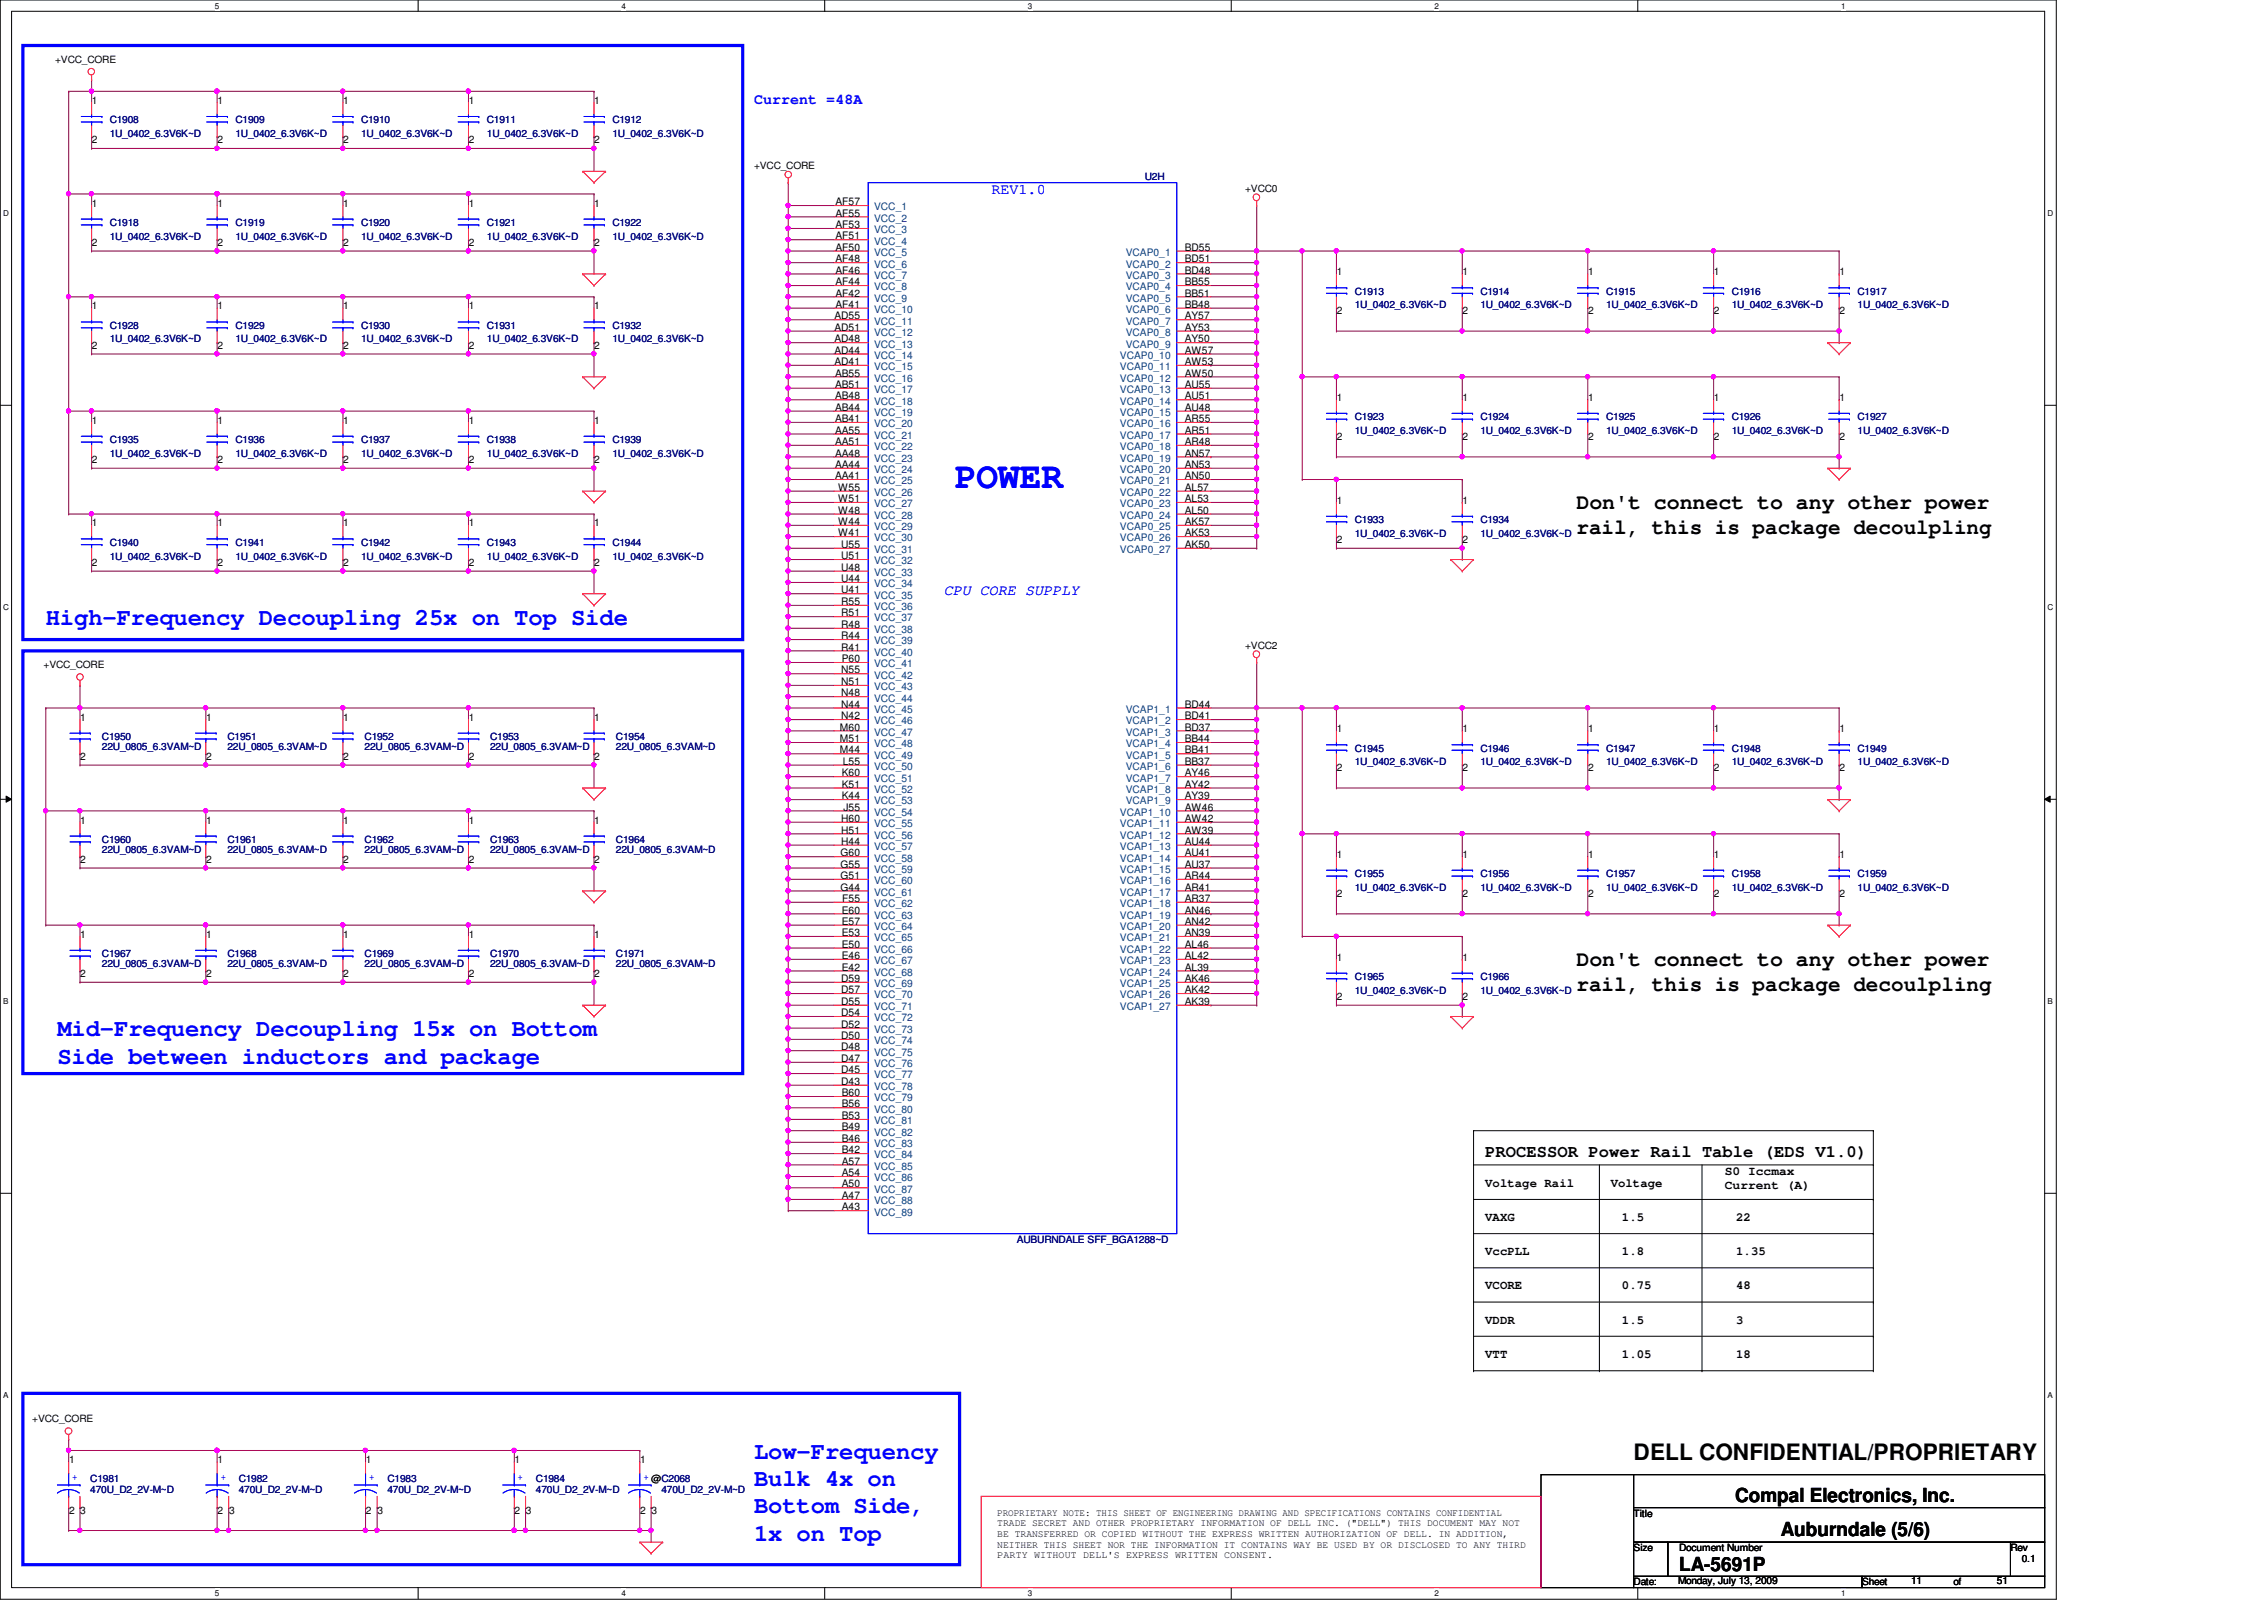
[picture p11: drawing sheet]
<svg xmlns="http://www.w3.org/2000/svg" width="297mm" height="210mm" viewBox="0 0 297 210" stroke-linecap="round" stroke-linejoin="round" font-family="sans-serif">
<defs><g id="words">
<text font-size="4.8" fill="#00f" x="125.3" y="64">POWER</text>
<g font-size="3.1" fill="#00f">
<text x="6" y="82">High-Frequency Decoupling 25x on Top Side</text>
<text x="7.5" y="136">Mid-Frequency Decoupling 15x on Bottom</text>
<text x="7.5" y="139.5">Side between inductors and package</text>
<text x="98.9" y="191.4">Low-Frequency</text>
<text x="98.9" y="195">Bulk 4x on</text>
<text x="98.9" y="198.5">Bottom Side,</text>
<text x="98.9" y="202.1">1x on Top</text>
</g>
<text font-size="3" x="214.3" y="191.6">DELL CONFIDENTIAL/PROPRIETARY</text>
<g font-size="2.8">
<text x="206.8" y="66.8">Don't connect to any other power</text>
<text x="206.8" y="70">rail, this is package decoulpling</text>
<text x="206.8" y="126.7">Don't connect to any other power</text>
<text x="206.8" y="130">rail, this is package decoulpling</text>
</g>
<g font-size="2.5">
<text x="227.7" y="197">Compal Electronics, Inc.</text>
<text x="233.6" y="201.5">Auburndale (5/6)</text>
<text x="220.3" y="206.2">LA-5691P</text>
</g>
<text font-size="2.2" x="194.9" y="151.7">PROCESSOR Power Rail Table (EDS V1.0)</text>
<g font-size="1.9" fill="#00f">
<text x="98.9" y="13.6">Current =48A</text>
<text x="130.1" y="25.5">REV1.0</text>
<text x="123.8" y="78.1">CPU CORE SUPPLY</text>
</g>
<g font-size="1.6">
<text x="194.9" y="155.7">Voltage Rail</text>
<text x="211.3" y="155.7">Voltage</text>
<text x="226.3" y="154.2">S0 Iccmax</text>
<text x="226.3" y="156">Current (A)</text>
<text x="194.9" y="160.2">VAXG</text>
<text x="212.8" y="160.2">1.5</text>
<text x="227.8" y="160.2">22</text>
<text x="194.9" y="164.7">VccPLL</text>
<text x="212.8" y="164.7">1.8</text>
<text x="227.8" y="164.7">1.35</text>
<text x="194.9" y="169.2">VCORE</text>
<text x="194.9" y="173.7">VDDR</text>
<text x="212.8" y="173.7">1.5</text>
<text x="212.8" y="169.2">0.75</text>
<text x="227.8" y="173.7">3</text>
<text x="227.8" y="169.2">48</text>
<text x="194.9" y="178.2">VTT</text>
<text x="212.8" y="178.2">1.05</text>
<text x="227.8" y="178.2">18</text>
</g>
<g font-size="1.4">
<text x="12.1" y="13.6">1</text>
<text x="28.5" y="13.6">1</text>
<text x="45" y="13.6">1</text>
<text x="61.5" y="13.6">1</text>
<text x="78" y="13.6">1</text>
<text x="12.1" y="18.8">2</text>
<text x="28.5" y="18.8">2</text>
<text x="45" y="18.8">2</text>
<text x="61.5" y="18.8">2</text>
<text x="78" y="18.8">2</text>
<text x="12.1" y="27.1">1</text>
<text x="28.5" y="27.1">1</text>
<text x="45" y="27.1">1</text>
<text x="61.5" y="27.1">1</text>
<text x="78" y="27.1">1</text>
<text x="109.6" y="26.9">AF57</text>
<text x="109.6" y="28.4">AF55</text>
<text x="109.6" y="29.9">AF53</text>
<text x="12.1" y="32.3">2</text>
<text x="28.5" y="32.3">2</text>
<text x="45" y="32.3">2</text>
<text x="61.5" y="32.3">2</text>
<text x="78" y="32.3">2</text>
<text x="109.6" y="31.4">AF51</text>
<text x="109.6" y="32.9">AF50</text>
<text x="109.6" y="34.4">AF48</text>
<text x="109.6" y="35.9">AF46</text>
<text x="155.4" y="32.9">BD55</text>
<text x="155.4" y="34.4">BD51</text>
<text x="155.4" y="35.9">BD48</text>
<text x="12.1" y="40.6">1</text>
<text x="28.5" y="40.6">1</text>
<text x="45" y="40.6">1</text>
<text x="61.5" y="40.6">1</text>
<text x="78" y="40.6">1</text>
<text x="109.5" y="41.9">AD55</text>
<text x="109.6" y="37.4">AF44</text>
<text x="109.6" y="38.9">AF42</text>
<text x="109.6" y="40.4">AF41</text>
<text x="155.4" y="37.4">BB55</text>
<text x="155.4" y="38.9">BB51</text>
<text x="155.4" y="40.4">BB48</text>
<text x="155.4" y="41.9">AY57</text>
<text x="175.4" y="36.1">1</text>
<text x="175.4" y="41.2">2</text>
<text x="191.9" y="36.1">1</text>
<text x="191.9" y="41.2">2</text>
<text x="208.4" y="36.1">1</text>
<text x="208.4" y="41.2">2</text>
<text x="224.9" y="36.1">1</text>
<text x="224.9" y="41.2">2</text>
<text x="241.3" y="36.1">1</text>
<text x="241.3" y="41.2">2</text>
<text x="12.1" y="45.7">2</text>
<text x="28.5" y="45.7">2</text>
<text x="45" y="45.7">2</text>
<text x="61.5" y="45.7">2</text>
<text x="78" y="45.7">2</text>
<text x="109.5" y="43.4">AD51</text>
<text x="109.5" y="44.9">AD48</text>
<text x="109.5" y="46.4">AD44</text>
<text x="109.5" y="47.9">AD41</text>
<text x="155.4" y="43.4">AY53</text>
<text x="155.4" y="44.9">AY50</text>
<text x="155.4" y="46.4">AW57</text>
<text x="155.4" y="47.9">AW53</text>
<text x="109.6" y="49.4">AB55</text>
<text x="109.6" y="50.9">AB51</text>
<text x="109.6" y="52.4">AB48</text>
<text x="109.6" y="53.9">AB44</text>
<text x="155.4" y="49.4">AW50</text>
<text x="155.4" y="50.9">AU55</text>
<text x="155.4" y="52.4">AU51</text>
<text x="155.4" y="53.9">AU48</text>
<text x="175.4" y="52.6">1</text>
<text x="191.9" y="52.6">1</text>
<text x="208.4" y="52.6">1</text>
<text x="224.9" y="52.6">1</text>
<text x="241.3" y="52.6">1</text>
<text x="12.1" y="55.6">1</text>
<text x="28.5" y="55.6">1</text>
<text x="45" y="55.6">1</text>
<text x="61.5" y="55.6">1</text>
<text x="78" y="55.6">1</text>
<text x="109.6" y="55.4">AB41</text>
<text x="109.6" y="56.9">AA55</text>
<text x="109.6" y="58.4">AA51</text>
<text x="109.6" y="59.9">AA48</text>
<text x="155.4" y="55.4">AR55</text>
<text x="155.4" y="56.9">AR51</text>
<text x="155.4" y="58.4">AR48</text>
<text x="155.4" y="59.9">AN57</text>
<text x="175.4" y="57.7">2</text>
<text x="191.9" y="57.7">2</text>
<text x="208.4" y="57.7">2</text>
<text x="224.9" y="57.7">2</text>
<text x="241.3" y="57.7">2</text>
<text x="12.1" y="60.7">2</text>
<text x="28.5" y="60.7">2</text>
<text x="45" y="60.7">2</text>
<text x="61.5" y="60.7">2</text>
<text x="78" y="60.7">2</text>
<text x="109.6" y="61.4">AA44</text>
<text x="109.6" y="62.9">AA41</text>
<text x="110" y="64.4">W55</text>
<text x="110" y="65.9">W51</text>
<text x="155.4" y="61.4">AN53</text>
<text x="155.4" y="62.9">AN50</text>
<text x="155.4" y="64.4">AL57</text>
<text x="155.4" y="65.9">AL53</text>
<text x="12.1" y="69">1</text>
<text x="28.5" y="69">1</text>
<text x="45" y="69">1</text>
<text x="61.5" y="69">1</text>
<text x="78" y="69">1</text>
<text x="110" y="67.4">W48</text>
<text x="110" y="68.9">W44</text>
<text x="110" y="70.4">W41</text>
<text x="110.4" y="71.9">U55</text>
<text x="155.4" y="67.4">AL50</text>
<text x="155.4" y="68.9">AK57</text>
<text x="155.4" y="70.4">AK53</text>
<text x="155.4" y="71.9">AK50</text>
<text x="175.4" y="66.1">1</text>
<text x="175.4" y="71.2">2</text>
<text x="191.9" y="66.1">1</text>
<text x="191.9" y="71.2">2</text>
<text x="12.1" y="74.2">2</text>
<text x="28.5" y="74.2">2</text>
<text x="45" y="74.2">2</text>
<text x="61.5" y="74.2">2</text>
<text x="78" y="74.2">2</text>
<text x="110.4" y="73.4">U51</text>
<text x="110.4" y="74.9">U48</text>
<text x="110.4" y="76.4">U44</text>
<text x="110.4" y="77.9">U41</text>
<text x="110.4" y="79.4">R55</text>
<text x="110.4" y="80.9">R51</text>
<text x="110.4" y="82.4">R48</text>
<text x="110.4" y="83.9">R44</text>
<text x="110.4" y="85.3">R41</text>
<text x="110.4" y="88.3">N55</text>
<text x="110.4" y="89.9">N51</text>
<text x="110.4" y="86.9">P60</text>
<text x="10.5" y="94.5">1</text>
<text x="27" y="94.5">1</text>
<text x="45" y="94.5">1</text>
<text x="61.5" y="94.5">1</text>
<text x="78" y="94.5">1</text>
<text x="110.2" y="95.8">M60</text>
<text x="110.4" y="91.4">N48</text>
<text x="110.4" y="92.8">N44</text>
<text x="110.4" y="94.4">N42</text>
<text x="155.4" y="92.8">BD44</text>
<text x="155.4" y="94.4">BD41</text>
<text x="155.4" y="95.8">BD37</text>
<text x="10.5" y="99.7">2</text>
<text x="27" y="99.7">2</text>
<text x="45" y="99.7">2</text>
<text x="61.5" y="99.7">2</text>
<text x="78" y="99.7">2</text>
<text x="110.2" y="97.4">M51</text>
<text x="110.2" y="98.8">M44</text>
<text x="110.4" y="101.9">K60</text>
<text x="110.6" y="100.3">L55</text>
<text x="155.4" y="97.4">BB44</text>
<text x="155.4" y="98.8">BB41</text>
<text x="155.4" y="100.3">BB37</text>
<text x="155.4" y="101.9">AY46</text>
<text x="175.4" y="96.1">1</text>
<text x="175.4" y="101.2">2</text>
<text x="191.9" y="96.1">1</text>
<text x="191.9" y="101.2">2</text>
<text x="208.4" y="96.1">1</text>
<text x="208.4" y="101.2">2</text>
<text x="224.9" y="96.1">1</text>
<text x="224.9" y="101.2">2</text>
<text x="241.3" y="96.1">1</text>
<text x="241.3" y="101.2">2</text>
<text x="110.4" y="107.8">H60</text>
<text x="110.4" y="103.3">K51</text>
<text x="110.4" y="104.9">K44</text>
<text x="110.7" y="106.3">J55</text>
<text x="155.4" y="103.3">AY42</text>
<text x="155.4" y="104.9">AY39</text>
<text x="155.4" y="106.3">AW46</text>
<text x="155.4" y="107.8">AW42</text>
<text x="10.5" y="108">1</text>
<text x="10.5" y="113.2">2</text>
<text x="27" y="108">1</text>
<text x="27" y="113.2">2</text>
<text x="45" y="108">1</text>
<text x="45" y="113.2">2</text>
<text x="61.5" y="108">1</text>
<text x="61.5" y="113.2">2</text>
<text x="78" y="108">1</text>
<text x="78" y="113.2">2</text>
<text x="110.3" y="112.4">G60</text>
<text x="110.3" y="113.8">G55</text>
<text x="110.4" y="109.3">H51</text>
<text x="110.4" y="110.8">H44</text>
<text x="155.4" y="109.3">AW39</text>
<text x="155.4" y="110.8">AU44</text>
<text x="155.4" y="112.4">AU41</text>
<text x="155.4" y="113.8">AU37</text>
<text x="175.4" y="112.5">1</text>
<text x="191.9" y="112.5">1</text>
<text x="208.4" y="112.5">1</text>
<text x="224.9" y="112.5">1</text>
<text x="241.3" y="112.5">1</text>
<text x="110.3" y="115.3">G51</text>
<text x="110.3" y="116.8">G44</text>
<text x="110.4" y="119.8">E60</text>
<text x="110.5" y="118.3">F55</text>
<text x="155.4" y="115.3">AR44</text>
<text x="155.4" y="116.8">AR41</text>
<text x="155.4" y="118.3">AR37</text>
<text x="155.4" y="119.8">AN46</text>
<text x="175.4" y="117.6">2</text>
<text x="191.9" y="117.6">2</text>
<text x="208.4" y="117.6">2</text>
<text x="224.9" y="117.6">2</text>
<text x="241.3" y="117.6">2</text>
<text x="10.5" y="123">1</text>
<text x="27" y="123">1</text>
<text x="45" y="123">1</text>
<text x="61.5" y="123">1</text>
<text x="78" y="123">1</text>
<text x="110.4" y="121.3">E57</text>
<text x="110.4" y="122.8">E53</text>
<text x="110.4" y="124.3">E50</text>
<text x="110.4" y="125.8">E46</text>
<text x="155.4" y="121.3">AN42</text>
<text x="155.4" y="122.8">AN39</text>
<text x="155.4" y="124.3">AL46</text>
<text x="155.4" y="125.8">AL42</text>
<text x="10.5" y="128.1">2</text>
<text x="27" y="128.1">2</text>
<text x="45" y="128.1">2</text>
<text x="61.5" y="128.1">2</text>
<text x="78" y="128.1">2</text>
<text x="110.4" y="128.8">D59</text>
<text x="110.4" y="130.3">D57</text>
<text x="110.4" y="131.8">D55</text>
<text x="110.4" y="127.3">E42</text>
<text x="155.4" y="127.3">AL39</text>
<text x="155.4" y="128.8">AK46</text>
<text x="155.4" y="130.3">AK42</text>
<text x="155.4" y="131.8">AK39</text>
<text x="175.4" y="126">1</text>
<text x="175.4" y="131.1">2</text>
<text x="191.9" y="126">1</text>
<text x="191.9" y="131.1">2</text>
<text x="110.4" y="133.3">D54</text>
<text x="110.4" y="134.8">D52</text>
<text x="110.4" y="136.3">D50</text>
<text x="110.4" y="137.8">D48</text>
<text x="110.4" y="139.3">D47</text>
<text x="110.4" y="140.8">D45</text>
<text x="110.4" y="142.3">D43</text>
<text x="110.4" y="143.8">B60</text>
<text x="110.4" y="145.3">B56</text>
<text x="110.4" y="146.8">B53</text>
<text x="110.4" y="148.3">B49</text>
<text x="110.4" y="149.8">B46</text>
<text x="110.4" y="151.3">B42</text>
<text x="110.4" y="152.8">A57</text>
<text x="110.4" y="154.3">A54</text>
<text x="110.4" y="155.8">A50</text>
<text x="110.4" y="157.3">A47</text>
<text x="110.4" y="158.8">A43</text>
<text x="9.1" y="191.9">1</text>
<text x="28.5" y="191.9">1</text>
<text x="48" y="191.9">1</text>
<text x="67.5" y="191.9">1</text>
<text x="84" y="191.9">1</text>
<text x="9.1" y="198.6">2</text>
<text x="10.5" y="198.6">3</text>
<text x="28.5" y="198.6">2</text>
<text x="30.1" y="198.6">3</text>
<text x="48" y="198.6">2</text>
<text x="49.5" y="198.6">3</text>
<text x="67.5" y="198.6">2</text>
<text x="69" y="198.6">3</text>
<text x="84" y="198.6">2</text>
<text x="85.5" y="198.6">3</text>
</g>
<g font-size="1.4" fill="#004080">
<text x="114.7" y="27.6">VCC_1</text>
<text x="114.7" y="29.1">VCC_2</text>
<text x="114.7" y="30.6">VCC_3</text>
<text x="114.7" y="32.1">VCC_4</text>
<text x="114.7" y="33.6">VCC_5</text>
<text x="114.7" y="35.1">VCC_6</text>
<text x="147.7" y="33.6">VCAP0_1</text>
<text x="147.7" y="35.1">VCAP0_2</text>
<text x="114.7" y="36.6">VCC_7</text>
<text x="114.7" y="38.1">VCC_8</text>
<text x="114.7" y="39.6">VCC_9</text>
<text x="114.7" y="41.1">VCC_10</text>
<text x="147.7" y="36.6">VCAP0_3</text>
<text x="147.7" y="38.1">VCAP0_4</text>
<text x="147.7" y="39.6">VCAP0_5</text>
<text x="147.7" y="41.1">VCAP0_6</text>
<text x="114.7" y="42.6">VCC_11</text>
<text x="114.7" y="44.1">VCC_12</text>
<text x="114.7" y="45.6">VCC_13</text>
<text x="114.7" y="47.1">VCC_14</text>
<text x="146.9" y="47.1">VCAP0_10</text>
<text x="147.7" y="42.6">VCAP0_7</text>
<text x="147.7" y="44.1">VCAP0_8</text>
<text x="147.7" y="45.6">VCAP0_9</text>
<text x="114.7" y="48.6">VCC_15</text>
<text x="114.7" y="50.1">VCC_16</text>
<text x="114.7" y="51.6">VCC_17</text>
<text x="114.7" y="53.1">VCC_18</text>
<text x="146.9" y="48.6">VCAP0_11</text>
<text x="146.9" y="50.1">VCAP0_12</text>
<text x="146.9" y="51.6">VCAP0_13</text>
<text x="146.9" y="53.1">VCAP0_14</text>
<text x="114.7" y="56">VCC_20</text>
<text x="114.7" y="57.6">VCC_21</text>
<text x="114.7" y="59.1">VCC_22</text>
<text x="114.7" y="54.6">VCC_19</text>
<text x="146.9" y="54.6">VCAP0_15</text>
<text x="146.9" y="56">VCAP0_16</text>
<text x="146.9" y="57.6">VCAP0_17</text>
<text x="146.9" y="59.1">VCAP0_18</text>
<text x="114.7" y="60.6">VCC_23</text>
<text x="114.7" y="62.1">VCC_24</text>
<text x="114.7" y="63.5">VCC_25</text>
<text x="114.7" y="65.1">VCC_26</text>
<text x="146.9" y="60.6">VCAP0_19</text>
<text x="146.9" y="62.1">VCAP0_20</text>
<text x="146.9" y="63.5">VCAP0_21</text>
<text x="146.9" y="65.1">VCAP0_22</text>
<text x="114.7" y="66.5">VCC_27</text>
<text x="114.7" y="68.1">VCC_28</text>
<text x="114.7" y="69.6">VCC_29</text>
<text x="114.7" y="71">VCC_30</text>
<text x="146.9" y="66.5">VCAP0_23</text>
<text x="146.9" y="68.1">VCAP0_24</text>
<text x="146.9" y="69.6">VCAP0_25</text>
<text x="146.9" y="71">VCAP0_26</text>
<text x="114.7" y="72.6">VCC_31</text>
<text x="114.7" y="74">VCC_32</text>
<text x="114.7" y="75.6">VCC_33</text>
<text x="114.7" y="77">VCC_34</text>
<text x="146.9" y="72.6">VCAP0_27</text>
<text x="114.7" y="78.5">VCC_35</text>
<text x="114.7" y="80.1">VCC_36</text>
<text x="114.7" y="81.5">VCC_37</text>
<text x="114.7" y="83.1">VCC_38</text>
<text x="114.7" y="84.5">VCC_39</text>
<text x="114.7" y="86">VCC_40</text>
<text x="114.7" y="87.5">VCC_41</text>
<text x="114.7" y="89">VCC_42</text>
<text x="114.7" y="90.6">VCC_43</text>
<text x="114.7" y="92">VCC_44</text>
<text x="114.7" y="93.5">VCC_45</text>
<text x="114.7" y="95">VCC_46</text>
<text x="147.7" y="93.5">VCAP1_1</text>
<text x="147.7" y="95">VCAP1_2</text>
<text x="114.7" y="96.5">VCC_47</text>
<text x="114.7" y="98">VCC_48</text>
<text x="114.7" y="99.5">VCC_49</text>
<text x="114.7" y="101">VCC_50</text>
<text x="147.7" y="96.5">VCAP1_3</text>
<text x="147.7" y="98">VCAP1_4</text>
<text x="147.7" y="99.5">VCAP1_5</text>
<text x="147.7" y="101">VCAP1_6</text>
<text x="114.7" y="102.5">VCC_51</text>
<text x="114.7" y="104">VCC_52</text>
<text x="114.7" y="105.5">VCC_53</text>
<text x="114.7" y="107">VCC_54</text>
<text x="146.9" y="107">VCAP1_10</text>
<text x="147.7" y="102.5">VCAP1_7</text>
<text x="147.7" y="104">VCAP1_8</text>
<text x="147.7" y="105.5">VCAP1_9</text>
<text x="114.7" y="108.5">VCC_55</text>
<text x="114.7" y="110">VCC_56</text>
<text x="114.7" y="111.5">VCC_57</text>
<text x="114.7" y="113">VCC_58</text>
<text x="146.9" y="108.5">VCAP1_11</text>
<text x="146.9" y="110">VCAP1_12</text>
<text x="146.9" y="111.5">VCAP1_13</text>
<text x="146.9" y="113">VCAP1_14</text>
<text x="114.7" y="114.5">VCC_59</text>
<text x="114.7" y="116">VCC_60</text>
<text x="114.7" y="117.5">VCC_61</text>
<text x="114.7" y="119">VCC_62</text>
<text x="146.9" y="114.5">VCAP1_15</text>
<text x="146.9" y="116">VCAP1_16</text>
<text x="146.9" y="117.5">VCAP1_17</text>
<text x="146.9" y="119">VCAP1_18</text>
<text x="114.7" y="120.5">VCC_63</text>
<text x="114.7" y="122">VCC_64</text>
<text x="114.7" y="123.5">VCC_65</text>
<text x="114.7" y="125">VCC_66</text>
<text x="146.9" y="120.5">VCAP1_19</text>
<text x="146.9" y="122">VCAP1_20</text>
<text x="146.9" y="123.5">VCAP1_21</text>
<text x="146.9" y="125">VCAP1_22</text>
<text x="114.7" y="126.5">VCC_67</text>
<text x="114.7" y="128">VCC_68</text>
<text x="114.7" y="129.5">VCC_69</text>
<text x="114.7" y="131">VCC_70</text>
<text x="146.9" y="126.5">VCAP1_23</text>
<text x="146.9" y="128">VCAP1_24</text>
<text x="146.9" y="129.5">VCAP1_25</text>
<text x="146.9" y="131">VCAP1_26</text>
<text x="114.7" y="132.5">VCC_71</text>
<text x="114.7" y="134">VCC_72</text>
<text x="114.7" y="135.5">VCC_73</text>
<text x="114.7" y="137">VCC_74</text>
<text x="146.9" y="132.5">VCAP1_27</text>
<text x="114.7" y="138.5">VCC_75</text>
<text x="114.7" y="140">VCC_76</text>
<text x="114.7" y="141.5">VCC_77</text>
<text x="114.7" y="143">VCC_78</text>
<text x="114.7" y="144.5">VCC_79</text>
<text x="114.7" y="146">VCC_80</text>
<text x="114.7" y="147.5">VCC_81</text>
<text x="114.7" y="149">VCC_82</text>
<text x="114.7" y="150.5">VCC_83</text>
<text x="114.7" y="152">VCC_84</text>
<text x="114.7" y="153.5">VCC_85</text>
<text x="114.7" y="155">VCC_86</text>
<text x="114.7" y="156.5">VCC_87</text>
<text x="114.7" y="158">VCC_88</text>
<text x="114.7" y="159.5">VCC_89</text>
</g>
<g font-size="1.3">
<text x="7.2" y="8.2">+VCC_CORE</text>
<text x="98.9" y="22.1">+VCC_CORE</text>
<text x="163.4" y="25.1">+VCC0</text>
<text x="5.7" y="87.6">+VCC_CORE</text>
<text x="163.4" y="85.1">+VCC2</text>
<text x="4.2" y="186.6">+VCC_CORE</text>
<text x="130.8" y="200.2">TRADE SECRET AND OTHER PROPRIETARY INFORMATION OF DELL INC. (&quot;DELL&quot;) THIS DOCUMENT MAY NOT</text>
<text x="130.8" y="201.6">BE TRANSFERRED OR COPIED WITHOUT THE EXPRESS WRITTEN AUTHORIZATION OF DELL. IN ADDITION,</text>
<text x="130.8" y="203">NEITHER THIS SHEET NOR THE INFORMATION IT CONTAINS WAY BE USED BY OR DISCLOSED TO ANY THIRD</text>
<text x="130.8" y="198.8">PROPRIETARY NOTE: THIS SHEET OF ENGINEERING DRAWING AND SPECIFICATIONS CONTAINS CONFIDENTIAL</text>
<text x="214.3" y="199">Title</text>
<text x="214.3" y="203.5">Size</text>
<text x="220.3" y="203.5">Document Number</text>
<text x="263.8" y="203.5">Rev</text>
<text x="130.8" y="204.4">PARTY WITHOUT DELL'S EXPRESS WRITTEN CONSENT.</text>
<text x="214.3" y="208">Date:</text>
<text x="220.2" y="207.8">Monday, July 13, 2009</text>
<text x="244.3" y="208">Sheet</text>
<text x="250.7" y="207.8">11</text>
<text x="256.3" y="208">of</text>
<text x="262" y="207.8">51</text>
<text x="265.3" y="205">0.1</text>
</g>
<g font-size="1.3" fill="#000080">
<text x="14.4" y="16.2">C1908</text>
<text x="14.4" y="17.9">1U_0402_6.3V6K~D</text>
<text x="30.9" y="16.2">C1909</text>
<text x="30.9" y="17.9">1U_0402_6.3V6K~D</text>
<text x="47.4" y="16.2">C1910</text>
<text x="47.4" y="17.9">1U_0402_6.3V6K~D</text>
<text x="63.9" y="16.2">C1911</text>
<text x="63.9" y="17.9">1U_0402_6.3V6K~D</text>
<text x="80.3" y="16.2">C1912</text>
<text x="80.3" y="17.9">1U_0402_6.3V6K~D</text>
<text x="150.2" y="23.7">U2H</text>
<text x="14.4" y="29.6">C1918</text>
<text x="30.9" y="29.6">C1919</text>
<text x="47.4" y="29.6">C1920</text>
<text x="63.9" y="29.6">C1921</text>
<text x="80.3" y="29.6">C1922</text>
<text x="14.4" y="31.5">1U_0402_6.3V6K~D</text>
<text x="30.9" y="31.5">1U_0402_6.3V6K~D</text>
<text x="47.4" y="31.5">1U_0402_6.3V6K~D</text>
<text x="63.9" y="31.5">1U_0402_6.3V6K~D</text>
<text x="80.3" y="31.5">1U_0402_6.3V6K~D</text>
<text x="177.8" y="38.7">C1913</text>
<text x="177.8" y="40.4">1U_0402_6.3V6K~D</text>
<text x="194.2" y="38.7">C1914</text>
<text x="194.2" y="40.4">1U_0402_6.3V6K~D</text>
<text x="210.7" y="38.7">C1915</text>
<text x="210.7" y="40.4">1U_0402_6.3V6K~D</text>
<text x="227.2" y="38.7">C1916</text>
<text x="227.2" y="40.4">1U_0402_6.3V6K~D</text>
<text x="243.7" y="38.7">C1917</text>
<text x="243.7" y="40.4">1U_0402_6.3V6K~D</text>
<text x="14.4" y="43.1">C1928</text>
<text x="14.4" y="44.9">1U_0402_6.3V6K~D</text>
<text x="30.9" y="43.1">C1929</text>
<text x="30.9" y="44.9">1U_0402_6.3V6K~D</text>
<text x="47.4" y="43.1">C1930</text>
<text x="47.4" y="44.9">1U_0402_6.3V6K~D</text>
<text x="63.9" y="43.1">C1931</text>
<text x="63.9" y="44.9">1U_0402_6.3V6K~D</text>
<text x="80.3" y="43.1">C1932</text>
<text x="80.3" y="44.9">1U_0402_6.3V6K~D</text>
<text x="14.4" y="58.1">C1935</text>
<text x="14.4" y="59.9">1U_0402_6.3V6K~D</text>
<text x="30.9" y="58.1">C1936</text>
<text x="30.9" y="59.9">1U_0402_6.3V6K~D</text>
<text x="47.4" y="58.1">C1937</text>
<text x="47.4" y="59.9">1U_0402_6.3V6K~D</text>
<text x="63.9" y="58.1">C1938</text>
<text x="63.9" y="59.9">1U_0402_6.3V6K~D</text>
<text x="80.3" y="58.1">C1939</text>
<text x="80.3" y="59.9">1U_0402_6.3V6K~D</text>
<text x="177.8" y="55.1">C1923</text>
<text x="177.8" y="56.9">1U_0402_6.3V6K~D</text>
<text x="194.2" y="55.1">C1924</text>
<text x="194.2" y="56.9">1U_0402_6.3V6K~D</text>
<text x="210.7" y="55.1">C1925</text>
<text x="210.7" y="56.9">1U_0402_6.3V6K~D</text>
<text x="227.2" y="55.1">C1926</text>
<text x="227.2" y="56.9">1U_0402_6.3V6K~D</text>
<text x="243.7" y="55.1">C1927</text>
<text x="243.7" y="56.9">1U_0402_6.3V6K~D</text>
<text x="14.4" y="71.6">C1940</text>
<text x="30.9" y="71.6">C1941</text>
<text x="47.4" y="71.6">C1942</text>
<text x="63.9" y="71.6">C1943</text>
<text x="80.3" y="71.6">C1944</text>
<text x="177.8" y="68.6">C1933</text>
<text x="177.8" y="70.4">1U_0402_6.3V6K~D</text>
<text x="194.2" y="68.6">C1934</text>
<text x="194.2" y="70.4">1U_0402_6.3V6K~D</text>
<text x="14.4" y="73.4">1U_0402_6.3V6K~D</text>
<text x="30.9" y="73.4">1U_0402_6.3V6K~D</text>
<text x="47.4" y="73.4">1U_0402_6.3V6K~D</text>
<text x="63.9" y="73.4">1U_0402_6.3V6K~D</text>
<text x="80.3" y="73.4">1U_0402_6.3V6K~D</text>
<text x="13.4" y="97.1">C1950</text>
<text x="13.4" y="98.4">22U_0805_6.3VAM~D</text>
<text x="29.8" y="97.1">C1951</text>
<text x="29.8" y="98.4">22U_0805_6.3VAM~D</text>
<text x="47.8" y="97.1">C1952</text>
<text x="47.8" y="98.4">22U_0805_6.3VAM~D</text>
<text x="64.3" y="97.1">C1953</text>
<text x="64.3" y="98.4">22U_0805_6.3VAM~D</text>
<text x="80.8" y="97.1">C1954</text>
<text x="80.8" y="98.4">22U_0805_6.3VAM~D</text>
<text x="177.8" y="98.6">C1945</text>
<text x="177.8" y="100.4">1U_0402_6.3V6K~D</text>
<text x="194.2" y="98.6">C1946</text>
<text x="194.2" y="100.4">1U_0402_6.3V6K~D</text>
<text x="210.7" y="98.6">C1947</text>
<text x="210.7" y="100.4">1U_0402_6.3V6K~D</text>
<text x="227.2" y="98.6">C1948</text>
<text x="227.2" y="100.4">1U_0402_6.3V6K~D</text>
<text x="243.7" y="98.6">C1949</text>
<text x="243.7" y="100.4">1U_0402_6.3V6K~D</text>
<text x="13.4" y="110.6">C1960</text>
<text x="13.4" y="111.9">22U_0805_6.3VAM~D</text>
<text x="29.8" y="110.6">C1961</text>
<text x="29.8" y="111.9">22U_0805_6.3VAM~D</text>
<text x="47.8" y="110.6">C1962</text>
<text x="47.8" y="111.9">22U_0805_6.3VAM~D</text>
<text x="64.3" y="110.6">C1963</text>
<text x="64.3" y="111.9">22U_0805_6.3VAM~D</text>
<text x="80.8" y="110.6">C1964</text>
<text x="80.8" y="111.9">22U_0805_6.3VAM~D</text>
<text x="177.8" y="115.1">C1955</text>
<text x="177.8" y="116.8">1U_0402_6.3V6K~D</text>
<text x="194.2" y="115.1">C1956</text>
<text x="194.2" y="116.8">1U_0402_6.3V6K~D</text>
<text x="210.7" y="115.1">C1957</text>
<text x="210.7" y="116.8">1U_0402_6.3V6K~D</text>
<text x="227.2" y="115.1">C1958</text>
<text x="227.2" y="116.8">1U_0402_6.3V6K~D</text>
<text x="243.7" y="115.1">C1959</text>
<text x="243.7" y="116.8">1U_0402_6.3V6K~D</text>
<text x="13.4" y="125.6">C1967</text>
<text x="29.8" y="125.6">C1968</text>
<text x="47.8" y="125.6">C1969</text>
<text x="64.3" y="125.6">C1970</text>
<text x="80.8" y="125.6">C1971</text>
<text x="13.4" y="126.9">22U_0805_6.3VAM~D</text>
<text x="29.8" y="126.9">22U_0805_6.3VAM~D</text>
<text x="47.8" y="126.9">22U_0805_6.3VAM~D</text>
<text x="64.3" y="126.9">22U_0805_6.3VAM~D</text>
<text x="80.8" y="126.9">22U_0805_6.3VAM~D</text>
<text x="177.8" y="128.6">C1965</text>
<text x="177.8" y="130.3">1U_0402_6.3V6K~D</text>
<text x="194.2" y="128.6">C1966</text>
<text x="194.2" y="130.3">1U_0402_6.3V6K~D</text>
<text x="133.4" y="163">AUBURNDALE SFF_BGA1288~D</text>
<text x="11.8" y="194.5">C1981</text>
<text x="11.8" y="195.8">470U_D2_2V-M~D</text>
<text x="31.3" y="194.5">C1982</text>
<text x="31.3" y="195.8">470U_D2_2V-M~D</text>
<text x="50.8" y="194.5">C1983</text>
<text x="50.8" y="195.8">470U_D2_2V-M~D</text>
<text x="70.3" y="194.5">C1984</text>
<text x="70.3" y="195.8">470U_D2_2V-M~D</text>
<text x="86.8" y="195.8">470U_D2_2V-M~D</text>
</g>
<g font-size="1.3" fill="#00f">
<text x="9.5" y="194.2">+</text>
<text x="29" y="194.2">+</text>
<text x="48.4" y="194.2">+</text>
<text x="67.9" y="194.2">+</text>
<text x="84.4" y="194.2">+ @C2068</text>
</g>
<g font-size="1.1">
<text x="28.2" y="1.1">5</text>
<text x="81.5" y="1.1">4</text>
<text x="134.9" y="1.1">3</text>
<text x="188.2" y="1.1">2</text>
<text x="241.6" y="1.1">1</text>
<text x=".4" y="28.3">D</text>
<text x="268.6" y="28.3">D</text>
<text x=".4" y="80">C</text>
<text x="268.6" y="80">C</text>
<text x=".4" y="131.7">B</text>
<text x="268.6" y="131.7">B</text>
<text x=".4" y="183.3">A</text>
<text x="268.6" y="183.3">A</text>
<text x="28.2" y="209.4">5</text>
<text x="81.5" y="209.4">4</text>
<text x="134.9" y="209.4">3</text>
<text x="188.2" y="209.4">2</text>
<text x="241.6" y="209.4">1</text>
</g>
</g></defs>
<path d="M0 0h269.8v209.8h-269.8zM1.5 1.5h266.8v206.8h-266.8z" fill="none" stroke="#000" stroke-width=".13"/>
<g fill="#fff">
<path d="M28.2 .2h.6v1.2h-.6z"/>
<path d="M28.2 208.4h.6v1.2h-.6z"/>
</g>
<path d="M54.9 0v1.5M54.9 208.3v1.5" fill="none" stroke="#000" stroke-width=".13"/>
<g fill="#fff">
<path d="M81.5 .2h.6v1.2h-.6z"/>
<path d="M81.5 208.4h.6v1.2h-.6z"/>
</g>
<path d="M108.2 0v1.5M108.2 208.3v1.5" fill="none" stroke="#000" stroke-width=".13"/>
<g fill="#fff">
<path d="M134.9 .2h.6v1.2h-.6z"/>
<path d="M134.9 208.4h.6v1.2h-.6z"/>
</g>
<path d="M161.5 0v1.5M161.5 208.3v1.5" fill="none" stroke="#000" stroke-width=".13"/>
<g fill="#fff">
<path d="M188.2 .2h.6v1.2h-.6z"/>
<path d="M188.2 208.4h.6v1.2h-.6z"/>
</g>
<path d="M214.9 0v1.5M214.9 208.3v1.5" fill="none" stroke="#000" stroke-width=".13"/>
<g fill="#fff">
<path d="M241.6 .2h.5v1.2h-.5z"/>
<path d="M241.6 208.4h.5v1.2h-.5z"/>
<path d="M.4 27.3h.8v1.2h-.8z"/>
<path d="M268.6 27.3h.8v1.2h-.8z"/>
<path d="M.4 79h.8v1.2h-.8z"/>
<path d="M268.6 79h.8v1.2h-.8z"/>
</g>
<path d="M0 53.2h1.5M268.3 53.2h1.4" fill="none" stroke="#000" stroke-width=".13"/>
<g fill="#fff">
<path d="M.4 130.7h.7v1.2h-.7z"/>
<path d="M268.6 130.7h.8v1.2h-.8z"/>
</g>
<path d="M0 104.9h1.5M.8 104.4l.7 .5-.7 .3zM268.3 104.9l.7-.5v.8zM268.3 104.9h1.4" fill="none" stroke="#000" stroke-width=".13"/>
<path d="M.8 104.4l.7 .5-.7 .3zM268.3 104.9l.7-.5v.8z" fill="#000"/>
<g fill="#fff">
<path d="M.4 182.4h.7v1.2h-.7z"/>
<path d="M268.6 182.4h.8v1.2h-.8z"/>
</g>
<path d="M0 156.5h1.5M268.3 156.5h1.4" fill="none" stroke="#000" stroke-width=".13"/>
<path d="M103.4 104.9h.1M103.4 104.9v1.5" fill="none" stroke="#800040" stroke-width=".13"/>
<circle cx="103.4" cy="104.9" r=".29" fill="#f0f"/>
<circle cx="103.4" cy="104.9" r=".29" fill="none" stroke="#f0f" stroke-width=".13"/>
<g fill="none" stroke="#800040" stroke-width=".13">
<path d="M103.4 59.9h.1M103.4 46.4h.1M103.4 59.9h6M103.4 46.4h6M103.4 79.4h.1M103.4 68.9h.1M103.4 70.4h.1M103.4 79.4h6M103.4 68.9h6M103.4 70.4h6M103.4 98.9h.1M103.4 80.9h.1"/>
<path d="M103.4 85.4h.1M103.4 95.9h.1M103.4 98.9h6M103.4 80.9h6M103.4 85.4h6M103.4 95.9v1.5M103.4 100.4h.1M103.4 100.4h6"/>
</g>
<circle cx="103.4" cy="95.9" r=".29" fill="#f0f"/>
<circle cx="103.4" cy="95.9" r=".29" fill="none" stroke="#f0f" stroke-width=".13"/>
<g fill="none" stroke="#800040" stroke-width=".13">
<path d="M77.9 19.5h.1M77.9 19.5v3M28.5 38.9h.1M28.5 38.9h16.5M28.5 45h.1M28.5 45v1.4M10.5 98.9h.1M10.5 98.9v1.5M61.5 92.9h.1M61.5 92.9v1.5M77.9 92.9h.1M77.9 92.9v1.5"/>
<path d="M103.4 104.9h.1M103.4 104.9h6M9 190.3h.1M9 197.8h.1M9 190.3v1.5M9 197.8v3M48 197.8h.1M48 197.8v3"/>
</g>
<circle cx="45" cy="38.9" r=".29" fill="#f0f"/>
<circle cx="45" cy="38.9" r=".29" fill="none" stroke="#f0f" stroke-width=".13"/>
<circle cx="28.5" cy="38.9" r=".29" fill="#f0f"/>
<circle cx="28.5" cy="38.9" r=".29" fill="none" stroke="#f0f" stroke-width=".13"/>
<path d="M28.5 67.4h.1M28.5 67.4h16.5" fill="none" stroke="#800040" stroke-width=".13"/>
<circle cx="45" cy="67.4" r=".29" fill="#f0f"/>
<circle cx="45" cy="67.4" r=".29" fill="none" stroke="#f0f" stroke-width=".13"/>
<circle cx="28.5" cy="67.4" r=".29" fill="#f0f"/>
<circle cx="28.5" cy="67.4" r=".29" fill="none" stroke="#f0f" stroke-width=".13"/>
<path d="M164.9 32.9h.1M164.9 27v5.9M12 59.9h.1M12 59.9v1.5M6 92.9h.1M6 92.9v13.5M77.9 100.4h.1M77.9 100.4v3M61.5 127.4h.1M61.5 127.4v1.5M77.9 128.9h.1M77.9 128.9v3" fill="none" stroke="#800040" stroke-width=".13"/>
<circle cx="164.9" cy="32.9" r=".29" fill="#f0f"/>
<circle cx="164.9" cy="32.9" r=".29" fill="none" stroke="#f0f" stroke-width=".13"/>
<path d="M158.9 71.9h.1M158.9 71.9h6M158.9 70.4h6M158.9 68.9h6M164.9 70.4h.1M164.9 71.9h.1M164.9 68.9h.1M164.9 68.9v3" fill="none" stroke="#800040" stroke-width=".13"/>
<circle cx="164.9" cy="70.4" r=".29" fill="#f0f"/>
<circle cx="164.9" cy="70.4" r=".29" fill="none" stroke="#f0f" stroke-width=".13"/>
<path d="M158.9 67.4h6M164.9 67.4h.1M164.9 68.9h.1M164.9 67.4v1.5" fill="none" stroke="#800040" stroke-width=".13"/>
<circle cx="164.9" cy="68.9" r=".29" fill="#f0f"/>
<circle cx="164.9" cy="68.9" r=".29" fill="none" stroke="#f0f" stroke-width=".13"/>
<path d="M158.9 65.9h6M164.9 65.9h.1M164.9 67.4h.1M164.9 65.9v1.5" fill="none" stroke="#800040" stroke-width=".13"/>
<circle cx="164.9" cy="67.4" r=".29" fill="#f0f"/>
<circle cx="164.9" cy="67.4" r=".29" fill="none" stroke="#f0f" stroke-width=".13"/>
<path d="M158.9 64.4h6M164.9 64.4h.1M164.9 65.9h.1M164.9 64.4v1.5" fill="none" stroke="#800040" stroke-width=".13"/>
<circle cx="164.9" cy="65.9" r=".29" fill="#f0f"/>
<circle cx="164.9" cy="65.9" r=".29" fill="none" stroke="#f0f" stroke-width=".13"/>
<path d="M158.9 62.9h6M164.9 62.9h.1M164.9 64.4h.1M164.9 62.9v1.5" fill="none" stroke="#800040" stroke-width=".13"/>
<circle cx="164.9" cy="64.4" r=".29" fill="#f0f"/>
<circle cx="164.9" cy="64.4" r=".29" fill="none" stroke="#f0f" stroke-width=".13"/>
<path d="M158.9 61.4h6M164.9 61.4h.1M164.9 62.9h.1M164.9 61.4v1.5" fill="none" stroke="#800040" stroke-width=".13"/>
<circle cx="164.9" cy="62.9" r=".29" fill="#f0f"/>
<circle cx="164.9" cy="62.9" r=".29" fill="none" stroke="#f0f" stroke-width=".13"/>
<path d="M158.9 59.9h.1M158.9 55.4h6M158.9 59.9h6M164.9 55.4h.1" fill="none" stroke="#800040" stroke-width=".13"/>
<circle cx="164.9" cy="59.9" r=".29" fill="#f0f"/>
<circle cx="164.9" cy="59.9" r=".29" fill="none" stroke="#f0f" stroke-width=".13"/>
<g fill="none" stroke="#800040" stroke-width=".13">
<path d="M158.9 53.9h6M158.9 49.4h6M158.9 58.4h6M158.9 52.5h6M158.9 56.9h6M158.9 50.9h6M164.9 53.9h.1M164.9 49.4h.1M164.9 58.4h.1M164.9 52.5h.1M164.9 56.9h.1M164.9 50.9h.1"/>
<path d="M164.9 59.9h.1M164.9 55.4v1.5M164.9 58.4v1.5"/>
</g>
<circle cx="164.9" cy="56.9" r=".29" fill="#f0f"/>
<circle cx="164.9" cy="56.9" r=".29" fill="none" stroke="#f0f" stroke-width=".13"/>
<path d="M164.9 50.9h.1M164.9 49.4v1.5" fill="none" stroke="#800040" stroke-width=".13"/>
<circle cx="164.9" cy="50.9" r=".29" fill="#f0f"/>
<circle cx="164.9" cy="50.9" r=".29" fill="none" stroke="#f0f" stroke-width=".13"/>
<path d="M164.9 58.4h.1M164.9 56.9v1.5" fill="none" stroke="#800040" stroke-width=".13"/>
<circle cx="164.9" cy="58.4" r=".29" fill="#f0f"/>
<circle cx="164.9" cy="58.4" r=".29" fill="none" stroke="#f0f" stroke-width=".13"/>
<path d="M164.9 59.9v1.5M164.9 61.4h.1" fill="none" stroke="#800040" stroke-width=".13"/>
<circle cx="164.9" cy="61.4" r=".29" fill="#f0f"/>
<circle cx="164.9" cy="61.4" r=".29" fill="none" stroke="#f0f" stroke-width=".13"/>
<path d="M164.9 55.4h.1M164.9 53.9v1.5" fill="none" stroke="#800040" stroke-width=".13"/>
<circle cx="164.9" cy="55.4" r=".29" fill="#f0f"/>
<circle cx="164.9" cy="55.4" r=".29" fill="none" stroke="#f0f" stroke-width=".13"/>
<path d="M164.9 53.9h.1M164.9 52.5v1.4" fill="none" stroke="#800040" stroke-width=".13"/>
<circle cx="164.9" cy="53.9" r=".29" fill="#f0f"/>
<circle cx="164.9" cy="53.9" r=".29" fill="none" stroke="#f0f" stroke-width=".13"/>
<path d="M164.9 52.5h.1M164.9 50.9v1.6" fill="none" stroke="#800040" stroke-width=".13"/>
<circle cx="164.9" cy="52.4" r=".29" fill="#f0f"/>
<circle cx="164.9" cy="52.4" r=".29" fill="none" stroke="#f0f" stroke-width=".13"/>
<g fill="none" stroke="#800040" stroke-width=".13">
<path d="M158.9 37.5h6M164.9 37.5h.1M158.9 47.9h.1M158.9 43.4h6M158.9 47.9h6M158.9 42h6M158.9 46.4h6M158.9 40.4h6M158.9 45h6M164.9 43.4h.1M164.9 42h.1M164.9 46.4h.1"/>
<path d="M164.9 40.4h.1M164.9 45h.1"/>
</g>
<circle cx="164.9" cy="44.9" r=".29" fill="#f0f"/>
<circle cx="164.9" cy="44.9" r=".29" fill="none" stroke="#f0f" stroke-width=".13"/>
<path d="M158.9 38.9h6M164.9 38.9h.1M164.9 38.9v1.5M164.9 40.4h.1" fill="none" stroke="#800040" stroke-width=".13"/>
<circle cx="164.9" cy="40.4" r=".29" fill="#f0f"/>
<circle cx="164.9" cy="40.4" r=".29" fill="none" stroke="#f0f" stroke-width=".13"/>
<path d="M164.9 45h.1M164.9 46.4h.1M164.9 43.4v3" fill="none" stroke="#800040" stroke-width=".13"/>
<circle cx="164.9" cy="46.4" r=".29" fill="#f0f"/>
<circle cx="164.9" cy="46.4" r=".29" fill="none" stroke="#f0f" stroke-width=".13"/>
<path d="M164.9 38.9h.1M164.9 37.5v1.4" fill="none" stroke="#800040" stroke-width=".13"/>
<circle cx="164.9" cy="38.9" r=".29" fill="#f0f"/>
<circle cx="164.9" cy="38.9" r=".29" fill="none" stroke="#f0f" stroke-width=".13"/>
<path d="M164.9 43.4h.1M164.9 42v1.4" fill="none" stroke="#800040" stroke-width=".13"/>
<circle cx="164.9" cy="43.4" r=".29" fill="#f0f"/>
<circle cx="164.9" cy="43.4" r=".29" fill="none" stroke="#f0f" stroke-width=".13"/>
<path d="M164.9 49.4h.1M164.9 47.9v1.5" fill="none" stroke="#800040" stroke-width=".13"/>
<circle cx="164.9" cy="49.4" r=".29" fill="#f0f"/>
<circle cx="164.9" cy="49.4" r=".29" fill="none" stroke="#f0f" stroke-width=".13"/>
<path d="M164.9 47.9h.1M164.9 46.4v1.5" fill="none" stroke="#800040" stroke-width=".13"/>
<circle cx="164.9" cy="47.9" r=".29" fill="#f0f"/>
<circle cx="164.9" cy="47.9" r=".29" fill="none" stroke="#f0f" stroke-width=".13"/>
<path d="M164.9 42h.1M164.9 40.4v1.6" fill="none" stroke="#800040" stroke-width=".13"/>
<circle cx="164.9" cy="41.9" r=".29" fill="#f0f"/>
<circle cx="164.9" cy="41.9" r=".29" fill="none" stroke="#f0f" stroke-width=".13"/>
<path d="M158.9 32.9h6M158.9 34.5h6M164.9 32.9h.1M164.9 34.5h.1M164.9 32.9v1.6" fill="none" stroke="#800040" stroke-width=".13"/>
<circle cx="164.9" cy="34.4" r=".29" fill="#f0f"/>
<circle cx="164.9" cy="34.4" r=".29" fill="none" stroke="#f0f" stroke-width=".13"/>
<path d="M164.9 35.9h.1M164.9 34.5v1.4" fill="none" stroke="#800040" stroke-width=".13"/>
<circle cx="164.9" cy="35.9" r=".29" fill="#f0f"/>
<circle cx="164.9" cy="35.9" r=".29" fill="none" stroke="#f0f" stroke-width=".13"/>
<path d="M158.9 35.9h6M164.9 35.9h.1M164.9 37.5h.1M164.9 35.9v1.6" fill="none" stroke="#800040" stroke-width=".13"/>
<circle cx="164.9" cy="37.4" r=".29" fill="#f0f"/>
<circle cx="164.9" cy="37.4" r=".29" fill="none" stroke="#f0f" stroke-width=".13"/>
<g fill="none" stroke="#800040" stroke-width=".13">
<path d="M158.9 97.4h6M164.9 97.4h.1M158.9 107.9h.1M158.9 103.4h6M158.9 107.9h6M158.9 101.9h6M158.9 106.4h6M158.9 100.4h6M158.9 104.9h6M164.9 103.4h.1M164.9 101.9h.1M164.9 106.4h.1"/>
<path d="M164.9 100.4h.1M164.9 104.9h.1"/>
</g>
<circle cx="164.9" cy="104.9" r=".29" fill="#f0f"/>
<circle cx="164.9" cy="104.9" r=".29" fill="none" stroke="#f0f" stroke-width=".13"/>
<path d="M158.9 98.9h6M164.9 98.9h.1M164.9 98.9v1.5M164.9 100.4h.1" fill="none" stroke="#800040" stroke-width=".13"/>
<circle cx="164.9" cy="100.3" r=".29" fill="#f0f"/>
<circle cx="164.9" cy="100.3" r=".29" fill="none" stroke="#f0f" stroke-width=".13"/>
<path d="M164.9 104.9h.1M164.9 106.4h.1M164.9 103.4v3" fill="none" stroke="#800040" stroke-width=".13"/>
<circle cx="164.9" cy="106.4" r=".29" fill="#f0f"/>
<circle cx="164.9" cy="106.4" r=".29" fill="none" stroke="#f0f" stroke-width=".13"/>
<path d="M164.9 98.9h.1M164.9 97.4v1.5" fill="none" stroke="#800040" stroke-width=".13"/>
<circle cx="164.9" cy="98.9" r=".29" fill="#f0f"/>
<circle cx="164.9" cy="98.9" r=".29" fill="none" stroke="#f0f" stroke-width=".13"/>
<path d="M164.9 103.4h.1M164.9 101.9v1.5" fill="none" stroke="#800040" stroke-width=".13"/>
<circle cx="164.9" cy="103.4" r=".29" fill="#f0f"/>
<circle cx="164.9" cy="103.4" r=".29" fill="none" stroke="#f0f" stroke-width=".13"/>
<path d="M164.9 109.4h.1M164.9 107.9v1.5" fill="none" stroke="#800040" stroke-width=".13"/>
<circle cx="164.9" cy="109.4" r=".29" fill="#f0f"/>
<circle cx="164.9" cy="109.4" r=".29" fill="none" stroke="#f0f" stroke-width=".13"/>
<path d="M164.9 107.9h.1M164.9 106.4v1.5" fill="none" stroke="#800040" stroke-width=".13"/>
<circle cx="164.9" cy="107.8" r=".29" fill="#f0f"/>
<circle cx="164.9" cy="107.8" r=".29" fill="none" stroke="#f0f" stroke-width=".13"/>
<path d="M164.9 101.9h.1M164.9 100.4v1.5" fill="none" stroke="#800040" stroke-width=".13"/>
<circle cx="164.9" cy="101.9" r=".29" fill="#f0f"/>
<circle cx="164.9" cy="101.9" r=".29" fill="none" stroke="#f0f" stroke-width=".13"/>
<path d="M158.9 127.4h6M164.9 127.4h.1M164.9 128.9h.1M164.9 127.4v1.5" fill="none" stroke="#800040" stroke-width=".13"/>
<circle cx="164.9" cy="128.8" r=".29" fill="#f0f"/>
<circle cx="164.9" cy="128.8" r=".29" fill="none" stroke="#f0f" stroke-width=".13"/>
<path d="M164.9 124.4h.1M164.9 122.9v1.5" fill="none" stroke="#800040" stroke-width=".13"/>
<circle cx="164.9" cy="124.3" r=".29" fill="#f0f"/>
<circle cx="164.9" cy="124.3" r=".29" fill="none" stroke="#f0f" stroke-width=".13"/>
<path d="M164.9 92.9h.1M164.9 86.9v6" fill="none" stroke="#800040" stroke-width=".13"/>
<circle cx="164.9" cy="92.9" r=".29" fill="#f0f"/>
<circle cx="164.9" cy="92.9" r=".29" fill="none" stroke="#f0f" stroke-width=".13"/>
<path d="M158.9 92.9h6M164.9 92.9h.1M164.9 94.4h.1M164.9 92.9v1.5M158.9 131.9h.1M158.9 131.9h6M158.9 125.9h6M164.9 125.9h.1M164.9 127.4h.1M164.9 125.9v1.5" fill="none" stroke="#800040" stroke-width=".13"/>
<circle cx="164.9" cy="127.4" r=".29" fill="#f0f"/>
<circle cx="164.9" cy="127.4" r=".29" fill="none" stroke="#f0f" stroke-width=".13"/>
<path d="M158.9 121.4h6M164.9 121.4h.1M164.9 122.9h.1M164.9 121.4v1.5" fill="none" stroke="#800040" stroke-width=".13"/>
<circle cx="164.9" cy="122.8" r=".29" fill="#f0f"/>
<circle cx="164.9" cy="122.8" r=".29" fill="none" stroke="#f0f" stroke-width=".13"/>
<path d="M158.9 94.4h6M164.9 94.4h.1M158.9 130.3h6M164.9 130.3h.1M164.9 131.9h.1M164.9 130.3v1.6" fill="none" stroke="#800040" stroke-width=".13"/>
<circle cx="164.9" cy="94.4" r=".29" fill="#f0f"/>
<circle cx="164.9" cy="94.4" r=".29" fill="none" stroke="#f0f" stroke-width=".13"/>
<path d="M164.9 95.9h.1M164.9 94.4v1.5" fill="none" stroke="#800040" stroke-width=".13"/>
<circle cx="164.9" cy="95.9" r=".29" fill="#f0f"/>
<circle cx="164.9" cy="95.9" r=".29" fill="none" stroke="#f0f" stroke-width=".13"/>
<path d="M158.9 124.4h6M164.9 124.4h.1M164.9 125.9h.1M164.9 124.4v1.5" fill="none" stroke="#800040" stroke-width=".13"/>
<circle cx="164.9" cy="125.8" r=".29" fill="#f0f"/>
<circle cx="164.9" cy="125.8" r=".29" fill="none" stroke="#f0f" stroke-width=".13"/>
<path d="M158.9 119.9h.1M158.9 115.4h6M158.9 119.9h6M164.9 115.4h.1" fill="none" stroke="#800040" stroke-width=".13"/>
<circle cx="164.9" cy="119.9" r=".29" fill="#f0f"/>
<circle cx="164.9" cy="119.9" r=".29" fill="none" stroke="#f0f" stroke-width=".13"/>
<g fill="none" stroke="#800040" stroke-width=".13">
<path d="M158.9 113.9h6M158.9 109.4h6M158.9 118.4h6M158.9 112.4h6M158.9 116.9h6M158.9 110.9h6M164.9 113.9h.1M164.9 109.4h.1M164.9 118.4h.1M164.9 112.4h.1M164.9 116.9h.1M164.9 110.9h.1"/>
<path d="M164.9 119.9h.1M164.9 115.4v1.5M164.9 118.4v1.5"/>
</g>
<circle cx="164.9" cy="116.9" r=".29" fill="#f0f"/>
<circle cx="164.9" cy="116.9" r=".29" fill="none" stroke="#f0f" stroke-width=".13"/>
<path d="M164.9 110.9h.1M164.9 109.4v1.5" fill="none" stroke="#800040" stroke-width=".13"/>
<circle cx="164.9" cy="110.8" r=".29" fill="#f0f"/>
<circle cx="164.9" cy="110.8" r=".29" fill="none" stroke="#f0f" stroke-width=".13"/>
<path d="M164.9 118.4h.1M164.9 116.9v1.5" fill="none" stroke="#800040" stroke-width=".13"/>
<circle cx="164.9" cy="118.3" r=".29" fill="#f0f"/>
<circle cx="164.9" cy="118.3" r=".29" fill="none" stroke="#f0f" stroke-width=".13"/>
<path d="M164.9 119.9v1.5M164.9 121.4h.1" fill="none" stroke="#800040" stroke-width=".13"/>
<circle cx="164.9" cy="121.3" r=".29" fill="#f0f"/>
<circle cx="164.9" cy="121.3" r=".29" fill="none" stroke="#f0f" stroke-width=".13"/>
<path d="M164.9 115.4h.1M164.9 113.9v1.5" fill="none" stroke="#800040" stroke-width=".13"/>
<circle cx="164.9" cy="115.3" r=".29" fill="#f0f"/>
<circle cx="164.9" cy="115.3" r=".29" fill="none" stroke="#f0f" stroke-width=".13"/>
<path d="M164.9 113.9h.1M164.9 112.4v1.5" fill="none" stroke="#800040" stroke-width=".13"/>
<circle cx="164.9" cy="113.9" r=".29" fill="#f0f"/>
<circle cx="164.9" cy="113.9" r=".29" fill="none" stroke="#f0f" stroke-width=".13"/>
<path d="M164.9 112.4h.1M164.9 110.9v1.5" fill="none" stroke="#800040" stroke-width=".13"/>
<circle cx="164.9" cy="112.4" r=".29" fill="#f0f"/>
<circle cx="164.9" cy="112.4" r=".29" fill="none" stroke="#f0f" stroke-width=".13"/>
<path d="M158.9 128.9h6M164.9 128.9h.1M164.9 130.3h.1M164.9 128.9v1.4" fill="none" stroke="#800040" stroke-width=".13"/>
<circle cx="164.9" cy="130.3" r=".29" fill="#f0f"/>
<circle cx="164.9" cy="130.3" r=".29" fill="none" stroke="#f0f" stroke-width=".13"/>
<path d="M158.9 95.9h6M164.9 95.9h.1M164.9 97.4h.1M164.9 95.9v1.5" fill="none" stroke="#800040" stroke-width=".13"/>
<circle cx="164.9" cy="97.4" r=".29" fill="#f0f"/>
<circle cx="164.9" cy="97.4" r=".29" fill="none" stroke="#f0f" stroke-width=".13"/>
<path d="M164.9 32.9h6M170.9 32.9h.1M158.9 122.9h6M164.9 122.9h.1" fill="none" stroke="#800040" stroke-width=".13"/>
<circle cx="170.8" cy="32.9" r=".29" fill="#f0f"/>
<circle cx="170.8" cy="32.9" r=".29" fill="none" stroke="#f0f" stroke-width=".13"/>
<path d="M208.3 32.9h.1M208.3 32.9h33M208.3 32.9v3M224.8 32.9h.1M224.8 32.9v3M241.3 35.9h.1M241.3 32.9h.1M241.3 32.9v3" fill="none" stroke="#800040" stroke-width=".13"/>
<circle cx="224.8" cy="32.9" r=".29" fill="#f0f"/>
<circle cx="224.8" cy="32.9" r=".29" fill="none" stroke="#f0f" stroke-width=".13"/>
<path d="M191.9 32.9h.1M191.9 32.9v3M191.9 32.9h16.4M208.3 32.9h.1" fill="none" stroke="#800040" stroke-width=".13"/>
<circle cx="208.3" cy="32.9" r=".29" fill="#f0f"/>
<circle cx="208.3" cy="32.9" r=".29" fill="none" stroke="#f0f" stroke-width=".13"/>
<path d="M175.3 32.9h.1M175.3 32.9v3M175.3 32.9h16.6M191.9 32.9h.1" fill="none" stroke="#800040" stroke-width=".13"/>
<circle cx="191.8" cy="32.9" r=".29" fill="#f0f"/>
<circle cx="191.8" cy="32.9" r=".29" fill="none" stroke="#f0f" stroke-width=".13"/>
<path d="M170.9 32.9v16.5M170.9 49.4h.1M170.9 49.4h4.4M175.3 49.4h.1M241.3 52.5h.1M241.3 49.4v3.1" fill="none" stroke="#800040" stroke-width=".13"/>
<circle cx="175.3" cy="49.4" r=".29" fill="#f0f"/>
<circle cx="175.3" cy="49.4" r=".29" fill="none" stroke="#f0f" stroke-width=".13"/>
<path d="M170.9 32.9h4.4M175.3 32.9h.1" fill="none" stroke="#800040" stroke-width=".13"/>
<circle cx="175.3" cy="32.9" r=".29" fill="#f0f"/>
<circle cx="175.3" cy="32.9" r=".29" fill="none" stroke="#f0f" stroke-width=".13"/>
<path d="M175.3 49.4h.1M175.3 49.4v3.1M175.3 49.4h16.6M191.9 49.4h.1" fill="none" stroke="#800040" stroke-width=".13"/>
<circle cx="191.8" cy="49.4" r=".29" fill="#f0f"/>
<circle cx="191.8" cy="49.4" r=".29" fill="none" stroke="#f0f" stroke-width=".13"/>
<path d="M191.9 49.4h.1M191.9 49.4v3.1M191.9 49.4h16.4M208.3 49.4h.1" fill="none" stroke="#800040" stroke-width=".13"/>
<circle cx="208.3" cy="49.4" r=".29" fill="#f0f"/>
<circle cx="208.3" cy="49.4" r=".29" fill="none" stroke="#f0f" stroke-width=".13"/>
<path d="M208.3 49.4h.1M208.3 49.4v3.1M208.3 49.4h16.5M224.8 49.4h.1" fill="none" stroke="#800040" stroke-width=".13"/>
<circle cx="224.8" cy="49.4" r=".29" fill="#f0f"/>
<circle cx="224.8" cy="49.4" r=".29" fill="none" stroke="#f0f" stroke-width=".13"/>
<path d="M224.8 49.4h.1M224.8 49.4v3.1M224.8 49.4h16.5M224.8 59.9h16.5M241.3 49.4h.1M241.3 59.9h.1" fill="none" stroke="#800040" stroke-width=".13"/>
<circle cx="241.3" cy="59.9" r=".29" fill="#f0f"/>
<circle cx="241.3" cy="59.9" r=".29" fill="none" stroke="#f0f" stroke-width=".13"/>
<path d="M170.9 49.4v13.5M170.9 62.9h.1" fill="none" stroke="#800040" stroke-width=".13"/>
<circle cx="170.8" cy="49.4" r=".29" fill="#f0f"/>
<circle cx="170.8" cy="49.4" r=".29" fill="none" stroke="#f0f" stroke-width=".13"/>
<path d="M170.9 62.9h4.4M175.3 62.9h.1" fill="none" stroke="#800040" stroke-width=".13"/>
<circle cx="175.3" cy="62.9" r=".29" fill="#f0f"/>
<circle cx="175.3" cy="62.9" r=".29" fill="none" stroke="#f0f" stroke-width=".13"/>
<path d="M175.3 65.9h.1M191.9 65.9h.1M191.9 62.9h.1M191.9 62.9v3M191.9 62.9h-16.6v3M208.3 92.9h.1M208.3 92.9v3M208.3 109.4h.1M208.3 109.4v3M208.3 109.4h16.5M224.8 109.4h.1" fill="none" stroke="#800040" stroke-width=".13"/>
<circle cx="224.8" cy="109.4" r=".29" fill="#f0f"/>
<circle cx="224.8" cy="109.4" r=".29" fill="none" stroke="#f0f" stroke-width=".13"/>
<path d="M170.9 122.9h4.4M175.3 122.9h.1" fill="none" stroke="#800040" stroke-width=".13"/>
<circle cx="175.3" cy="122.8" r=".29" fill="#f0f"/>
<circle cx="175.3" cy="122.8" r=".29" fill="none" stroke="#f0f" stroke-width=".13"/>
<path d="M170.9 92.9v16.5M170.9 109.4h.1M170.9 109.4h4.4M175.3 109.4h.1M191.9 125.9h.1M191.9 122.9v3" fill="none" stroke="#800040" stroke-width=".13"/>
<circle cx="175.3" cy="109.4" r=".29" fill="#f0f"/>
<circle cx="175.3" cy="109.4" r=".29" fill="none" stroke="#f0f" stroke-width=".13"/>
<path d="M170.9 92.9h4.4M175.3 92.9h.1" fill="none" stroke="#800040" stroke-width=".13"/>
<circle cx="175.3" cy="92.9" r=".29" fill="#f0f"/>
<circle cx="175.3" cy="92.9" r=".29" fill="none" stroke="#f0f" stroke-width=".13"/>
<path d="M208.3 92.9h16.5M224.8 92.9h.1" fill="none" stroke="#800040" stroke-width=".13"/>
<circle cx="224.8" cy="92.9" r=".29" fill="#f0f"/>
<circle cx="224.8" cy="92.9" r=".29" fill="none" stroke="#f0f" stroke-width=".13"/>
<path d="M191.9 92.9h.1M191.9 92.9v3M191.9 92.9h16.4M208.3 92.9h.1M224.8 109.4h.1M224.8 109.4v3M224.8 109.4h16.5M241.3 109.4h.1" fill="none" stroke="#800040" stroke-width=".13"/>
<circle cx="208.3" cy="92.9" r=".29" fill="#f0f"/>
<circle cx="208.3" cy="92.9" r=".29" fill="none" stroke="#f0f" stroke-width=".13"/>
<path d="M164.9 92.9h6M170.9 92.9h.1M175.3 125.9h.1M191.9 122.9h.1M191.9 122.9h-16.6v3" fill="none" stroke="#800040" stroke-width=".13"/>
<circle cx="170.8" cy="92.9" r=".29" fill="#f0f"/>
<circle cx="170.8" cy="92.9" r=".29" fill="none" stroke="#f0f" stroke-width=".13"/>
<path d="M241.3 95.9h.1M241.3 92.9v3M175.3 109.4h.1M175.3 109.4v3M175.3 109.4h16.6M191.9 109.4h.1" fill="none" stroke="#800040" stroke-width=".13"/>
<circle cx="191.8" cy="109.4" r=".29" fill="#f0f"/>
<circle cx="191.8" cy="109.4" r=".29" fill="none" stroke="#f0f" stroke-width=".13"/>
<path d="M175.3 92.9h.1M175.3 92.9v3M191.9 103.4h16.4M208.3 103.4h.1" fill="none" stroke="#800040" stroke-width=".13"/>
<circle cx="208.3" cy="103.4" r=".29" fill="#f0f"/>
<circle cx="208.3" cy="103.4" r=".29" fill="none" stroke="#f0f" stroke-width=".13"/>
<path d="M224.8 92.9h.1M224.8 92.9v3M224.8 92.9h16.5M241.3 92.9h.1M191.9 109.4h.1M191.9 109.4v3M191.9 109.4h16.4M208.3 109.4h.1" fill="none" stroke="#800040" stroke-width=".13"/>
<circle cx="208.3" cy="109.4" r=".29" fill="#f0f"/>
<circle cx="208.3" cy="109.4" r=".29" fill="none" stroke="#f0f" stroke-width=".13"/>
<path d="M170.9 109.4v13.5M170.9 122.9h.1" fill="none" stroke="#800040" stroke-width=".13"/>
<circle cx="170.8" cy="109.4" r=".29" fill="#f0f"/>
<circle cx="170.8" cy="109.4" r=".29" fill="none" stroke="#f0f" stroke-width=".13"/>
<path d="M175.3 92.9h16.6M191.9 92.9h.1" fill="none" stroke="#800040" stroke-width=".13"/>
<circle cx="191.8" cy="92.9" r=".29" fill="#f0f"/>
<circle cx="191.8" cy="92.9" r=".29" fill="none" stroke="#f0f" stroke-width=".13"/>
<path d="M28.5 32.9h.1M28.5 32.9h16.5M77.9 45h.1M77.9 53.9h.1M77.9 45v1.4M77.9 53.9v1.5M241.3 112.4h.1M241.3 109.4v3M10.5 127.4h.1M10.5 127.4v1.5M27 127.4h.1M27 127.4v1.5" fill="none" stroke="#800040" stroke-width=".13"/>
<circle cx="28.5" cy="32.9" r=".29" fill="#f0f"/>
<circle cx="28.5" cy="32.9" r=".29" fill="none" stroke="#f0f" stroke-width=".13"/>
<path d="M103.4 38.9h.1M103.4 38.9v1.5" fill="none" stroke="#800040" stroke-width=".13"/>
<circle cx="103.4" cy="38.9" r=".29" fill="#f0f"/>
<circle cx="103.4" cy="38.9" r=".29" fill="none" stroke="#f0f" stroke-width=".13"/>
<path d="M175.3 59.9h.1M175.3 56.9v3M10.5 92.9h.1M10.5 92.9v1.5M103.4 89.9h.1M103.4 89.9v1.5" fill="none" stroke="#800040" stroke-width=".13"/>
<circle cx="103.4" cy="89.9" r=".29" fill="#f0f"/>
<circle cx="103.4" cy="89.9" r=".29" fill="none" stroke="#f0f" stroke-width=".13"/>
<path d="M175.3 43.4h.1M175.3 40.4v3M10.5 112.4h.1M10.5 112.4v1.5M27 113.9h.1M27 113.9h18" fill="none" stroke="#800040" stroke-width=".13"/>
<circle cx="27" cy="113.9" r=".29" fill="#f0f"/>
<circle cx="27" cy="113.9" r=".29" fill="none" stroke="#f0f" stroke-width=".13"/>
<g fill="none" stroke="#800040" stroke-width=".13">
<path d="M28.5 25.4h.1M28.5 25.4v1.6M45 53.9h.1M45 53.9h16.5M61.5 73.4h.1M61.5 73.4v1.5M103.4 74.9h.1M103.4 74.9v1.5M103.4 92.9h.1M103.4 92.9h6M103.4 106.4h.1M103.4 106.4h6"/>
<path d="M103.4 146.9h.1M103.4 146.9h6M10.5 197.8h.1M10.5 197.8v3"/>
</g>
<circle cx="103.4" cy="74.9" r=".29" fill="#f0f"/>
<circle cx="103.4" cy="74.9" r=".29" fill="none" stroke="#f0f" stroke-width=".13"/>
<path d="M103.4 27h.1M103.4 27h6M191.9 43.4h.1M191.9 40.4v3M103.4 121.4h.1M103.4 121.4v1.5" fill="none" stroke="#800040" stroke-width=".13"/>
<circle cx="103.4" cy="121.3" r=".29" fill="#f0f"/>
<circle cx="103.4" cy="121.3" r=".29" fill="none" stroke="#f0f" stroke-width=".13"/>
<path d="M28.5 74.9h.1M28.5 74.9h16.5M27 98.9h.1M27 98.9v1.5" fill="none" stroke="#800040" stroke-width=".13"/>
<circle cx="28.5" cy="74.9" r=".29" fill="#f0f"/>
<circle cx="28.5" cy="74.9" r=".29" fill="none" stroke="#f0f" stroke-width=".13"/>
<path d="M103.4 55.4h.1M103.4 55.4h6M28.5 200.8h.1M28.5 200.8h1.5" fill="none" stroke="#800040" stroke-width=".13"/>
<circle cx="28.5" cy="200.8" r=".29" fill="#f0f"/>
<circle cx="28.5" cy="200.8" r=".29" fill="none" stroke="#f0f" stroke-width=".13"/>
<path d="M103.4 35.9h.1M103.4 35.9v1.6" fill="none" stroke="#800040" stroke-width=".13"/>
<circle cx="103.4" cy="35.9" r=".29" fill="#f0f"/>
<circle cx="103.4" cy="35.9" r=".29" fill="none" stroke="#f0f" stroke-width=".13"/>
<path d="M61.5 38.9h.1M61.5 38.9v1.5M61.5 67.4h.1M61.5 67.4v1.5M103.4 61.4h.1M103.4 61.4v1.5M27 92.9h.1M27 92.9v1.5M175.3 119.9h.1M175.3 116.9v3" fill="none" stroke="#800040" stroke-width=".13"/>
<circle cx="103.4" cy="61.4" r=".29" fill="#f0f"/>
<circle cx="103.4" cy="61.4" r=".29" fill="none" stroke="#f0f" stroke-width=".13"/>
<path d="M103.4 131.9h.1M103.4 131.9v1.4" fill="none" stroke="#800040" stroke-width=".13"/>
<circle cx="103.4" cy="131.8" r=".29" fill="#f0f"/>
<circle cx="103.4" cy="131.8" r=".29" fill="none" stroke="#f0f" stroke-width=".13"/>
<path d="M45 46.4h.1M45 46.4h16.5M9 67.4h.1M9 67.4h3" fill="none" stroke="#800040" stroke-width=".13"/>
<circle cx="45" cy="46.4" r=".29" fill="#f0f"/>
<circle cx="45" cy="46.4" r=".29" fill="none" stroke="#f0f" stroke-width=".13"/>
<g fill="none" stroke="#800040" stroke-width=".13">
<path d="M12 38.9h.1M12 25.4h.1M12 25.4v1.6M12 38.9v1.5M103.4 56.9h.1M103.4 56.9h6M12 73.4h.1M12 73.4v1.5M103.4 73.4h.1M103.4 73.4h6M191.9 71.9h.1M191.9 70.4v1.5"/>
<path d="M45 98.9h.1M45 98.9v1.5M103.4 113.9h.1M103.4 103.4h.1M103.4 113.9h6M103.4 103.4h6M208.3 119.9h16.5M224.8 119.9h.1M28.5 190.3h.1M28.5 190.3v1.5"/>
</g>
<circle cx="224.8" cy="119.9" r=".29" fill="#f0f"/>
<circle cx="224.8" cy="119.9" r=".29" fill="none" stroke="#f0f" stroke-width=".13"/>
<path d="M10.5 121.4h.1M10.5 121.4h16.5M48 190.3h.1M48 190.3v1.5" fill="none" stroke="#800040" stroke-width=".13"/>
<circle cx="10.5" cy="121.3" r=".29" fill="#f0f"/>
<circle cx="10.5" cy="121.3" r=".29" fill="none" stroke="#f0f" stroke-width=".13"/>
<path d="M103.4 128.9h.1M103.4 128.9v1.4M103.4 142.4h.1M103.4 142.4h6" fill="none" stroke="#800040" stroke-width=".13"/>
<circle cx="103.4" cy="128.8" r=".29" fill="#f0f"/>
<circle cx="103.4" cy="128.8" r=".29" fill="none" stroke="#f0f" stroke-width=".13"/>
<path d="M103.4 50.9h.1M103.4 50.9v1.6M241.3 104.9h.1M241.3 103.4v1.5" fill="none" stroke="#800040" stroke-width=".13"/>
<circle cx="103.4" cy="50.9" r=".29" fill="#f0f"/>
<circle cx="103.4" cy="50.9" r=".29" fill="none" stroke="#f0f" stroke-width=".13"/>
<path d="M103.4 28.4h.1M103.4 28.4v1.6M77.9 73.4h.1M77.9 73.4v1.5" fill="none" stroke="#800040" stroke-width=".13"/>
<circle cx="103.4" cy="28.4" r=".29" fill="#f0f"/>
<circle cx="103.4" cy="28.4" r=".29" fill="none" stroke="#f0f" stroke-width=".13"/>
<path d="M12 10.5h.1M12 10.5v1.5M191.9 59.9h.1M191.9 56.9v3M103.4 152.8h.1M103.4 143.8h.1M103.4 152.8h6M103.4 143.8v1.5" fill="none" stroke="#800040" stroke-width=".13"/>
<circle cx="103.4" cy="143.8" r=".29" fill="#f0f"/>
<circle cx="103.4" cy="143.8" r=".29" fill="none" stroke="#f0f" stroke-width=".13"/>
<path d="M45 12h.1M45 12h16.5M103.4 83.9h.1M103.4 83.9h6M103.4 119.9h.1M103.4 119.9h6" fill="none" stroke="#800040" stroke-width=".13"/>
<circle cx="45" cy="12" r=".29" fill="#f0f"/>
<circle cx="45" cy="12" r=".29" fill="none" stroke="#f0f" stroke-width=".13"/>
<path d="M103.4 88.4h.1M103.4 88.4h6M61.5 113.9h.1M61.5 113.9h16.4M103.4 107.9h.1M103.4 116.9h.1M103.4 107.9h6M103.4 116.9h6M241.3 119.9v1.5M241.3 121.4h.1" fill="none" stroke="#800040" stroke-width=".13"/>
<circle cx="77.9" cy="113.9" r=".29" fill="#f0f"/>
<circle cx="77.9" cy="113.9" r=".29" fill="none" stroke="#f0f" stroke-width=".13"/>
<circle cx="61.4" cy="113.9" r=".29" fill="#f0f"/>
<circle cx="61.4" cy="113.9" r=".29" fill="none" stroke="#f0f" stroke-width=".13"/>
<path d="M61.5 106.4h.1M61.5 106.4h16.4" fill="none" stroke="#800040" stroke-width=".13"/>
<circle cx="61.4" cy="106.4" r=".29" fill="#f0f"/>
<circle cx="61.4" cy="106.4" r=".29" fill="none" stroke="#f0f" stroke-width=".13"/>
<path d="M103.4 109.4h.1M103.4 109.4v1.5" fill="none" stroke="#800040" stroke-width=".13"/>
<circle cx="103.4" cy="109.4" r=".29" fill="#f0f"/>
<circle cx="103.4" cy="109.4" r=".29" fill="none" stroke="#f0f" stroke-width=".13"/>
<path d="M103.4 148.3h.1M103.4 148.3v1.6" fill="none" stroke="#800040" stroke-width=".13"/>
<circle cx="103.4" cy="148.3" r=".29" fill="#f0f"/>
<circle cx="103.4" cy="148.3" r=".29" fill="none" stroke="#f0f" stroke-width=".13"/>
<path d="M103.4 43.4h.1M103.4 43.4v1.6M208.3 59.9h.1M208.3 56.9v3" fill="none" stroke="#800040" stroke-width=".13"/>
<circle cx="103.4" cy="43.4" r=".29" fill="#f0f"/>
<circle cx="103.4" cy="43.4" r=".29" fill="none" stroke="#f0f" stroke-width=".13"/>
<path d="M12 17.9h.1M12 17.9v1.6M45 61.4h.1M45 61.4h16.5M103.4 77.9h.1M103.4 77.9h6" fill="none" stroke="#800040" stroke-width=".13"/>
<circle cx="45" cy="61.4" r=".29" fill="#f0f"/>
<circle cx="45" cy="61.4" r=".29" fill="none" stroke="#f0f" stroke-width=".13"/>
<g fill="none" stroke="#800040" stroke-width=".13">
<path d="M45 25.4h.1M45 25.4h16.5M9 53.9h.1M9 53.9h3M103.4 67.4h.1M103.4 67.4h6M27 106.4h.1M27 106.4v1.5M61.5 121.4h.1M61.5 121.4v1.5M103.4 127.4h.1M103.4 127.4h6"/>
<path d="M191.9 131.9h.1M191.9 130.3v1.6M103.4 158.8h.1M103.4 155.8h.1M103.4 158.8h6M103.4 155.8v1.6"/>
</g>
<circle cx="103.4" cy="155.8" r=".29" fill="#f0f"/>
<circle cx="103.4" cy="155.8" r=".29" fill="none" stroke="#f0f" stroke-width=".13"/>
<path d="M45 19.5h.1M45 19.5h16.5M77.9 31.5h.1M77.9 31.5v1.4" fill="none" stroke="#800040" stroke-width=".13"/>
<circle cx="45" cy="19.4" r=".29" fill="#f0f"/>
<circle cx="45" cy="19.4" r=".29" fill="none" stroke="#f0f" stroke-width=".13"/>
<path d="M208.3 43.4h16.5M224.8 43.4h.1M191.9 119.9h.1M191.9 116.9v3" fill="none" stroke="#800040" stroke-width=".13"/>
<circle cx="224.8" cy="43.4" r=".29" fill="#f0f"/>
<circle cx="224.8" cy="43.4" r=".29" fill="none" stroke="#f0f" stroke-width=".13"/>
<path d="M103.4 139.4h.1M103.4 139.4v1.4" fill="none" stroke="#800040" stroke-width=".13"/>
<circle cx="103.4" cy="139.3" r=".29" fill="#f0f"/>
<circle cx="103.4" cy="139.3" r=".29" fill="none" stroke="#f0f" stroke-width=".13"/>
<path d="M103.4 65.9h.1M103.4 65.9v1.5M67.5 190.3h.1M67.5 197.8h.1M67.5 190.3v1.5M67.5 197.8v3" fill="none" stroke="#800040" stroke-width=".13"/>
<circle cx="103.4" cy="65.9" r=".29" fill="#f0f"/>
<circle cx="103.4" cy="65.9" r=".29" fill="none" stroke="#f0f" stroke-width=".13"/>
<path d="M77.9 12h.1M77.9 12v1.5M103.4 28.4h.1M103.4 30h.1M103.4 28.4h6M103.4 30v1.5M61.5 45h.1M61.5 45v1.4" fill="none" stroke="#800040" stroke-width=".13"/>
<circle cx="103.4" cy="29.9" r=".29" fill="#f0f"/>
<circle cx="103.4" cy="29.9" r=".29" fill="none" stroke="#f0f" stroke-width=".13"/>
<path d="M103.4 154.3h.1M103.4 154.3v1.5" fill="none" stroke="#800040" stroke-width=".13"/>
<circle cx="103.4" cy="154.3" r=".29" fill="#f0f"/>
<circle cx="103.4" cy="154.3" r=".29" fill="none" stroke="#f0f" stroke-width=".13"/>
<path d="M61.5 17.9h.1M61.5 17.9v1.6M77.9 112.4h.1M77.9 112.4v1.5M103.4 130.3h.1M103.4 130.3v1.6" fill="none" stroke="#800040" stroke-width=".13"/>
<circle cx="103.4" cy="130.3" r=".29" fill="#f0f"/>
<circle cx="103.4" cy="130.3" r=".29" fill="none" stroke="#f0f" stroke-width=".13"/>
<path d="M61.5 12h.1M61.5 12h16.4" fill="none" stroke="#800040" stroke-width=".13"/>
<circle cx="61.4" cy="12" r=".29" fill="#f0f"/>
<circle cx="61.4" cy="12" r=".29" fill="none" stroke="#f0f" stroke-width=".13"/>
<path d="M103.4 30h.1M103.4 30h6M12 61.4h.1M12 61.4h16.5M175.3 131.9h16.6M191.9 131.9h.1M103.4 149.9h.1M103.4 149.9h6M30 197.8h.1M30 197.8v3" fill="none" stroke="#800040" stroke-width=".13"/>
<circle cx="191.8" cy="131.8" r=".29" fill="#f0f"/>
<circle cx="191.8" cy="131.8" r=".29" fill="none" stroke="#f0f" stroke-width=".13"/>
<path d="M45 53.9h.1M45 53.9v1.5M103.4 101.9h.1M103.4 101.9v1.5" fill="none" stroke="#800040" stroke-width=".13"/>
<circle cx="103.4" cy="101.9" r=".29" fill="#f0f"/>
<circle cx="103.4" cy="101.9" r=".29" fill="none" stroke="#f0f" stroke-width=".13"/>
<path d="M9 12h.1M9 12h3M103.4 83.9h.1M103.4 83.9v1.5" fill="none" stroke="#800040" stroke-width=".13"/>
<circle cx="103.4" cy="83.9" r=".29" fill="#f0f"/>
<circle cx="103.4" cy="83.9" r=".29" fill="none" stroke="#f0f" stroke-width=".13"/>
<path d="M45 45h.1M45 45v1.4M103.4 40.4h.1M103.4 40.4v1.6M45 127.4h.1M45 127.4v1.5M83.9 191.8h.1M83.9 190.3v1.5" fill="none" stroke="#800040" stroke-width=".13"/>
<circle cx="103.4" cy="40.4" r=".29" fill="#f0f"/>
<circle cx="103.4" cy="40.4" r=".29" fill="none" stroke="#f0f" stroke-width=".13"/>
<path d="M9 25.4h.1M9 25.4h3M12 46.4h.1M12 46.4h16.5M103.4 154.3h.1M103.4 152.8h.1M103.4 154.3h6M103.4 152.8v1.5" fill="none" stroke="#800040" stroke-width=".13"/>
<circle cx="103.4" cy="152.8" r=".29" fill="#f0f"/>
<circle cx="103.4" cy="152.8" r=".29" fill="none" stroke="#f0f" stroke-width=".13"/>
<path d="M77.9 17.9h.1M77.9 17.9v1.6M45 128.9h.1M45 128.9h16.5" fill="none" stroke="#800040" stroke-width=".13"/>
<circle cx="45" cy="128.8" r=".29" fill="#f0f"/>
<circle cx="45" cy="128.8" r=".29" fill="none" stroke="#f0f" stroke-width=".13"/>
<path d="M103.4 82.4h.1M103.4 82.4v1.5M224.8 119.9h.1M224.8 116.9v3" fill="none" stroke="#800040" stroke-width=".13"/>
<circle cx="103.4" cy="82.4" r=".29" fill="#f0f"/>
<circle cx="103.4" cy="82.4" r=".29" fill="none" stroke="#f0f" stroke-width=".13"/>
<path d="M28.5 31.5h.1M28.5 31.5v1.4M224.8 43.4h16.5M241.3 43.4h.1M103.4 110.9h.1M103.4 110.9v1.5" fill="none" stroke="#800040" stroke-width=".13"/>
<circle cx="241.3" cy="43.4" r=".29" fill="#f0f"/>
<circle cx="241.3" cy="43.4" r=".29" fill="none" stroke="#f0f" stroke-width=".13"/>
<path d="M103.4 121.4h.1M103.4 121.4h6M49.5 200.8h.1M49.5 200.8h18" fill="none" stroke="#800040" stroke-width=".13"/>
<circle cx="67.4" cy="200.8" r=".29" fill="#f0f"/>
<circle cx="67.4" cy="200.8" r=".29" fill="none" stroke="#f0f" stroke-width=".13"/>
<circle cx="49.5" cy="200.8" r=".29" fill="#f0f"/>
<circle cx="49.5" cy="200.8" r=".29" fill="none" stroke="#f0f" stroke-width=".13"/>
<path d="M103.4 40.4h.1M103.4 40.4h6M103.4 100.4h.1M103.4 100.4v1.5" fill="none" stroke="#800040" stroke-width=".13"/>
<circle cx="103.4" cy="100.3" r=".29" fill="#f0f"/>
<circle cx="103.4" cy="100.3" r=".29" fill="none" stroke="#f0f" stroke-width=".13"/>
<path d="M103.4 31.5h.1M103.4 31.5v1.4" fill="none" stroke="#800040" stroke-width=".13"/>
<circle cx="103.4" cy="31.4" r=".29" fill="#f0f"/>
<circle cx="103.4" cy="31.4" r=".29" fill="none" stroke="#f0f" stroke-width=".13"/>
<path d="M103.4 74.9h.1M103.4 76.4h.1M103.4 74.9h6M103.4 76.4v1.5" fill="none" stroke="#800040" stroke-width=".13"/>
<circle cx="103.4" cy="76.4" r=".29" fill="#f0f"/>
<circle cx="103.4" cy="76.4" r=".29" fill="none" stroke="#f0f" stroke-width=".13"/>
<path d="M103.4 151.3h.1M103.4 151.3v1.5" fill="none" stroke="#800040" stroke-width=".13"/>
<circle cx="103.4" cy="151.3" r=".29" fill="#f0f"/>
<circle cx="103.4" cy="151.3" r=".29" fill="none" stroke="#f0f" stroke-width=".13"/>
<path d="M77.9 98.9h.1M77.9 98.9v1.5M103.4 133.3h.1M103.4 133.3v1.6" fill="none" stroke="#800040" stroke-width=".13"/>
<circle cx="103.4" cy="133.3" r=".29" fill="#f0f"/>
<circle cx="103.4" cy="133.3" r=".29" fill="none" stroke="#f0f" stroke-width=".13"/>
<path d="M103.4 56.9h.1M103.4 56.9v1.5" fill="none" stroke="#800040" stroke-width=".13"/>
<circle cx="103.4" cy="56.9" r=".29" fill="#f0f"/>
<circle cx="103.4" cy="56.9" r=".29" fill="none" stroke="#f0f" stroke-width=".13"/>
<path d="M45 31.5h.1M45 31.5v1.4M45 73.4h.1M45 73.4v1.5M103.4 130.3h.1M103.4 130.3h6M85.4 200.8h.1M85.4 200.8v1.5" fill="none" stroke="#800040" stroke-width=".13"/>
<circle cx="85.4" cy="200.8" r=".29" fill="#f0f"/>
<circle cx="85.4" cy="200.8" r=".29" fill="none" stroke="#f0f" stroke-width=".13"/>
<path d="M103.4 58.4h.1M103.4 58.4h6M241.3 40.4h.1M241.3 40.4v3M103.4 124.4h.1M103.4 122.9h.1M103.4 124.4h6M103.4 122.9v1.5" fill="none" stroke="#800040" stroke-width=".13"/>
<circle cx="103.4" cy="122.8" r=".29" fill="#f0f"/>
<circle cx="103.4" cy="122.8" r=".29" fill="none" stroke="#f0f" stroke-width=".13"/>
<path d="M45 106.4h.1M45 106.4h16.5" fill="none" stroke="#800040" stroke-width=".13"/>
<circle cx="45" cy="106.4" r=".29" fill="#f0f"/>
<circle cx="45" cy="106.4" r=".29" fill="none" stroke="#f0f" stroke-width=".13"/>
<path d="M103.4 35.9h.1M103.4 35.9h6M175.3 71.9h16.6M191.9 71.9h.1M103.4 155.8h.1M103.4 155.8h6" fill="none" stroke="#800040" stroke-width=".13"/>
<circle cx="191.8" cy="71.9" r=".29" fill="#f0f"/>
<circle cx="191.8" cy="71.9" r=".29" fill="none" stroke="#f0f" stroke-width=".13"/>
<path d="M45 17.9h.1M45 17.9v1.6M103.4 85.4h.1M103.4 85.4v1.5M61.5 112.4h.1M61.5 112.4v1.5M77.9 113.9h.1M77.9 113.9v3" fill="none" stroke="#800040" stroke-width=".13"/>
<circle cx="103.4" cy="85.4" r=".29" fill="#f0f"/>
<circle cx="103.4" cy="85.4" r=".29" fill="none" stroke="#f0f" stroke-width=".13"/>
<path d="M103.4 94.4h.1M103.4 94.4v1.5" fill="none" stroke="#800040" stroke-width=".13"/>
<circle cx="103.4" cy="94.4" r=".29" fill="#f0f"/>
<circle cx="103.4" cy="94.4" r=".29" fill="none" stroke="#f0f" stroke-width=".13"/>
<g fill="none" stroke="#800040" stroke-width=".13">
<path d="M12 19.5h.1M12 19.5h16.5M61.5 38.9h.1M61.5 38.9h16.4M103.4 24h.1M103.4 32.9h.1M103.4 24v3M103.4 32.9h6M224.8 43.4h.1M224.8 40.4v3M77.9 74.9h.1M77.9 74.9v3"/>
<path d="M6 92.9h.1M10.5 89.9h.1M10.5 89.9v3h-4.5M103.4 94.4h.1M103.4 94.4h6"/>
</g>
<circle cx="61.4" cy="38.9" r=".29" fill="#f0f"/>
<circle cx="61.4" cy="38.9" r=".29" fill="none" stroke="#f0f" stroke-width=".13"/>
<path d="M103.4 113.9h.1M103.4 113.9v1.5" fill="none" stroke="#800040" stroke-width=".13"/>
<circle cx="103.4" cy="113.9" r=".29" fill="#f0f"/>
<circle cx="103.4" cy="113.9" r=".29" fill="none" stroke="#f0f" stroke-width=".13"/>
<path d="M12 53.9h.1M12 53.9h16.5" fill="none" stroke="#800040" stroke-width=".13"/>
<circle cx="28.5" cy="53.9" r=".29" fill="#f0f"/>
<circle cx="28.5" cy="53.9" r=".29" fill="none" stroke="#f0f" stroke-width=".13"/>
<circle cx="12" cy="53.9" r=".29" fill="#f0f"/>
<circle cx="12" cy="53.9" r=".29" fill="none" stroke="#f0f" stroke-width=".13"/>
<path d="M191.9 119.9h16.4M208.3 119.9h.1M103.4 145.3h.1M103.4 145.3h6" fill="none" stroke="#800040" stroke-width=".13"/>
<circle cx="208.3" cy="119.9" r=".29" fill="#f0f"/>
<circle cx="208.3" cy="119.9" r=".29" fill="none" stroke="#f0f" stroke-width=".13"/>
<path d="M28.5 46.4h.1M28.5 46.4h16.5M27 112.4h.1M27 112.4v1.5" fill="none" stroke="#800040" stroke-width=".13"/>
<circle cx="28.5" cy="46.4" r=".29" fill="#f0f"/>
<circle cx="28.5" cy="46.4" r=".29" fill="none" stroke="#f0f" stroke-width=".13"/>
<path d="M83.9 197.8v3M83.9 200.8h.1" fill="none" stroke="#800040" stroke-width=".13"/>
<circle cx="83.9" cy="200.8" r=".29" fill="#f0f"/>
<circle cx="83.9" cy="200.8" r=".29" fill="none" stroke="#f0f" stroke-width=".13"/>
<path d="M103.4 49.4h.1M103.4 49.4v1.5" fill="none" stroke="#800040" stroke-width=".13"/>
<circle cx="103.4" cy="49.4" r=".29" fill="#f0f"/>
<circle cx="103.4" cy="49.4" r=".29" fill="none" stroke="#f0f" stroke-width=".13"/>
<path d="M61.5 25.4h.1M61.5 25.4h16.4M103.4 91.4h.1M103.4 91.4h6" fill="none" stroke="#800040" stroke-width=".13"/>
<circle cx="61.4" cy="25.4" r=".29" fill="#f0f"/>
<circle cx="61.4" cy="25.4" r=".29" fill="none" stroke="#f0f" stroke-width=".13"/>
<path d="M61.5 92.9h.1M61.5 92.9h16.4" fill="none" stroke="#800040" stroke-width=".13"/>
<circle cx="61.4" cy="92.9" r=".29" fill="#f0f"/>
<circle cx="61.4" cy="92.9" r=".29" fill="none" stroke="#f0f" stroke-width=".13"/>
<path d="M103.4 110.9h.1M103.4 110.9h6" fill="none" stroke="#800040" stroke-width=".13"/>
<circle cx="103.4" cy="110.8" r=".29" fill="#f0f"/>
<circle cx="103.4" cy="110.8" r=".29" fill="none" stroke="#f0f" stroke-width=".13"/>
<path d="M103.4 32.9h.1M103.4 32.9v1.6" fill="none" stroke="#800040" stroke-width=".13"/>
<circle cx="103.4" cy="32.9" r=".29" fill="#f0f"/>
<circle cx="103.4" cy="32.9" r=".29" fill="none" stroke="#f0f" stroke-width=".13"/>
<path d="M9 25.4h.1M9 25.4v13.5" fill="none" stroke="#800040" stroke-width=".13"/>
<circle cx="9" cy="25.4" r=".29" fill="#f0f"/>
<circle cx="9" cy="25.4" r=".29" fill="none" stroke="#f0f" stroke-width=".13"/>
<g fill="none" stroke="#800040" stroke-width=".13">
<path d="M241.3 59.9v1.5M103.4 61.4h.1M103.4 65.9h.1M103.4 61.4h6M103.4 65.9h6M241.3 61.4h.1M6 106.4h.1M6 106.4v15M61.5 106.4h.1M61.5 106.4v1.5M103.4 101.9h.1M103.4 101.9h6"/>
<path d="M6 121.4h.1M6 121.4h4.5M69 197.8h.1M69 197.8v3"/>
</g>
<circle cx="6" cy="106.4" r=".29" fill="#f0f"/>
<circle cx="6" cy="106.4" r=".29" fill="none" stroke="#f0f" stroke-width=".13"/>
<path d="M61.5 32.9h.1M61.5 32.9h16.4M103.4 47.9h.1M103.4 50.9h.1M103.4 52.5h.1M103.4 47.9v1.5M103.4 50.9h6M103.4 52.5h6" fill="none" stroke="#800040" stroke-width=".13"/>
<circle cx="77.9" cy="32.9" r=".29" fill="#f0f"/>
<circle cx="77.9" cy="32.9" r=".29" fill="none" stroke="#f0f" stroke-width=".13"/>
<circle cx="61.4" cy="32.9" r=".29" fill="#f0f"/>
<circle cx="61.4" cy="32.9" r=".29" fill="none" stroke="#f0f" stroke-width=".13"/>
<path d="M45 92.9h.1M45 92.9h16.5" fill="none" stroke="#800040" stroke-width=".13"/>
<circle cx="45" cy="92.9" r=".29" fill="#f0f"/>
<circle cx="45" cy="92.9" r=".29" fill="none" stroke="#f0f" stroke-width=".13"/>
<path d="M45 25.4h.1M45 25.4v1.6M45 67.4h.1M45 67.4h16.5M27 106.4h.1M27 106.4h18" fill="none" stroke="#800040" stroke-width=".13"/>
<circle cx="27" cy="106.4" r=".29" fill="#f0f"/>
<circle cx="27" cy="106.4" r=".29" fill="none" stroke="#f0f" stroke-width=".13"/>
<path d="M208.3 103.4h16.5M224.8 103.4h.1" fill="none" stroke="#800040" stroke-width=".13"/>
<circle cx="224.8" cy="103.4" r=".29" fill="#f0f"/>
<circle cx="224.8" cy="103.4" r=".29" fill="none" stroke="#f0f" stroke-width=".13"/>
<path d="M103.4 80.9h.1M103.4 80.9v1.5" fill="none" stroke="#800040" stroke-width=".13"/>
<circle cx="103.4" cy="80.9" r=".29" fill="#f0f"/>
<circle cx="103.4" cy="80.9" r=".29" fill="none" stroke="#f0f" stroke-width=".13"/>
<path d="M12 67.4h.1M12 67.4h16.5" fill="none" stroke="#800040" stroke-width=".13"/>
<circle cx="12" cy="67.4" r=".29" fill="#f0f"/>
<circle cx="12" cy="67.4" r=".29" fill="none" stroke="#f0f" stroke-width=".13"/>
<path d="M9 190.3h.1M9 190.3h19.5" fill="none" stroke="#800040" stroke-width=".13"/>
<circle cx="28.5" cy="190.3" r=".29" fill="#f0f"/>
<circle cx="28.5" cy="190.3" r=".29" fill="none" stroke="#f0f" stroke-width=".13"/>
<circle cx="9" cy="190.3" r=".29" fill="#f0f"/>
<circle cx="9" cy="190.3" r=".29" fill="none" stroke="#f0f" stroke-width=".13"/>
<path d="M103.4 42h.1M103.4 42v1.4" fill="none" stroke="#800040" stroke-width=".13"/>
<circle cx="103.4" cy="41.9" r=".29" fill="#f0f"/>
<circle cx="103.4" cy="41.9" r=".29" fill="none" stroke="#f0f" stroke-width=".13"/>
<path d="M61.5 121.4h.1M61.5 121.4h16.4" fill="none" stroke="#800040" stroke-width=".13"/>
<circle cx="61.4" cy="121.3" r=".29" fill="#f0f"/>
<circle cx="61.4" cy="121.3" r=".29" fill="none" stroke="#f0f" stroke-width=".13"/>
<path d="M103.4 76.4h.1M103.4 76.4h6M103.4 157.4h.1M103.4 157.4v1.4" fill="none" stroke="#800040" stroke-width=".13"/>
<circle cx="103.4" cy="157.3" r=".29" fill="#f0f"/>
<circle cx="103.4" cy="157.3" r=".29" fill="none" stroke="#f0f" stroke-width=".13"/>
<path d="M103.4 137.8h.1M103.4 137.8v1.6" fill="none" stroke="#800040" stroke-width=".13"/>
<circle cx="103.4" cy="137.8" r=".29" fill="#f0f"/>
<circle cx="103.4" cy="137.8" r=".29" fill="none" stroke="#f0f" stroke-width=".13"/>
<path d="M103.4 64.4h.1M103.4 64.4v1.5M208.3 119.9h.1M208.3 116.9v3" fill="none" stroke="#800040" stroke-width=".13"/>
<circle cx="103.4" cy="64.4" r=".29" fill="#f0f"/>
<circle cx="103.4" cy="64.4" r=".29" fill="none" stroke="#f0f" stroke-width=".13"/>
<path d="M45 38.9h.1M45 38.9h16.5M103.4 97.4h.1M103.4 92.9h.1M103.4 97.4h6M103.4 92.9v1.5" fill="none" stroke="#800040" stroke-width=".13"/>
<circle cx="103.4" cy="92.9" r=".29" fill="#f0f"/>
<circle cx="103.4" cy="92.9" r=".29" fill="none" stroke="#f0f" stroke-width=".13"/>
<path d="M103.4 127.4h.1M103.4 127.4v1.5" fill="none" stroke="#800040" stroke-width=".13"/>
<circle cx="103.4" cy="127.4" r=".29" fill="#f0f"/>
<circle cx="103.4" cy="127.4" r=".29" fill="none" stroke="#f0f" stroke-width=".13"/>
<path d="M77.9 25.4h.1M77.9 25.4v1.6M103.4 125.9h.1M103.4 125.9v1.5M69 200.8h.1M69 200.8h14.9" fill="none" stroke="#800040" stroke-width=".13"/>
<circle cx="103.4" cy="125.8" r=".29" fill="#f0f"/>
<circle cx="103.4" cy="125.8" r=".29" fill="none" stroke="#f0f" stroke-width=".13"/>
<path d="M103.4 58.4h.1M103.4 58.4v1.5M103.4 89.9h.1M103.4 89.9h6M45 106.4h.1M45 106.4v1.5" fill="none" stroke="#800040" stroke-width=".13"/>
<circle cx="103.4" cy="58.4" r=".29" fill="#f0f"/>
<circle cx="103.4" cy="58.4" r=".29" fill="none" stroke="#f0f" stroke-width=".13"/>
<path d="M45 59.9h.1M45 59.9v1.5M61.5 61.4h.1M61.5 61.4h16.4M103.4 109.4h.1M103.4 109.4h6M49.5 197.8h.1M49.5 197.8v3" fill="none" stroke="#800040" stroke-width=".13"/>
<circle cx="77.9" cy="61.4" r=".29" fill="#f0f"/>
<circle cx="77.9" cy="61.4" r=".29" fill="none" stroke="#f0f" stroke-width=".13"/>
<circle cx="61.4" cy="61.4" r=".29" fill="#f0f"/>
<circle cx="61.4" cy="61.4" r=".29" fill="none" stroke="#f0f" stroke-width=".13"/>
<path d="M103.4 42h.1M103.4 42h6M10.5 92.9h.1M10.5 92.9h16.5" fill="none" stroke="#800040" stroke-width=".13"/>
<circle cx="10.5" cy="92.9" r=".29" fill="#f0f"/>
<circle cx="10.5" cy="92.9" r=".29" fill="none" stroke="#f0f" stroke-width=".13"/>
<path d="M103.4 59.9h.1M103.4 59.9v1.5" fill="none" stroke="#800040" stroke-width=".13"/>
<circle cx="103.4" cy="59.9" r=".29" fill="#f0f"/>
<circle cx="103.4" cy="59.9" r=".29" fill="none" stroke="#f0f" stroke-width=".13"/>
<path d="M103.4 31.5h.1M103.4 31.5h6M175.3 59.9h16.6M191.9 59.9h.1M103.4 157.4h.1M103.4 157.4h6" fill="none" stroke="#800040" stroke-width=".13"/>
<circle cx="191.8" cy="59.9" r=".29" fill="#f0f"/>
<circle cx="191.8" cy="59.9" r=".29" fill="none" stroke="#f0f" stroke-width=".13"/>
<path d="M224.8 119.9h16.5M241.3 119.9h.1" fill="none" stroke="#800040" stroke-width=".13"/>
<circle cx="241.3" cy="119.9" r=".29" fill="#f0f"/>
<circle cx="241.3" cy="119.9" r=".29" fill="none" stroke="#f0f" stroke-width=".13"/>
<path d="M103.4 103.4h.1M103.4 103.4v1.5" fill="none" stroke="#800040" stroke-width=".13"/>
<circle cx="103.4" cy="103.4" r=".29" fill="#f0f"/>
<circle cx="103.4" cy="103.4" r=".29" fill="none" stroke="#f0f" stroke-width=".13"/>
<path d="M27 121.4h.1M27 121.4h18" fill="none" stroke="#800040" stroke-width=".13"/>
<circle cx="27" cy="121.3" r=".29" fill="#f0f"/>
<circle cx="27" cy="121.3" r=".29" fill="none" stroke="#f0f" stroke-width=".13"/>
<path d="M10.5 100.4h.1M10.5 100.4h16.5M103.4 116.9h.1M103.4 116.9v1.5" fill="none" stroke="#800040" stroke-width=".13"/>
<circle cx="103.4" cy="116.9" r=".29" fill="#f0f"/>
<circle cx="103.4" cy="116.9" r=".29" fill="none" stroke="#f0f" stroke-width=".13"/>
<path d="M103.4 115.4h.1M103.4 115.4v1.5" fill="none" stroke="#800040" stroke-width=".13"/>
<circle cx="103.4" cy="115.3" r=".29" fill="#f0f"/>
<circle cx="103.4" cy="115.3" r=".29" fill="none" stroke="#f0f" stroke-width=".13"/>
<path d="M28.5 17.9h.1M28.5 17.9v1.6M9 38.9h.1M9 38.9v15M191.9 103.4h.1M191.9 100.4v3M9 188.8h.1M9 188.8v1.5" fill="none" stroke="#800040" stroke-width=".13"/>
<circle cx="9" cy="38.9" r=".29" fill="#f0f"/>
<circle cx="9" cy="38.9" r=".29" fill="none" stroke="#f0f" stroke-width=".13"/>
<path d="M103.4 70.4h.1M103.4 70.4v1.5" fill="none" stroke="#800040" stroke-width=".13"/>
<circle cx="103.4" cy="70.4" r=".29" fill="#f0f"/>
<circle cx="103.4" cy="70.4" r=".29" fill="none" stroke="#f0f" stroke-width=".13"/>
<path d="M103.4 62.9h.1M103.4 62.9v1.5" fill="none" stroke="#800040" stroke-width=".13"/>
<circle cx="103.4" cy="62.9" r=".29" fill="#f0f"/>
<circle cx="103.4" cy="62.9" r=".29" fill="none" stroke="#f0f" stroke-width=".13"/>
<path d="M12 25.4h.1M12 25.4h16.5" fill="none" stroke="#800040" stroke-width=".13"/>
<circle cx="28.5" cy="25.4" r=".29" fill="#f0f"/>
<circle cx="28.5" cy="25.4" r=".29" fill="none" stroke="#f0f" stroke-width=".13"/>
<circle cx="12" cy="25.4" r=".29" fill="#f0f"/>
<circle cx="12" cy="25.4" r=".29" fill="none" stroke="#f0f" stroke-width=".13"/>
<path d="M103.4 88.4h.1M103.4 88.4v1.5" fill="none" stroke="#800040" stroke-width=".13"/>
<circle cx="103.4" cy="88.4" r=".29" fill="#f0f"/>
<circle cx="103.4" cy="88.4" r=".29" fill="none" stroke="#f0f" stroke-width=".13"/>
<path d="M175.3 43.4h16.6M191.9 43.4h.1" fill="none" stroke="#800040" stroke-width=".13"/>
<circle cx="191.8" cy="43.4" r=".29" fill="#f0f"/>
<circle cx="191.8" cy="43.4" r=".29" fill="none" stroke="#f0f" stroke-width=".13"/>
<path d="M224.8 103.4h16.5M241.3 103.4h.1" fill="none" stroke="#800040" stroke-width=".13"/>
<circle cx="241.3" cy="103.4" r=".29" fill="#f0f"/>
<circle cx="241.3" cy="103.4" r=".29" fill="none" stroke="#f0f" stroke-width=".13"/>
<path d="M241.3 100.4h.1M241.3 100.4v3M103.4 140.8h.1M103.4 140.8v1.6" fill="none" stroke="#800040" stroke-width=".13"/>
<circle cx="103.4" cy="140.8" r=".29" fill="#f0f"/>
<circle cx="103.4" cy="140.8" r=".29" fill="none" stroke="#f0f" stroke-width=".13"/>
<path d="M103.4 140.8h.1M103.4 140.8h6M48 200.8h.1M48 200.8h1.5" fill="none" stroke="#800040" stroke-width=".13"/>
<circle cx="47.9" cy="200.8" r=".29" fill="#f0f"/>
<circle cx="47.9" cy="200.8" r=".29" fill="none" stroke="#f0f" stroke-width=".13"/>
<g fill="none" stroke="#800040" stroke-width=".13">
<path d="M12 32.9h.1M12 32.9h16.5M77.9 32.9h.1M77.9 32.9v3M77.9 59.9h.1M77.9 59.9v1.5M61.5 67.4h.1M61.5 67.4h16.4M103.4 71.9h.1M103.4 64.4h.1M103.4 71.9h6M103.4 64.4h6"/>
<path d="M45 92.9h.1M45 92.9v1.5M103.4 95.9h.1M103.4 95.9h6M224.8 103.4h.1M224.8 100.4v3M191.9 133.3h.1M191.9 131.9v1.4M85.4 197.8h.1M85.4 197.8v3"/>
</g>
<circle cx="61.4" cy="67.4" r=".29" fill="#f0f"/>
<circle cx="61.4" cy="67.4" r=".29" fill="none" stroke="#f0f" stroke-width=".13"/>
<path d="M28.5 53.9h.1M28.5 53.9v1.5M103.4 115.4h.1M103.4 115.4h6M175.3 103.4h16.6M191.9 103.4h.1" fill="none" stroke="#800040" stroke-width=".13"/>
<circle cx="191.8" cy="103.4" r=".29" fill="#f0f"/>
<circle cx="191.8" cy="103.4" r=".29" fill="none" stroke="#f0f" stroke-width=".13"/>
<path d="M9 53.9h.1M9 53.9v13.5M77.9 106.4h.1M77.9 106.4v1.5" fill="none" stroke="#800040" stroke-width=".13"/>
<circle cx="9" cy="53.9" r=".29" fill="#f0f"/>
<circle cx="9" cy="53.9" r=".29" fill="none" stroke="#f0f" stroke-width=".13"/>
<path d="M9 12h.1M9 12v13.4M28.5 190.3h.1M28.5 190.3h19.5" fill="none" stroke="#800040" stroke-width=".13"/>
<circle cx="28.5" cy="190.3" r=".29" fill="#f0f"/>
<circle cx="28.5" cy="190.3" r=".29" fill="none" stroke="#f0f" stroke-width=".13"/>
<path d="M103.4 142.4h.1M103.4 142.4v1.4" fill="none" stroke="#800040" stroke-width=".13"/>
<circle cx="103.4" cy="142.3" r=".29" fill="#f0f"/>
<circle cx="103.4" cy="142.3" r=".29" fill="none" stroke="#f0f" stroke-width=".13"/>
<path d="M103.4 98.9h.1M103.4 98.9v1.5" fill="none" stroke="#800040" stroke-width=".13"/>
<circle cx="103.4" cy="98.9" r=".29" fill="#f0f"/>
<circle cx="103.4" cy="98.9" r=".29" fill="none" stroke="#f0f" stroke-width=".13"/>
<path d="M103.4 79.4h.1M103.4 79.4v1.5M103.4 139.4h.1M103.4 139.4h6" fill="none" stroke="#800040" stroke-width=".13"/>
<circle cx="103.4" cy="79.4" r=".29" fill="#f0f"/>
<circle cx="103.4" cy="79.4" r=".29" fill="none" stroke="#f0f" stroke-width=".13"/>
<path d="M103.4 133.3h.1M103.4 133.3h6M103.4 146.9h.1M103.4 146.9v1.4" fill="none" stroke="#800040" stroke-width=".13"/>
<circle cx="103.4" cy="146.8" r=".29" fill="#f0f"/>
<circle cx="103.4" cy="146.8" r=".29" fill="none" stroke="#f0f" stroke-width=".13"/>
<path d="M103.4 67.4h.1M103.4 67.4v1.5" fill="none" stroke="#800040" stroke-width=".13"/>
<circle cx="103.4" cy="67.4" r=".29" fill="#f0f"/>
<circle cx="103.4" cy="67.4" r=".29" fill="none" stroke="#f0f" stroke-width=".13"/>
<path d="M45 32.9h.1M45 32.9h16.5M224.8 59.9h.1M224.8 56.9v3" fill="none" stroke="#800040" stroke-width=".13"/>
<circle cx="45" cy="32.9" r=".29" fill="#f0f"/>
<circle cx="45" cy="32.9" r=".29" fill="none" stroke="#f0f" stroke-width=".13"/>
<path d="M10.5 113.9h.1M10.5 113.9h16.5M175.3 119.9h16.6M191.9 119.9h.1" fill="none" stroke="#800040" stroke-width=".13"/>
<circle cx="191.8" cy="119.9" r=".29" fill="#f0f"/>
<circle cx="191.8" cy="119.9" r=".29" fill="none" stroke="#f0f" stroke-width=".13"/>
<path d="M61.5 74.9h.1M61.5 74.9h16.4" fill="none" stroke="#800040" stroke-width=".13"/>
<circle cx="77.9" cy="74.9" r=".29" fill="#f0f"/>
<circle cx="77.9" cy="74.9" r=".29" fill="none" stroke="#f0f" stroke-width=".13"/>
<circle cx="61.4" cy="74.9" r=".29" fill="#f0f"/>
<circle cx="61.4" cy="74.9" r=".29" fill="none" stroke="#f0f" stroke-width=".13"/>
<path d="M103.4 52.5h.1M103.4 52.5v1.4M77.9 67.4h.1M77.9 67.4v1.5M61.5 98.9h.1M61.5 98.9v1.5M6 106.4h.1M6 106.4h4.5M175.3 103.4h.1M175.3 100.4v3" fill="none" stroke="#800040" stroke-width=".13"/>
<circle cx="103.4" cy="52.4" r=".29" fill="#f0f"/>
<circle cx="103.4" cy="52.4" r=".29" fill="none" stroke="#f0f" stroke-width=".13"/>
<path d="M10.5 106.4h.1M10.5 106.4h16.5" fill="none" stroke="#800040" stroke-width=".13"/>
<circle cx="10.5" cy="106.4" r=".29" fill="#f0f"/>
<circle cx="10.5" cy="106.4" r=".29" fill="none" stroke="#f0f" stroke-width=".13"/>
<path d="M103.4 68.9h.1M103.4 68.9v1.5M175.3 71.9h.1M175.3 70.4v1.5M10.5 128.9h.1M10.5 128.9h16.5" fill="none" stroke="#800040" stroke-width=".13"/>
<circle cx="103.4" cy="68.9" r=".29" fill="#f0f"/>
<circle cx="103.4" cy="68.9" r=".29" fill="none" stroke="#f0f" stroke-width=".13"/>
<path d="M103.4 62.9h.1M103.4 62.9h6M103.4 143.8h.1M103.4 145.3h.1M103.4 143.8h6M103.4 145.3v1.6" fill="none" stroke="#800040" stroke-width=".13"/>
<circle cx="103.4" cy="145.3" r=".29" fill="#f0f"/>
<circle cx="103.4" cy="145.3" r=".29" fill="none" stroke="#f0f" stroke-width=".13"/>
<path d="M103.4 43.4h.1M103.4 43.4h6M45 121.4h.1M45 121.4h16.5" fill="none" stroke="#800040" stroke-width=".13"/>
<circle cx="45" cy="121.3" r=".29" fill="#f0f"/>
<circle cx="45" cy="121.3" r=".29" fill="none" stroke="#f0f" stroke-width=".13"/>
<path d="M103.4 73.4h.1M103.4 73.4v1.5" fill="none" stroke="#800040" stroke-width=".13"/>
<circle cx="103.4" cy="73.4" r=".29" fill="#f0f"/>
<circle cx="103.4" cy="73.4" r=".29" fill="none" stroke="#f0f" stroke-width=".13"/>
<path d="M61.5 100.4h.1M61.5 100.4h16.4" fill="none" stroke="#800040" stroke-width=".13"/>
<circle cx="77.9" cy="100.3" r=".29" fill="#f0f"/>
<circle cx="77.9" cy="100.3" r=".29" fill="none" stroke="#f0f" stroke-width=".13"/>
<circle cx="61.4" cy="100.3" r=".29" fill="#f0f"/>
<circle cx="61.4" cy="100.3" r=".29" fill="none" stroke="#f0f" stroke-width=".13"/>
<path d="M191.9 59.9h16.4M208.3 59.9h.1M191.9 73.4h.1M191.9 71.9v1.5" fill="none" stroke="#800040" stroke-width=".13"/>
<circle cx="208.3" cy="59.9" r=".29" fill="#f0f"/>
<circle cx="208.3" cy="59.9" r=".29" fill="none" stroke="#f0f" stroke-width=".13"/>
<path d="M28.5 61.4h.1M28.5 61.4h16.5" fill="none" stroke="#800040" stroke-width=".13"/>
<circle cx="28.5" cy="61.4" r=".29" fill="#f0f"/>
<circle cx="28.5" cy="61.4" r=".29" fill="none" stroke="#f0f" stroke-width=".13"/>
<path d="M61.5 19.5h.1M61.5 19.5h16.4" fill="none" stroke="#800040" stroke-width=".13"/>
<circle cx="77.9" cy="19.4" r=".29" fill="#f0f"/>
<circle cx="77.9" cy="19.4" r=".29" fill="none" stroke="#f0f" stroke-width=".13"/>
<circle cx="61.4" cy="19.4" r=".29" fill="#f0f"/>
<circle cx="61.4" cy="19.4" r=".29" fill="none" stroke="#f0f" stroke-width=".13"/>
<path d="M103.4 91.4h.1M103.4 91.4v1.5" fill="none" stroke="#800040" stroke-width=".13"/>
<circle cx="103.4" cy="91.4" r=".29" fill="#f0f"/>
<circle cx="103.4" cy="91.4" r=".29" fill="none" stroke="#f0f" stroke-width=".13"/>
<path d="M103.4 27h.1M103.4 27v1.4" fill="none" stroke="#800040" stroke-width=".13"/>
<circle cx="103.4" cy="26.9" r=".29" fill="#f0f"/>
<circle cx="103.4" cy="26.9" r=".29" fill="none" stroke="#f0f" stroke-width=".13"/>
<path d="M12 12h.1M12 12v1.5M28.5 12h.1M28.5 12h16.5" fill="none" stroke="#800040" stroke-width=".13"/>
<circle cx="28.5" cy="12" r=".29" fill="#f0f"/>
<circle cx="28.5" cy="12" r=".29" fill="none" stroke="#f0f" stroke-width=".13"/>
<path d="M45 113.9h.1M45 113.9h16.5" fill="none" stroke="#800040" stroke-width=".13"/>
<circle cx="45" cy="113.9" r=".29" fill="#f0f"/>
<circle cx="45" cy="113.9" r=".29" fill="none" stroke="#f0f" stroke-width=".13"/>
<path d="M103.4 118.4h.1M103.4 118.4v1.5" fill="none" stroke="#800040" stroke-width=".13"/>
<circle cx="103.4" cy="118.3" r=".29" fill="#f0f"/>
<circle cx="103.4" cy="118.3" r=".29" fill="none" stroke="#f0f" stroke-width=".13"/>
<path d="M103.4 47.9h.1M103.4 47.9h6" fill="none" stroke="#800040" stroke-width=".13"/>
<circle cx="103.4" cy="47.9" r=".29" fill="#f0f"/>
<circle cx="103.4" cy="47.9" r=".29" fill="none" stroke="#f0f" stroke-width=".13"/>
<path d="M28.5 25.4h.1M28.5 25.4h16.5M103.4 34.5h.1M103.4 34.5h6M103.4 49.4h.1M103.4 49.4h6" fill="none" stroke="#800040" stroke-width=".13"/>
<circle cx="45" cy="25.4" r=".29" fill="#f0f"/>
<circle cx="45" cy="25.4" r=".29" fill="none" stroke="#f0f" stroke-width=".13"/>
<circle cx="28.5" cy="25.4" r=".29" fill="#f0f"/>
<circle cx="28.5" cy="25.4" r=".29" fill="none" stroke="#f0f" stroke-width=".13"/>
<path d="M103.4 86.9h.1M103.4 86.9h6M103.4 134.9h.1M103.4 134.9v1.5" fill="none" stroke="#800040" stroke-width=".13"/>
<circle cx="103.4" cy="134.8" r=".29" fill="#f0f"/>
<circle cx="103.4" cy="134.8" r=".29" fill="none" stroke="#f0f" stroke-width=".13"/>
<path d="M103.4 107.9h.1M103.4 107.9v1.5" fill="none" stroke="#800040" stroke-width=".13"/>
<circle cx="103.4" cy="107.8" r=".29" fill="#f0f"/>
<circle cx="103.4" cy="107.8" r=".29" fill="none" stroke="#f0f" stroke-width=".13"/>
<path d="M103.4 45h.1M103.4 45v1.4" fill="none" stroke="#800040" stroke-width=".13"/>
<circle cx="103.4" cy="44.9" r=".29" fill="#f0f"/>
<circle cx="103.4" cy="44.9" r=".29" fill="none" stroke="#f0f" stroke-width=".13"/>
<path d="M103.4 37.5h.1M103.4 37.5h6M103.4 45h.1M103.4 45h6M48 190.3h.1M48 190.3h19.5" fill="none" stroke="#800040" stroke-width=".13"/>
<circle cx="47.9" cy="190.3" r=".29" fill="#f0f"/>
<circle cx="47.9" cy="190.3" r=".29" fill="none" stroke="#f0f" stroke-width=".13"/>
<path d="M61.5 128.9h.1M61.5 128.9h16.4" fill="none" stroke="#800040" stroke-width=".13"/>
<circle cx="77.9" cy="128.8" r=".29" fill="#f0f"/>
<circle cx="77.9" cy="128.8" r=".29" fill="none" stroke="#f0f" stroke-width=".13"/>
<circle cx="61.4" cy="128.8" r=".29" fill="#f0f"/>
<circle cx="61.4" cy="128.8" r=".29" fill="none" stroke="#f0f" stroke-width=".13"/>
<path d="M10.5 200.8h.1M10.5 200.8h18" fill="none" stroke="#800040" stroke-width=".13"/>
<circle cx="10.5" cy="200.8" r=".29" fill="#f0f"/>
<circle cx="10.5" cy="200.8" r=".29" fill="none" stroke="#f0f" stroke-width=".13"/>
<path d="M28.5 19.5h.1M28.5 19.5h16.5M28.5 59.9h.1M28.5 59.9v1.5" fill="none" stroke="#800040" stroke-width=".13"/>
<circle cx="28.5" cy="19.4" r=".29" fill="#f0f"/>
<circle cx="28.5" cy="19.4" r=".29" fill="none" stroke="#f0f" stroke-width=".13"/>
<path d="M28.5 53.9h.1M28.5 53.9h16.5" fill="none" stroke="#800040" stroke-width=".13"/>
<circle cx="45" cy="53.9" r=".29" fill="#f0f"/>
<circle cx="45" cy="53.9" r=".29" fill="none" stroke="#f0f" stroke-width=".13"/>
<circle cx="28.5" cy="53.9" r=".29" fill="#f0f"/>
<circle cx="28.5" cy="53.9" r=".29" fill="none" stroke="#f0f" stroke-width=".13"/>
<path d="M103.4 53.9h.1M103.4 53.9v1.5" fill="none" stroke="#800040" stroke-width=".13"/>
<circle cx="103.4" cy="53.9" r=".29" fill="#f0f"/>
<circle cx="103.4" cy="53.9" r=".29" fill="none" stroke="#f0f" stroke-width=".13"/>
<path d="M103.4 55.4h.1M103.4 55.4v1.5M103.4 131.9h.1M103.4 131.9h6" fill="none" stroke="#800040" stroke-width=".13"/>
<circle cx="103.4" cy="55.4" r=".29" fill="#f0f"/>
<circle cx="103.4" cy="55.4" r=".29" fill="none" stroke="#f0f" stroke-width=".13"/>
<path d="M12 12h.1M12 12h16.5" fill="none" stroke="#800040" stroke-width=".13"/>
<circle cx="28.5" cy="12" r=".29" fill="#f0f"/>
<circle cx="28.5" cy="12" r=".29" fill="none" stroke="#f0f" stroke-width=".13"/>
<circle cx="12" cy="12" r=".29" fill="#f0f"/>
<circle cx="12" cy="12" r=".29" fill="none" stroke="#f0f" stroke-width=".13"/>
<path d="M61.5 12h.1M61.5 12v1.5M103.4 149.9h.1M103.4 149.9v1.4" fill="none" stroke="#800040" stroke-width=".13"/>
<circle cx="103.4" cy="149.8" r=".29" fill="#f0f"/>
<circle cx="103.4" cy="149.8" r=".29" fill="none" stroke="#f0f" stroke-width=".13"/>
<path d="M12 74.9h.1M28.5 73.4h.1M28.5 73.4v1.5h-16.5M45 74.9h.1M45 74.9h16.5" fill="none" stroke="#800040" stroke-width=".13"/>
<circle cx="45" cy="74.9" r=".29" fill="#f0f"/>
<circle cx="45" cy="74.9" r=".29" fill="none" stroke="#f0f" stroke-width=".13"/>
<path d="M103.4 53.9h.1M103.4 46.4h.1M103.4 53.9h6M103.4 46.4v1.5M103.4 136.4h.1M103.4 136.4h6" fill="none" stroke="#800040" stroke-width=".13"/>
<circle cx="103.4" cy="46.4" r=".29" fill="#f0f"/>
<circle cx="103.4" cy="46.4" r=".29" fill="none" stroke="#f0f" stroke-width=".13"/>
<path d="M9 38.9h.1M9 38.9h3M45 100.4h.1M45 100.4h16.5M10.5 121.4h.1M10.5 121.4v1.5M27 121.4h.1M27 121.4v1.5" fill="none" stroke="#800040" stroke-width=".13"/>
<circle cx="45" cy="100.3" r=".29" fill="#f0f"/>
<circle cx="45" cy="100.3" r=".29" fill="none" stroke="#f0f" stroke-width=".13"/>
<path d="M61.5 59.9h.1M61.5 59.9v1.5M241.3 45h.1M241.3 43.4v1.6M12 67.4h.1M12 67.4v1.5M103.4 112.4h.1M103.4 112.4v1.5" fill="none" stroke="#800040" stroke-width=".13"/>
<circle cx="103.4" cy="113.9" r=".29" fill="#f0f"/>
<circle cx="103.4" cy="113.9" r=".29" fill="none" stroke="#f0f" stroke-width=".13"/>
<circle cx="103.4" cy="112.4" r=".29" fill="#f0f"/>
<circle cx="103.4" cy="112.4" r=".29" fill="none" stroke="#f0f" stroke-width=".13"/>
<path d="M103.4 86.9h.1M103.4 86.9v1.5" fill="none" stroke="#800040" stroke-width=".13"/>
<circle cx="103.4" cy="86.9" r=".29" fill="#f0f"/>
<circle cx="103.4" cy="86.9" r=".29" fill="none" stroke="#f0f" stroke-width=".13"/>
<path d="M103.4 37.5h.1M103.4 37.5v1.4" fill="none" stroke="#800040" stroke-width=".13"/>
<circle cx="103.4" cy="37.4" r=".29" fill="#f0f"/>
<circle cx="103.4" cy="37.4" r=".29" fill="none" stroke="#f0f" stroke-width=".13"/>
<path d="M103.4 77.9h.1M103.4 77.9v1.5M241.3 119.9h.1M241.3 116.9v3" fill="none" stroke="#800040" stroke-width=".13"/>
<circle cx="103.4" cy="77.9" r=".29" fill="#f0f"/>
<circle cx="103.4" cy="77.9" r=".29" fill="none" stroke="#f0f" stroke-width=".13"/>
<path d="M103.4 97.4h.1M103.4 97.4v1.5" fill="none" stroke="#800040" stroke-width=".13"/>
<circle cx="103.4" cy="97.4" r=".29" fill="#f0f"/>
<circle cx="103.4" cy="97.4" r=".29" fill="none" stroke="#f0f" stroke-width=".13"/>
<path d="M12 38.9h.1M12 38.9h16.5" fill="none" stroke="#800040" stroke-width=".13"/>
<circle cx="12" cy="38.9" r=".29" fill="#f0f"/>
<circle cx="12" cy="38.9" r=".29" fill="none" stroke="#f0f" stroke-width=".13"/>
<path d="M103.4 106.4h.1M103.4 106.4v1.5" fill="none" stroke="#800040" stroke-width=".13"/>
<circle cx="103.4" cy="106.4" r=".29" fill="#f0f"/>
<circle cx="103.4" cy="106.4" r=".29" fill="none" stroke="#f0f" stroke-width=".13"/>
<path d="M208.3 59.9h16.5M224.8 59.9h.1M241.3 59.9h.1M241.3 56.9v3" fill="none" stroke="#800040" stroke-width=".13"/>
<circle cx="224.8" cy="59.9" r=".29" fill="#f0f"/>
<circle cx="224.8" cy="59.9" r=".29" fill="none" stroke="#f0f" stroke-width=".13"/>
<path d="M61.5 46.4h.1M61.5 46.4h16.4" fill="none" stroke="#800040" stroke-width=".13"/>
<circle cx="77.9" cy="46.4" r=".29" fill="#f0f"/>
<circle cx="77.9" cy="46.4" r=".29" fill="none" stroke="#f0f" stroke-width=".13"/>
<circle cx="61.4" cy="46.4" r=".29" fill="#f0f"/>
<circle cx="61.4" cy="46.4" r=".29" fill="none" stroke="#f0f" stroke-width=".13"/>
<path d="M67.5 200.8h.1M67.5 200.8h1.5" fill="none" stroke="#800040" stroke-width=".13"/>
<circle cx="68.9" cy="200.8" r=".29" fill="#f0f"/>
<circle cx="68.9" cy="200.8" r=".29" fill="none" stroke="#f0f" stroke-width=".13"/>
<circle cx="67.4" cy="200.8" r=".29" fill="#f0f"/>
<circle cx="67.4" cy="200.8" r=".29" fill="none" stroke="#f0f" stroke-width=".13"/>
<path d="M67.5 190.3h16.4M83.9 190.3h.1" fill="none" stroke="#800040" stroke-width=".13"/>
<circle cx="67.4" cy="190.3" r=".29" fill="#f0f"/>
<circle cx="67.4" cy="190.3" r=".29" fill="none" stroke="#f0f" stroke-width=".13"/>
<g fill="none" stroke="#800040" stroke-width=".13">
<path d="M12 31.5h.1M12 31.5v1.4M61.5 31.5h.1M61.5 25.4h.1M61.5 25.4v1.6M61.5 31.5v1.4M77.9 38.9h.1M77.9 38.9v1.5M77.9 46.4h.1M77.9 46.4v3M45 67.4h.1M45 67.4v1.5"/>
<path d="M77.9 61.4h.1M77.9 61.4v3M103.4 118.4h.1M103.4 118.4h6M45 121.4h.1M45 121.4v1.5M103.4 137.8h.1M103.4 124.4h.1M103.4 137.8h6M103.4 124.4v1.5M9 200.8h.1M9 200.8h1.5"/>
</g>
<circle cx="103.4" cy="124.3" r=".29" fill="#f0f"/>
<circle cx="103.4" cy="124.3" r=".29" fill="none" stroke="#f0f" stroke-width=".13"/>
<path d="M208.3 43.4h.1M208.3 40.4v3M103.4 82.4h.1M103.4 82.4h6M103.4 119.9h.1M103.4 119.9v1.5M103.4 151.3h.1M103.4 151.3h6" fill="none" stroke="#800040" stroke-width=".13"/>
<circle cx="103.4" cy="119.9" r=".29" fill="#f0f"/>
<circle cx="103.4" cy="119.9" r=".29" fill="none" stroke="#f0f" stroke-width=".13"/>
<path d="M27 128.9h.1M27 128.9h18M103.4 122.9h.1M103.4 122.9h6" fill="none" stroke="#800040" stroke-width=".13"/>
<circle cx="27" cy="128.8" r=".29" fill="#f0f"/>
<circle cx="27" cy="128.8" r=".29" fill="none" stroke="#f0f" stroke-width=".13"/>
<path d="M103.4 38.9h.1M103.4 38.9h6M27 92.9h.1M27 92.9h18" fill="none" stroke="#800040" stroke-width=".13"/>
<circle cx="27" cy="92.9" r=".29" fill="#f0f"/>
<circle cx="27" cy="92.9" r=".29" fill="none" stroke="#f0f" stroke-width=".13"/>
<path d="M191.9 43.4h16.4M208.3 43.4h.1" fill="none" stroke="#800040" stroke-width=".13"/>
<circle cx="208.3" cy="43.4" r=".29" fill="#f0f"/>
<circle cx="208.3" cy="43.4" r=".29" fill="none" stroke="#f0f" stroke-width=".13"/>
<path d="M103.4 34.5h.1M103.4 34.5v1.4" fill="none" stroke="#800040" stroke-width=".13"/>
<circle cx="103.4" cy="34.4" r=".29" fill="#f0f"/>
<circle cx="103.4" cy="34.4" r=".29" fill="none" stroke="#f0f" stroke-width=".13"/>
<path d="M30 200.8h.1M30 200.8h18" fill="none" stroke="#800040" stroke-width=".13"/>
<circle cx="30" cy="200.8" r=".29" fill="#f0f"/>
<circle cx="30" cy="200.8" r=".29" fill="none" stroke="#f0f" stroke-width=".13"/>
<path d="M61.5 53.9h.1M61.5 53.9h16.4" fill="none" stroke="#800040" stroke-width=".13"/>
<circle cx="61.4" cy="53.9" r=".29" fill="#f0f"/>
<circle cx="61.4" cy="53.9" r=".29" fill="none" stroke="#f0f" stroke-width=".13"/>
<g fill="none" stroke="#800040" stroke-width=".13">
<path d="M28.5 12h.1M28.5 12v1.5M61.5 53.9h.1M61.5 53.9v1.5M10.5 106.4h.1M10.5 106.4v1.5M77.9 121.4h.1M77.9 121.4v1.5M103.4 125.9h.1M103.4 136.4h.1M103.4 125.9h6M103.4 136.4v1.4"/>
<path d="M103.4 148.3h.1M103.4 148.3h6"/>
</g>
<circle cx="103.4" cy="136.3" r=".29" fill="#f0f"/>
<circle cx="103.4" cy="136.3" r=".29" fill="none" stroke="#f0f" stroke-width=".13"/>
<path d="M28.5 67.4h.1M28.5 67.4v1.5M27 100.4h.1M27 100.4h18" fill="none" stroke="#800040" stroke-width=".13"/>
<circle cx="27" cy="100.3" r=".29" fill="#f0f"/>
<circle cx="27" cy="100.3" r=".29" fill="none" stroke="#f0f" stroke-width=".13"/>
<path d="M103.4 71.9h.1M103.4 71.9v1.5" fill="none" stroke="#800040" stroke-width=".13"/>
<circle cx="103.4" cy="71.9" r=".29" fill="#f0f"/>
<circle cx="103.4" cy="71.9" r=".29" fill="none" stroke="#f0f" stroke-width=".13"/>
<g fill="none" stroke="#800040" stroke-width=".13">
<path d="M45 12h.1M45 12v1.5M28.5 38.9h.1M28.5 38.9v1.5M45 38.9h.1M45 38.9v1.5M12 53.9h.1M12 45h.1M12 45v1.4M12 53.9v1.5M45 112.4h.1M45 112.4v1.5"/>
<path d="M103.4 112.4h.1M103.4 112.4h6M208.3 103.4h.1M208.3 100.4v3M77.9 127.4h.1M77.9 127.4v1.5M103.4 134.9h.1M103.4 128.9h.1M103.4 134.9h6M103.4 128.9h6M175.3 131.9h.1M175.3 130.3v1.6"/>
<path d="M28.5 197.8h.1M28.5 197.8v3M83.9 200.8h.1M83.9 200.8h1.5"/>
</g>
<g fill="none" stroke="#f00" stroke-width=".13">
<path d="M12 10.5h.1M12 9.9v.6M12 13.5v1.5M12 16.5v1.4M28.5 13.5v1.5M28.5 16.5v1.4M45 13.5v1.5M45 16.5v1.4M61.5 13.5v1.5M61.5 16.5v1.4M77.9 13.5v1.5M77.9 16.5v1.4"/>
<path d="M12 27v1.4M12 30v1.5M28.5 27v1.4M28.5 30v1.5M45 27v1.4M45 30v1.5M61.5 27v1.4M61.5 30v1.5M76.5 35.9h.1M76.5 22.5h.1M76.5 35.9h3M76.5 35.9l1.4 1.6"/>
<path d="M76.5 22.5h3M76.5 22.5l1.4 1.5M77.9 37.5h.1M77.9 24h.1M77.9 27v1.4M77.9 30v1.5M79.5 35.9h.1M79.5 22.5h.1M79.5 35.9l-1.6 1.6M79.5 22.5l-1.6 1.5M103.4 24h.1M103.4 23.4v.6"/>
<path d="M109.4 35.9h4.5M109.4 32.9h4.5M109.4 34.5h4.5M109.4 37.5h4.5M109.4 38.9h4.5M109.4 27h4.5M109.4 28.4h4.5M109.4 30h4.5M109.4 31.5h4.5M154.4 35.9h4.5M154.4 32.9h4.5M154.4 34.5h4.5"/>
<path d="M154.4 37.5h4.5M154.4 38.9h4.5M164.9 27h.1M164.9 26.4v.6M175.3 35.9v1.6M175.3 38.9v1.5M191.9 35.9v1.6M191.9 38.9v1.5M208.3 35.9v1.6M208.3 38.9v1.5M224.8 35.9v1.6M224.8 38.9v1.5"/>
<path d="M241.3 35.9v1.6M241.3 38.9v1.5M12 40.4v1.6M12 43.4v1.6M12 55.4v1.5M12 58.4v1.5M28.5 40.4v1.6M28.5 43.4v1.6M28.5 55.4v1.5M28.5 58.4v1.5M45 40.4v1.6M45 43.4v1.6"/>
<path d="M45 55.4v1.5M45 58.4v1.5M61.5 40.4v1.6M61.5 43.4v1.6M61.5 55.4v1.5M61.5 58.4v1.5M76.5 49.4h.1M76.5 49.4h3M76.5 49.4l1.4 1.5M77.9 50.9h.1M77.9 40.4v1.6M77.9 43.4v1.6"/>
<path d="M77.9 55.4v1.5M77.9 58.4v1.5M79.5 49.4h.1M79.5 49.4l-1.6 1.5M109.4 49.4h4.5M109.4 45h4.5M109.4 40.4h4.5M109.4 42h4.5M109.4 43.4h4.5M109.4 46.4h4.5M109.4 47.9h4.5M109.4 50.9h4.5"/>
<path d="M109.4 52.5h4.5M109.4 53.9h4.5M109.4 55.4h4.5M109.4 56.9h4.5M109.4 58.4h4.5M109.4 59.9h4.5M154.4 49.4h4.5M154.4 45h4.5M154.4 40.4h4.5M154.4 42h4.5M154.4 43.4h4.5M154.4 46.4h4.5"/>
<path d="M154.4 47.9h4.5M154.4 50.9h4.5M154.4 52.5h4.5M154.4 53.9h4.5M154.4 55.4h4.5M154.4 56.9h4.5M154.4 58.4h4.5M154.4 59.9h4.5M175.3 52.5v1.4M175.3 55.4v1.5M191.9 52.5v1.4M191.9 55.4v1.5"/>
<path d="M208.3 52.5v1.4M208.3 55.4v1.5M224.8 52.5v1.4M224.8 55.4v1.5M239.8 45h.1M239.8 45h3M239.8 45l1.5 1.4M241.3 46.4h.1M241.3 52.5v1.4M241.3 55.4v1.5M242.8 45h.1M242.8 45l-1.5 1.4"/>
<path d="M12 68.9v1.5M12 71.9v1.5M28.5 68.9v1.5M28.5 71.9v1.5M45 68.9v1.5M45 71.9v1.5M61.5 68.9v1.5M61.5 71.9v1.5M76.5 64.4h.1M76.5 77.9h.1M76.5 64.4h3M76.5 64.4l1.4 1.5"/>
<path d="M76.5 77.9h3M76.5 77.9l1.4 1.5M77.9 65.9h.1M77.9 79.4h.1M77.9 68.9v1.5M77.9 71.9v1.5M79.5 64.4h.1M79.5 77.9h.1M79.5 64.4l-1.6 1.5M79.5 77.9l-1.6 1.5M109.4 64.4h4.5M109.4 77.9h4.5"/>
<path d="M109.4 61.4h4.5M109.4 73.4h4.5M109.4 62.9h4.5M109.4 65.9h4.5M109.4 67.4h4.5M109.4 68.9h4.5M109.4 70.4h4.5M109.4 71.9h4.5M109.4 74.9h4.5M109.4 76.4h4.5M109.4 79.4h4.5M154.4 64.4h4.5"/>
<path d="M154.4 61.4h4.5M154.4 62.9h4.5M154.4 65.9h4.5M154.4 67.4h4.5M154.4 68.9h4.5M154.4 70.4h4.5M154.4 71.9h4.5M175.3 65.9v1.5M175.3 68.9v1.5M190.3 73.4h.1M190.3 73.4h3M190.3 73.4l1.6 1.5"/>
<path d="M191.9 74.9h.1M191.9 65.9v1.5M191.9 68.9v1.5M193.3 73.4h.1M193.3 73.4l-1.4 1.5M239.8 61.4h.1M239.8 61.4h3M239.8 61.4l1.5 1.5M241.3 62.9h.1M242.8 61.4h.1M242.8 61.4l-1.5 1.5M10.5 89.9h.1"/>
<path d="M10.5 89.3v.6M10.5 94.4v1.5M10.5 97.4v1.5M27 94.4v1.5M27 97.4v1.5M45 94.4v1.5M45 97.4v1.5M61.5 94.4v1.5M61.5 97.4v1.5M77.9 94.4v1.5M77.9 97.4v1.5M109.4 92.9h4.5"/>
<path d="M109.4 94.4h4.5M109.4 95.9h4.5M109.4 97.4h4.5M109.4 98.9h4.5M109.4 80.9h4.5M109.4 82.4h4.5M109.4 83.9h4.5M109.4 85.4h4.5M109.4 86.9h4.5M109.4 88.4h4.5M109.4 89.9h4.5M109.4 91.4h4.5"/>
<path d="M154.4 92.9h4.5M154.4 94.4h4.5M154.4 95.9h4.5M154.4 97.4h4.5M154.4 98.9h4.5M164.9 86.9h.1M164.9 86.3v.6M175.3 95.9v1.5M175.3 98.9v1.5M191.9 95.9v1.5M191.9 98.9v1.5M208.3 95.9v1.5"/>
<path d="M208.3 98.9v1.5M224.8 95.9v1.5M224.8 98.9v1.5M241.3 95.9v1.5M241.3 98.9v1.5M10.5 107.9v1.5M10.5 110.9v1.5M27 107.9v1.5M27 110.9v1.5M45 107.9v1.5M45 110.9v1.5M61.5 107.9v1.5"/>
<path d="M61.5 110.9v1.5M76.5 103.4h.1M76.5 116.9h.1M76.5 103.4h3M76.5 103.4l1.4 1.5M76.5 116.9h3M76.5 116.9l1.4 1.5M77.9 104.9h.1M77.9 118.4h.1M77.9 107.9v1.5M77.9 110.9v1.5M79.5 103.4h.1"/>
<path d="M79.5 116.9h.1M79.5 103.4l-1.6 1.5M79.5 116.9l-1.6 1.5M109.4 103.4h4.5M109.4 116.9h4.5M109.4 104.9h4.5M109.4 100.4h4.5M109.4 101.9h4.5M109.4 106.4h4.5M109.4 107.9h4.5M109.4 109.4h4.5M109.4 110.9h4.5"/>
<path d="M109.4 112.4h4.5M109.4 113.9h4.5M109.4 115.4h4.5M109.4 118.4h4.5M109.4 119.9h4.5M154.4 103.4h4.5M154.4 116.9h4.5M154.4 104.9h4.5M154.4 100.4h4.5M154.4 101.9h4.5M154.4 106.4h4.5M154.4 107.9h4.5"/>
<path d="M154.4 109.4h4.5M154.4 110.9h4.5M154.4 112.4h4.5M154.4 113.9h4.5M154.4 115.4h4.5M154.4 118.4h4.5M154.4 119.9h4.5M175.3 112.4v1.5M175.3 115.4v1.5M191.9 112.4v1.5M191.9 115.4v1.5M208.3 112.4v1.5"/>
<path d="M208.3 115.4v1.5M224.8 112.4v1.5M224.8 115.4v1.5M239.8 104.9h.1M239.8 104.9h3M239.8 104.9l1.5 1.5M241.3 106.4h.1M241.3 112.4v1.5M241.3 115.4v1.5M242.8 104.9h.1M242.8 104.9l-1.5 1.5M10.5 122.9v1.5"/>
<path d="M10.5 125.9v1.5M27 122.9v1.5M27 125.9v1.5M45 122.9v1.5M45 125.9v1.5M61.5 122.9v1.5M61.5 125.9v1.5M76.5 131.9h.1M76.5 131.9h3M76.5 131.9l1.4 1.4M77.9 133.3h.1M77.9 122.9v1.5"/>
<path d="M77.9 125.9v1.5M79.5 131.9h.1M79.5 131.9l-1.6 1.4M109.4 131.9h4.5M109.4 121.4h4.5M109.4 133.3h4.5M109.4 122.9h4.5M109.4 124.4h4.5M109.4 125.9h4.5M109.4 127.4h4.5M109.4 128.9h4.5M109.4 130.3h4.5"/>
<path d="M109.4 134.9h4.5M109.4 136.4h4.5M109.4 137.8h4.5M109.4 139.4h4.5M154.4 131.9h4.5M154.4 121.4h4.5M154.4 122.9h4.5M154.4 124.4h4.5M154.4 125.9h4.5M154.4 127.4h4.5M154.4 128.9h4.5M154.4 130.3h4.5"/>
<path d="M175.3 125.9v1.5M175.3 128.9v1.4M190.3 133.3h.1M190.3 133.3h3M190.3 133.3l1.6 1.6M191.9 134.9h.1M191.9 125.9v1.5M191.9 128.9v1.4M193.3 133.3h.1M193.3 133.3l-1.4 1.6M239.8 121.4h.1M239.8 121.4h3"/>
<path d="M239.8 121.4l1.5 1.5M241.3 122.9h.1M242.8 121.4h.1M242.8 121.4l-1.5 1.5M109.4 140.8h4.5M109.4 142.4h4.5M109.4 143.8h4.5M109.4 145.3h4.5M109.4 146.9h4.5M109.4 148.3h4.5M109.4 149.9h4.5M109.4 151.3h4.5"/>
<path d="M109.4 152.8h4.5M109.4 154.3h4.5M109.4 155.8h4.5M109.4 157.4h4.5M109.4 158.8h4.5M9 188.8h.1M9 188.2v.6M9 191.8v1.5M9 196.3v1.5M10.5 196.3v1.5M28.5 191.8v1.5M28.5 196.3v1.5"/>
<path d="M30 196.3v1.5M48 191.8v1.5M48 196.3v1.5M49.5 196.3v1.5M67.5 191.8v1.5M67.5 196.3v1.5M69 196.3v1.5M83.9 191.8v1.5M83.9 196.3v1.5M85.4 196.3v1.5M128.7 196.3h73.5v12h-73.5zM83.9 202.3h.1"/>
<path d="M83.9 202.3h3M83.9 202.3l1.5 1.5M85.4 203.8h.1M86.9 202.3h.1M86.9 202.3l-1.5 1.5"/>
<circle cx="12" cy="9.4" r=".43"/>
<circle cx="103.4" cy="22.9" r=".43"/>
<circle cx="164.8" cy="25.9" r=".44"/>
<circle cx="10.5" cy="88.8" r=".43"/>
<circle cx="164.8" cy="85.8" r=".44"/>
<circle cx="9" cy="187.7" r=".44"/>
</g>
<g fill="none" stroke="#000" stroke-width=".13">
<path d="M193.3 148.3h.1M193.3 152.8h52.5M193.3 157.4h52.5M193.3 148.3h52.5M193.3 148.3v31.5M209.8 152.8v27M223.3 152.8v27M245.8 152.8h.1M245.8 157.4h.1M245.8 148.3h.1M245.8 148.3v31.5M193.3 179.8h.1"/>
<path d="M193.3 161.8h52.5M193.3 170.8h52.5M193.3 166.3h52.5M193.3 175.3h52.5M193.3 179.8h52.5M209.8 179.8h.1M223.3 179.8h.1M245.8 161.8h.1M245.8 170.8h.1M245.8 166.3h.1M245.8 175.3h.1M245.8 179.8h.1"/>
<path d="M202.2 193.5h12.1v14.8h-12.1zM214.3 193.5h54v4.3h-54zM214.3 197.8h54v4.5h-54zM214.3 202.3h4.5v4.5h-4.5zM214.3 206.8h30v1.5h-30zM218.8 202.3h45v4.5h-45zM244.3 206.8h24v1.5h-24zM263.8 202.3h4.5v4.5h-4.5z"/>
</g>
<path d="M3 6h94.4v77.9h-94.4zM3 85.4h94.4v55.4h-94.4zM3 182.8h122.9v22.5h-122.9z" fill="none" stroke="#00f" stroke-width=".42"/>
<g fill="none" stroke="#00f" stroke-width=".13">
<path d="M10.7 16h2.7M10.7 15.3h2.7M12 15.3h.1M12 16h.1M12 15v.3M12 16v.5M13.4 16h.1M13.4 15.3h.1M27.1 16h2.7M27.1 15.3h2.7M28.5 15.3h.1M28.5 16h.1"/>
<path d="M28.5 15v.3M28.5 16v.5M29.8 16h.1M29.8 15.3h.1M43.6 16h2.7M43.6 15.3h2.7M45 15.3h.1M45 16h.1M45 15v.3M45 16v.5M46.3 16h.1M46.3 15.3h.1"/>
<path d="M60.1 16h2.7M60.1 15.3h2.7M61.5 15.3h.1M61.5 16h.1M61.5 15v.3M61.5 16v.5M62.8 16h.1M62.8 15.3h.1M76.6 16h2.7M76.6 15.3h2.7M77.9 15.3h.1M77.9 16h.1"/>
<path d="M77.9 15v.3M77.9 16v.5M79.3 16h.1M79.3 15.3h.1M10.7 29.5h2.7M10.7 28.7h2.7M12 28.7h.1M12 29.5h.1M12 28.4v.3M12 29.5v.5M13.4 29.5h.1M13.4 28.7h.1"/>
<path d="M27.1 29.5h2.7M27.1 28.7h2.7M28.5 28.7h.1M28.5 29.5h.1M28.5 28.4v.3M28.5 29.5v.5M29.8 29.5h.1M29.8 28.7h.1M43.6 29.5h2.7M43.6 28.7h2.7M45 28.7h.1M45 29.5h.1"/>
<path d="M45 28.4v.3M45 29.5v.5M46.3 29.5h.1M46.3 28.7h.1M60.1 29.5h2.7M60.1 28.7h2.7M61.5 28.7h.1M61.5 29.5h.1M61.5 28.4v.3M61.5 29.5v.5M62.8 29.5h.1M62.8 28.7h.1"/>
<path d="M76.6 29.5h2.7M76.6 28.7h2.7M77.9 28.7h.1M77.9 29.5h.1M77.9 28.4v.3M77.9 29.5v.5M79.3 29.5h.1M79.3 28.7h.1M113.9 24h40.5v137.8h-40.5zM174 38.5h2.7M174 37.8h2.7M175.3 37.8h.1"/>
<path d="M175.3 38.5h.1M175.3 37.5v.3M175.3 38.5v.4M176.7 38.5h.1M176.7 37.8h.1M190.5 38.5h2.7M190.5 37.8h2.7M191.9 37.8h.1M191.9 38.5h.1M191.9 37.5v.3M191.9 38.5v.4M193.2 38.5h.1"/>
<path d="M193.2 37.8h.1M207 38.5h2.7M207 37.8h2.7M208.3 37.8h.1M208.3 38.5h.1M208.3 37.5v.3M208.3 38.5v.4M209.7 38.5h.1M209.7 37.8h.1M223.5 38.5h2.6M223.5 37.8h2.6M224.8 37.8h.1"/>
<path d="M224.8 38.5h.1M224.8 37.5v.3M224.8 38.5v.4M226.1 38.5h.1M226.1 37.8h.1M239.9 38.5h2.8M239.9 37.8h2.8M241.3 37.8h.1M241.3 38.5h.1M241.3 37.5v.3M241.3 38.5v.4M242.7 38.5h.1"/>
<path d="M242.7 37.8h.1M10.7 58h2.7M10.7 57.2h2.7M10.7 43h2.7M10.7 42.2h2.7M12 42.2h.1M12 43h.1M12 57.2h.1M12 58h.1M12 42v.2M12 43v.4M12 56.9v.3"/>
<path d="M12 58v.4M13.4 43h.1M13.4 42.2h.1M13.4 58h.1M13.4 57.2h.1M27.1 58h2.7M27.1 57.2h2.7M27.1 43h2.7M27.1 42.2h2.7M28.5 57.2h.1M28.5 58h.1M28.5 42.2h.1"/>
<path d="M28.5 43h.1M28.5 42v.2M28.5 43v.4M28.5 56.9v.3M28.5 58v.4M29.8 58h.1M29.8 57.2h.1M29.8 43h.1M29.8 42.2h.1M43.6 58h2.7M43.6 57.2h2.7M43.6 43h2.7"/>
<path d="M43.6 42.2h2.7M45 42.2h.1M45 43h.1M45 57.2h.1M45 58h.1M45 42v.2M45 43v.4M45 56.9v.3M45 58v.4M46.3 43h.1M46.3 42.2h.1M46.3 58h.1"/>
<path d="M46.3 57.2h.1M60.1 58h2.7M60.1 57.2h2.7M60.1 43h2.7M60.1 42.2h2.7M61.5 42.2h.1M61.5 43h.1M61.5 57.2h.1M61.5 58h.1M61.5 42v.2M61.5 43v.4M61.5 56.9v.3"/>
<path d="M61.5 58v.4M62.8 43h.1M62.8 42.2h.1M62.8 58h.1M62.8 57.2h.1M76.6 58h2.7M76.6 57.2h2.7M76.6 43h2.7M76.6 42.2h2.7M77.9 57.2h.1M77.9 58h.1M77.9 42.2h.1"/>
<path d="M77.9 43h.1M77.9 42v.2M77.9 43v.4M77.9 56.9v.3M77.9 58v.4M79.3 58h.1M79.3 57.2h.1M79.3 43h.1M79.3 42.2h.1M174 55h2.7M174 54.2h2.7M175.3 54.2h.1"/>
<path d="M175.3 55h.1M175.3 53.9v.3M175.3 55v.4M176.7 55h.1M176.7 54.2h.1M190.5 55h2.7M190.5 54.2h2.7M191.9 54.2h.1M191.9 55h.1M191.9 53.9v.3M191.9 55v.4M193.2 55h.1"/>
<path d="M193.2 54.2h.1M207 55h2.7M207 54.2h2.7M208.3 54.2h.1M208.3 55h.1M208.3 53.9v.3M208.3 55v.4M209.7 55h.1M209.7 54.2h.1M223.5 55h2.6M223.5 54.2h2.6M224.8 54.2h.1"/>
<path d="M224.8 55h.1M224.8 53.9v.3M224.8 55v.4M226.1 55h.1M226.1 54.2h.1M239.9 55h2.8M239.9 54.2h2.8M241.3 54.2h.1M241.3 55h.1M241.3 53.9v.3M241.3 55v.4M242.7 55h.1"/>
<path d="M242.7 54.2h.1M10.7 71.5h2.7M10.7 70.7h2.7M12 70.7h.1M12 71.5h.1M12 70.4v.3M12 71.5v.4M13.4 71.5h.1M13.4 70.7h.1M27.1 71.5h2.7M27.1 70.7h2.7M28.5 70.7h.1"/>
<path d="M28.5 71.5h.1M28.5 70.4v.3M28.5 71.5v.4M29.8 71.5h.1M29.8 70.7h.1M43.6 71.5h2.7M43.6 70.7h2.7M45 70.7h.1M45 71.5h.1M45 70.4v.3M45 71.5v.4M46.3 71.5h.1"/>
<path d="M46.3 70.7h.1M60.1 71.5h2.7M60.1 70.7h2.7M61.5 70.7h.1M61.5 71.5h.1M61.5 70.4v.3M61.5 71.5v.4M62.8 71.5h.1M62.8 70.7h.1M76.6 71.5h2.7M76.6 70.7h2.7M77.9 70.7h.1"/>
<path d="M77.9 71.5h.1M77.9 70.4v.3M77.9 71.5v.4M79.3 71.5h.1M79.3 70.7h.1M174 68.5h2.7M174 67.7h2.7M175.3 67.7h.1M175.3 68.5h.1M175.3 67.4v.3M175.3 68.5v.4M176.7 68.5h.1"/>
<path d="M176.7 67.7h.1M190.5 68.5h2.7M190.5 67.7h2.7M191.9 67.7h.1M191.9 68.5h.1M191.9 67.4v.3M191.9 68.5v.4M193.2 68.5h.1M193.2 67.7h.1M9.2 96.9h2.6M9.2 96.2h2.6M10.5 96.2h.1"/>
<path d="M10.5 96.9h.1M10.5 95.9v.3M10.5 96.9v.5M11.8 96.9h.1M11.8 96.2h.1M25.7 96.9h2.7M25.7 96.2h2.7M27 96.2h.1M27 96.9h.1M27 95.9v.3M27 96.9v.5M28.4 96.9h.1"/>
<path d="M28.4 96.2h.1M43.6 96.9h2.7M43.6 96.2h2.7M45 96.2h.1M45 96.9h.1M45 95.9v.3M45 96.9v.5M46.3 96.9h.1M46.3 96.2h.1M60.1 96.9h2.7M60.1 96.2h2.7M61.5 96.2h.1"/>
<path d="M61.5 96.9h.1M61.5 95.9v.3M61.5 96.9v.5M62.8 96.9h.1M62.8 96.2h.1M76.6 96.9h2.7M76.6 96.2h2.7M77.9 96.2h.1M77.9 96.9h.1M77.9 95.9v.3M77.9 96.9v.5M79.3 96.9h.1"/>
<path d="M79.3 96.2h.1M174 98.4h2.7M174 97.7h2.7M175.3 97.7h.1M175.3 98.4h.1M175.3 97.4v.3M175.3 98.4v.5M176.7 98.4h.1M176.7 97.7h.1M190.5 98.4h2.7M190.5 97.7h2.7M191.9 97.7h.1"/>
<path d="M191.9 98.4h.1M191.9 97.4v.3M191.9 98.4v.5M193.2 98.4h.1M193.2 97.7h.1M207 98.4h2.7M207 97.7h2.7M208.3 97.7h.1M208.3 98.4h.1M208.3 97.4v.3M208.3 98.4v.5M209.7 98.4h.1"/>
<path d="M209.7 97.7h.1M223.5 98.4h2.6M223.5 97.7h2.6M224.8 97.7h.1M224.8 98.4h.1M224.8 97.4v.3M224.8 98.4v.5M226.1 98.4h.1M226.1 97.7h.1M239.9 98.4h2.8M239.9 97.7h2.8M241.3 97.7h.1"/>
<path d="M241.3 98.4h.1M241.3 97.4v.3M241.3 98.4v.5M242.7 98.4h.1M242.7 97.7h.1M9.2 110.4h2.6M9.2 109.7h2.6M10.5 109.7h.1M10.5 110.4h.1M10.5 109.4v.3M10.5 110.4v.5M11.8 110.4h.1"/>
<path d="M11.8 109.7h.1M25.7 110.4h2.7M25.7 109.7h2.7M27 109.7h.1M27 110.4h.1M27 109.4v.3M27 110.4v.5M28.4 110.4h.1M28.4 109.7h.1M43.6 110.4h2.7M43.6 109.7h2.7M45 109.7h.1"/>
<path d="M45 110.4h.1M45 109.4v.3M45 110.4v.5M46.3 110.4h.1M46.3 109.7h.1M60.1 110.4h2.7M60.1 109.7h2.7M61.5 109.7h.1M61.5 110.4h.1M61.5 109.4v.3M61.5 110.4v.5M62.8 110.4h.1"/>
<path d="M62.8 109.7h.1M76.6 110.4h2.7M76.6 109.7h2.7M77.9 109.7h.1M77.9 110.4h.1M77.9 109.4v.3M77.9 110.4v.5M79.3 110.4h.1M79.3 109.7h.1M174 114.9h2.7M174 114.2h2.7M175.3 114.2h.1"/>
<path d="M175.3 114.9h.1M175.3 113.9v.3M175.3 114.9v.5M176.7 114.9h.1M176.7 114.2h.1M190.5 114.9h2.7M190.5 114.2h2.7M191.9 114.2h.1M191.9 114.9h.1M191.9 113.9v.3M191.9 114.9v.5M193.2 114.9h.1"/>
<path d="M193.2 114.2h.1M207 114.9h2.7M207 114.2h2.7M208.3 114.2h.1M208.3 114.9h.1M208.3 113.9v.3M208.3 114.9v.5M209.7 114.9h.1M209.7 114.2h.1M223.5 114.9h2.6M223.5 114.2h2.6M224.8 114.2h.1"/>
<path d="M224.8 114.9h.1M224.8 113.9v.3M224.8 114.9v.5M226.1 114.9h.1M226.1 114.2h.1M239.9 114.9h2.8M239.9 114.2h2.8M241.3 114.2h.1M241.3 114.9h.1M241.3 113.9v.3M241.3 114.9v.5M242.7 114.9h.1"/>
<path d="M242.7 114.2h.1M9.2 125.4h2.6M9.2 124.7h2.6M10.5 124.7h.1M10.5 125.4h.1M10.5 124.4v.3M10.5 125.4v.5M11.8 125.4h.1M11.8 124.7h.1M25.7 125.4h2.7M25.7 124.7h2.7M27 124.7h.1"/>
<path d="M27 125.4h.1M27 124.4v.3M27 125.4v.5M28.4 125.4h.1M28.4 124.7h.1M43.6 125.4h2.7M43.6 124.7h2.7M45 124.7h.1M45 125.4h.1M45 124.4v.3M45 125.4v.5M46.3 125.4h.1"/>
<path d="M46.3 124.7h.1M60.1 125.4h2.7M60.1 124.7h2.7M61.5 124.7h.1M61.5 125.4h.1M61.5 124.4v.3M61.5 125.4v.5M62.8 125.4h.1M62.8 124.7h.1M76.6 125.4h2.7M76.6 124.7h2.7M77.9 124.7h.1"/>
<path d="M77.9 125.4h.1M77.9 124.4v.3M77.9 125.4v.5M79.3 125.4h.1M79.3 124.7h.1M174 128.4h2.7M174 127.7h2.7M175.3 127.7h.1M175.3 128.4h.1M175.3 127.4v.3M175.3 128.4v.5M176.7 128.4h.1"/>
<path d="M176.7 127.7h.1M190.5 128.4h2.7M190.5 127.7h2.7M191.9 127.7h.1M191.9 128.4h.1M191.9 127.4v.3M191.9 128.4v.5M193.2 128.4h.1M193.2 127.7h.1M7.5 194.8h3M9 194.8h.1M9 195.4a2.31 2.31 0 0 1 1.4 .5"/>
<path d="M9 195.4a2.26 2.26 0 0 0-1.5 .5M9 196.3h.1M9 193.3v1.5M9 195.4v.9M10.5 194.8h.1M27 194.8h3M28.5 194.8h.1M28.5 195.4a2.53 2.53 0 0 1 1.4 .5M28.5 195.4a2.34 2.34 0 0 0-1.5 .5M28.5 196.3h.1M28.5 193.3v1.5M28.5 195.4v.9"/>
<path d="M30 194.8h.1M46.5 194.8h3M48 194.8h.1M48 195.4a2.53 2.53 0 0 1 1.4 .5M48 195.4a2.34 2.34 0 0 0-1.5 .5M48 196.3h.1M48 193.3v1.5M48 195.4v.9M49.5 194.8h.1M66 194.8h3M67.5 194.8h.1M67.5 195.4a2.41 2.41 0 0 1 1.4 .5"/>
<path d="M67.5 195.4h-.1a2.34 2.34 0 0 0-1.4 .5M67.5 196.3h.1M67.5 193.3v1.5M67.5 195.4v.9M69 194.8h.1M82.5 194.8h2.9M83.9 194.8h.1M83.9 195.4a2.31 2.31 0 0 1 1.4 .5M83.9 195.4a2.26 2.26 0 0 0-1.4 .5M83.9 196.3h.1M83.9 193.3v1.5M83.9 195.4v.9"/>
<path d="M85.4 194.8h.1"/>
</g>
<circle cx="103.4" cy="104.9" r=".29" fill="#f0f"/>
<circle cx="103.4" cy="104.9" r=".29" fill="none" stroke="#f0f" stroke-width=".13"/>
<circle cx="103.4" cy="95.9" r=".29" fill="#f0f"/>
<circle cx="103.4" cy="95.9" r=".29" fill="none" stroke="#f0f" stroke-width=".13"/>
<circle cx="45" cy="38.9" r=".29" fill="#f0f"/>
<circle cx="45" cy="38.9" r=".29" fill="none" stroke="#f0f" stroke-width=".13"/>
<circle cx="28.5" cy="38.9" r=".29" fill="#f0f"/>
<circle cx="28.5" cy="38.9" r=".29" fill="none" stroke="#f0f" stroke-width=".13"/>
<circle cx="45" cy="67.4" r=".29" fill="#f0f"/>
<circle cx="45" cy="67.4" r=".29" fill="none" stroke="#f0f" stroke-width=".13"/>
<circle cx="28.5" cy="67.4" r=".29" fill="#f0f"/>
<circle cx="28.5" cy="67.4" r=".29" fill="none" stroke="#f0f" stroke-width=".13"/>
<circle cx="164.9" cy="32.9" r=".29" fill="#f0f"/>
<circle cx="164.9" cy="32.9" r=".29" fill="none" stroke="#f0f" stroke-width=".13"/>
<circle cx="164.9" cy="70.4" r=".29" fill="#f0f"/>
<circle cx="164.9" cy="70.4" r=".29" fill="none" stroke="#f0f" stroke-width=".13"/>
<circle cx="164.9" cy="68.9" r=".29" fill="#f0f"/>
<circle cx="164.9" cy="68.9" r=".29" fill="none" stroke="#f0f" stroke-width=".13"/>
<circle cx="164.9" cy="67.4" r=".29" fill="#f0f"/>
<circle cx="164.9" cy="67.4" r=".29" fill="none" stroke="#f0f" stroke-width=".13"/>
<circle cx="164.9" cy="65.9" r=".29" fill="#f0f"/>
<circle cx="164.9" cy="65.9" r=".29" fill="none" stroke="#f0f" stroke-width=".13"/>
<circle cx="164.9" cy="64.4" r=".29" fill="#f0f"/>
<circle cx="164.9" cy="64.4" r=".29" fill="none" stroke="#f0f" stroke-width=".13"/>
<circle cx="164.9" cy="62.9" r=".29" fill="#f0f"/>
<circle cx="164.9" cy="62.9" r=".29" fill="none" stroke="#f0f" stroke-width=".13"/>
<circle cx="164.9" cy="59.9" r=".29" fill="#f0f"/>
<circle cx="164.9" cy="59.9" r=".29" fill="none" stroke="#f0f" stroke-width=".13"/>
<circle cx="164.9" cy="56.9" r=".29" fill="#f0f"/>
<circle cx="164.9" cy="56.9" r=".29" fill="none" stroke="#f0f" stroke-width=".13"/>
<circle cx="164.9" cy="50.9" r=".29" fill="#f0f"/>
<circle cx="164.9" cy="50.9" r=".29" fill="none" stroke="#f0f" stroke-width=".13"/>
<circle cx="164.9" cy="58.4" r=".29" fill="#f0f"/>
<circle cx="164.9" cy="58.4" r=".29" fill="none" stroke="#f0f" stroke-width=".13"/>
<circle cx="164.9" cy="61.4" r=".29" fill="#f0f"/>
<circle cx="164.9" cy="61.4" r=".29" fill="none" stroke="#f0f" stroke-width=".13"/>
<circle cx="164.9" cy="55.4" r=".29" fill="#f0f"/>
<circle cx="164.9" cy="55.4" r=".29" fill="none" stroke="#f0f" stroke-width=".13"/>
<circle cx="164.9" cy="53.9" r=".29" fill="#f0f"/>
<circle cx="164.9" cy="53.9" r=".29" fill="none" stroke="#f0f" stroke-width=".13"/>
<circle cx="164.9" cy="52.4" r=".29" fill="#f0f"/>
<circle cx="164.9" cy="52.4" r=".29" fill="none" stroke="#f0f" stroke-width=".13"/>
<circle cx="164.9" cy="44.9" r=".29" fill="#f0f"/>
<circle cx="164.9" cy="44.9" r=".29" fill="none" stroke="#f0f" stroke-width=".13"/>
<circle cx="164.9" cy="40.4" r=".29" fill="#f0f"/>
<circle cx="164.9" cy="40.4" r=".29" fill="none" stroke="#f0f" stroke-width=".13"/>
<circle cx="164.9" cy="46.4" r=".29" fill="#f0f"/>
<circle cx="164.9" cy="46.4" r=".29" fill="none" stroke="#f0f" stroke-width=".13"/>
<circle cx="164.9" cy="38.9" r=".29" fill="#f0f"/>
<circle cx="164.9" cy="38.9" r=".29" fill="none" stroke="#f0f" stroke-width=".13"/>
<circle cx="164.9" cy="43.4" r=".29" fill="#f0f"/>
<circle cx="164.9" cy="43.4" r=".29" fill="none" stroke="#f0f" stroke-width=".13"/>
<circle cx="164.9" cy="49.4" r=".29" fill="#f0f"/>
<circle cx="164.9" cy="49.4" r=".29" fill="none" stroke="#f0f" stroke-width=".13"/>
<circle cx="164.9" cy="47.9" r=".29" fill="#f0f"/>
<circle cx="164.9" cy="47.9" r=".29" fill="none" stroke="#f0f" stroke-width=".13"/>
<circle cx="164.9" cy="41.9" r=".29" fill="#f0f"/>
<circle cx="164.9" cy="41.9" r=".29" fill="none" stroke="#f0f" stroke-width=".13"/>
<circle cx="164.9" cy="34.4" r=".29" fill="#f0f"/>
<circle cx="164.9" cy="34.4" r=".29" fill="none" stroke="#f0f" stroke-width=".13"/>
<circle cx="164.9" cy="35.9" r=".29" fill="#f0f"/>
<circle cx="164.9" cy="35.9" r=".29" fill="none" stroke="#f0f" stroke-width=".13"/>
<circle cx="164.9" cy="37.4" r=".29" fill="#f0f"/>
<circle cx="164.9" cy="37.4" r=".29" fill="none" stroke="#f0f" stroke-width=".13"/>
<circle cx="164.9" cy="104.9" r=".29" fill="#f0f"/>
<circle cx="164.9" cy="104.9" r=".29" fill="none" stroke="#f0f" stroke-width=".13"/>
<circle cx="164.9" cy="100.3" r=".29" fill="#f0f"/>
<circle cx="164.9" cy="100.3" r=".29" fill="none" stroke="#f0f" stroke-width=".13"/>
<circle cx="164.9" cy="106.4" r=".29" fill="#f0f"/>
<circle cx="164.9" cy="106.4" r=".29" fill="none" stroke="#f0f" stroke-width=".13"/>
<circle cx="164.9" cy="98.9" r=".29" fill="#f0f"/>
<circle cx="164.9" cy="98.9" r=".29" fill="none" stroke="#f0f" stroke-width=".13"/>
<circle cx="164.9" cy="103.4" r=".29" fill="#f0f"/>
<circle cx="164.9" cy="103.4" r=".29" fill="none" stroke="#f0f" stroke-width=".13"/>
<circle cx="164.9" cy="109.4" r=".29" fill="#f0f"/>
<circle cx="164.9" cy="109.4" r=".29" fill="none" stroke="#f0f" stroke-width=".13"/>
<circle cx="164.9" cy="107.8" r=".29" fill="#f0f"/>
<circle cx="164.9" cy="107.8" r=".29" fill="none" stroke="#f0f" stroke-width=".13"/>
<circle cx="164.9" cy="101.9" r=".29" fill="#f0f"/>
<circle cx="164.9" cy="101.9" r=".29" fill="none" stroke="#f0f" stroke-width=".13"/>
<circle cx="164.9" cy="128.8" r=".29" fill="#f0f"/>
<circle cx="164.9" cy="128.8" r=".29" fill="none" stroke="#f0f" stroke-width=".13"/>
<circle cx="164.9" cy="124.3" r=".29" fill="#f0f"/>
<circle cx="164.9" cy="124.3" r=".29" fill="none" stroke="#f0f" stroke-width=".13"/>
<circle cx="164.9" cy="92.9" r=".29" fill="#f0f"/>
<circle cx="164.9" cy="92.9" r=".29" fill="none" stroke="#f0f" stroke-width=".13"/>
<circle cx="164.9" cy="127.4" r=".29" fill="#f0f"/>
<circle cx="164.9" cy="127.4" r=".29" fill="none" stroke="#f0f" stroke-width=".13"/>
<circle cx="164.9" cy="122.8" r=".29" fill="#f0f"/>
<circle cx="164.9" cy="122.8" r=".29" fill="none" stroke="#f0f" stroke-width=".13"/>
<circle cx="164.9" cy="94.4" r=".29" fill="#f0f"/>
<circle cx="164.9" cy="94.4" r=".29" fill="none" stroke="#f0f" stroke-width=".13"/>
<circle cx="164.9" cy="95.9" r=".29" fill="#f0f"/>
<circle cx="164.9" cy="95.9" r=".29" fill="none" stroke="#f0f" stroke-width=".13"/>
<circle cx="164.9" cy="125.8" r=".29" fill="#f0f"/>
<circle cx="164.9" cy="125.8" r=".29" fill="none" stroke="#f0f" stroke-width=".13"/>
<circle cx="164.9" cy="119.9" r=".29" fill="#f0f"/>
<circle cx="164.9" cy="119.9" r=".29" fill="none" stroke="#f0f" stroke-width=".13"/>
<circle cx="164.9" cy="116.9" r=".29" fill="#f0f"/>
<circle cx="164.9" cy="116.9" r=".29" fill="none" stroke="#f0f" stroke-width=".13"/>
<circle cx="164.9" cy="110.8" r=".29" fill="#f0f"/>
<circle cx="164.9" cy="110.8" r=".29" fill="none" stroke="#f0f" stroke-width=".13"/>
<circle cx="164.9" cy="118.3" r=".29" fill="#f0f"/>
<circle cx="164.9" cy="118.3" r=".29" fill="none" stroke="#f0f" stroke-width=".13"/>
<circle cx="164.9" cy="121.3" r=".29" fill="#f0f"/>
<circle cx="164.9" cy="121.3" r=".29" fill="none" stroke="#f0f" stroke-width=".13"/>
<circle cx="164.9" cy="115.3" r=".29" fill="#f0f"/>
<circle cx="164.9" cy="115.3" r=".29" fill="none" stroke="#f0f" stroke-width=".13"/>
<circle cx="164.9" cy="113.9" r=".29" fill="#f0f"/>
<circle cx="164.9" cy="113.9" r=".29" fill="none" stroke="#f0f" stroke-width=".13"/>
<circle cx="164.9" cy="112.4" r=".29" fill="#f0f"/>
<circle cx="164.9" cy="112.4" r=".29" fill="none" stroke="#f0f" stroke-width=".13"/>
<circle cx="164.9" cy="130.3" r=".29" fill="#f0f"/>
<circle cx="164.9" cy="130.3" r=".29" fill="none" stroke="#f0f" stroke-width=".13"/>
<circle cx="164.9" cy="97.4" r=".29" fill="#f0f"/>
<circle cx="164.9" cy="97.4" r=".29" fill="none" stroke="#f0f" stroke-width=".13"/>
<circle cx="170.8" cy="32.9" r=".29" fill="#f0f"/>
<circle cx="170.8" cy="32.9" r=".29" fill="none" stroke="#f0f" stroke-width=".13"/>
<circle cx="224.8" cy="32.9" r=".29" fill="#f0f"/>
<circle cx="224.8" cy="32.9" r=".29" fill="none" stroke="#f0f" stroke-width=".13"/>
<circle cx="208.3" cy="32.9" r=".29" fill="#f0f"/>
<circle cx="208.3" cy="32.9" r=".29" fill="none" stroke="#f0f" stroke-width=".13"/>
<circle cx="191.8" cy="32.9" r=".29" fill="#f0f"/>
<circle cx="191.8" cy="32.9" r=".29" fill="none" stroke="#f0f" stroke-width=".13"/>
<circle cx="175.3" cy="49.4" r=".29" fill="#f0f"/>
<circle cx="175.3" cy="49.4" r=".29" fill="none" stroke="#f0f" stroke-width=".13"/>
<circle cx="175.3" cy="32.9" r=".29" fill="#f0f"/>
<circle cx="175.3" cy="32.9" r=".29" fill="none" stroke="#f0f" stroke-width=".13"/>
<circle cx="191.8" cy="49.4" r=".29" fill="#f0f"/>
<circle cx="191.8" cy="49.4" r=".29" fill="none" stroke="#f0f" stroke-width=".13"/>
<circle cx="208.3" cy="49.4" r=".29" fill="#f0f"/>
<circle cx="208.3" cy="49.4" r=".29" fill="none" stroke="#f0f" stroke-width=".13"/>
<circle cx="224.8" cy="49.4" r=".29" fill="#f0f"/>
<circle cx="224.8" cy="49.4" r=".29" fill="none" stroke="#f0f" stroke-width=".13"/>
<circle cx="241.3" cy="59.9" r=".29" fill="#f0f"/>
<circle cx="241.3" cy="59.9" r=".29" fill="none" stroke="#f0f" stroke-width=".13"/>
<circle cx="170.8" cy="49.4" r=".29" fill="#f0f"/>
<circle cx="170.8" cy="49.4" r=".29" fill="none" stroke="#f0f" stroke-width=".13"/>
<circle cx="175.3" cy="62.9" r=".29" fill="#f0f"/>
<circle cx="175.3" cy="62.9" r=".29" fill="none" stroke="#f0f" stroke-width=".13"/>
<circle cx="224.8" cy="109.4" r=".29" fill="#f0f"/>
<circle cx="224.8" cy="109.4" r=".29" fill="none" stroke="#f0f" stroke-width=".13"/>
<circle cx="175.3" cy="122.8" r=".29" fill="#f0f"/>
<circle cx="175.3" cy="122.8" r=".29" fill="none" stroke="#f0f" stroke-width=".13"/>
<circle cx="175.3" cy="109.4" r=".29" fill="#f0f"/>
<circle cx="175.3" cy="109.4" r=".29" fill="none" stroke="#f0f" stroke-width=".13"/>
<circle cx="175.3" cy="92.9" r=".29" fill="#f0f"/>
<circle cx="175.3" cy="92.9" r=".29" fill="none" stroke="#f0f" stroke-width=".13"/>
<circle cx="224.8" cy="92.9" r=".29" fill="#f0f"/>
<circle cx="224.8" cy="92.9" r=".29" fill="none" stroke="#f0f" stroke-width=".13"/>
<circle cx="208.3" cy="92.9" r=".29" fill="#f0f"/>
<circle cx="208.3" cy="92.9" r=".29" fill="none" stroke="#f0f" stroke-width=".13"/>
<circle cx="170.8" cy="92.9" r=".29" fill="#f0f"/>
<circle cx="170.8" cy="92.9" r=".29" fill="none" stroke="#f0f" stroke-width=".13"/>
<circle cx="191.8" cy="109.4" r=".29" fill="#f0f"/>
<circle cx="191.8" cy="109.4" r=".29" fill="none" stroke="#f0f" stroke-width=".13"/>
<circle cx="208.3" cy="103.4" r=".29" fill="#f0f"/>
<circle cx="208.3" cy="103.4" r=".29" fill="none" stroke="#f0f" stroke-width=".13"/>
<circle cx="208.3" cy="109.4" r=".29" fill="#f0f"/>
<circle cx="208.3" cy="109.4" r=".29" fill="none" stroke="#f0f" stroke-width=".13"/>
<circle cx="170.8" cy="109.4" r=".29" fill="#f0f"/>
<circle cx="170.8" cy="109.4" r=".29" fill="none" stroke="#f0f" stroke-width=".13"/>
<circle cx="191.8" cy="92.9" r=".29" fill="#f0f"/>
<circle cx="191.8" cy="92.9" r=".29" fill="none" stroke="#f0f" stroke-width=".13"/>
<circle cx="28.5" cy="32.9" r=".29" fill="#f0f"/>
<circle cx="28.5" cy="32.9" r=".29" fill="none" stroke="#f0f" stroke-width=".13"/>
<circle cx="103.4" cy="38.9" r=".29" fill="#f0f"/>
<circle cx="103.4" cy="38.9" r=".29" fill="none" stroke="#f0f" stroke-width=".13"/>
<circle cx="103.4" cy="89.9" r=".29" fill="#f0f"/>
<circle cx="103.4" cy="89.9" r=".29" fill="none" stroke="#f0f" stroke-width=".13"/>
<circle cx="27" cy="113.9" r=".29" fill="#f0f"/>
<circle cx="27" cy="113.9" r=".29" fill="none" stroke="#f0f" stroke-width=".13"/>
<circle cx="103.4" cy="74.9" r=".29" fill="#f0f"/>
<circle cx="103.4" cy="74.9" r=".29" fill="none" stroke="#f0f" stroke-width=".13"/>
<circle cx="103.4" cy="121.3" r=".29" fill="#f0f"/>
<circle cx="103.4" cy="121.3" r=".29" fill="none" stroke="#f0f" stroke-width=".13"/>
<circle cx="28.5" cy="74.9" r=".29" fill="#f0f"/>
<circle cx="28.5" cy="74.9" r=".29" fill="none" stroke="#f0f" stroke-width=".13"/>
<circle cx="28.5" cy="200.8" r=".29" fill="#f0f"/>
<circle cx="28.5" cy="200.8" r=".29" fill="none" stroke="#f0f" stroke-width=".13"/>
<circle cx="103.4" cy="35.9" r=".29" fill="#f0f"/>
<circle cx="103.4" cy="35.9" r=".29" fill="none" stroke="#f0f" stroke-width=".13"/>
<circle cx="103.4" cy="61.4" r=".29" fill="#f0f"/>
<circle cx="103.4" cy="61.4" r=".29" fill="none" stroke="#f0f" stroke-width=".13"/>
<circle cx="103.4" cy="131.8" r=".29" fill="#f0f"/>
<circle cx="103.4" cy="131.8" r=".29" fill="none" stroke="#f0f" stroke-width=".13"/>
<circle cx="45" cy="46.4" r=".29" fill="#f0f"/>
<circle cx="45" cy="46.4" r=".29" fill="none" stroke="#f0f" stroke-width=".13"/>
<circle cx="224.8" cy="119.9" r=".29" fill="#f0f"/>
<circle cx="224.8" cy="119.9" r=".29" fill="none" stroke="#f0f" stroke-width=".13"/>
<circle cx="10.5" cy="121.3" r=".29" fill="#f0f"/>
<circle cx="10.5" cy="121.3" r=".29" fill="none" stroke="#f0f" stroke-width=".13"/>
<circle cx="103.4" cy="128.8" r=".29" fill="#f0f"/>
<circle cx="103.4" cy="128.8" r=".29" fill="none" stroke="#f0f" stroke-width=".13"/>
<circle cx="103.4" cy="50.9" r=".29" fill="#f0f"/>
<circle cx="103.4" cy="50.9" r=".29" fill="none" stroke="#f0f" stroke-width=".13"/>
<circle cx="103.4" cy="28.4" r=".29" fill="#f0f"/>
<circle cx="103.4" cy="28.4" r=".29" fill="none" stroke="#f0f" stroke-width=".13"/>
<circle cx="103.4" cy="143.8" r=".29" fill="#f0f"/>
<circle cx="103.4" cy="143.8" r=".29" fill="none" stroke="#f0f" stroke-width=".13"/>
<circle cx="45" cy="12" r=".29" fill="#f0f"/>
<circle cx="45" cy="12" r=".29" fill="none" stroke="#f0f" stroke-width=".13"/>
<circle cx="77.9" cy="113.9" r=".29" fill="#f0f"/>
<circle cx="77.9" cy="113.9" r=".29" fill="none" stroke="#f0f" stroke-width=".13"/>
<circle cx="61.4" cy="113.9" r=".29" fill="#f0f"/>
<circle cx="61.4" cy="113.9" r=".29" fill="none" stroke="#f0f" stroke-width=".13"/>
<circle cx="61.4" cy="106.4" r=".29" fill="#f0f"/>
<circle cx="61.4" cy="106.4" r=".29" fill="none" stroke="#f0f" stroke-width=".13"/>
<circle cx="103.4" cy="109.4" r=".29" fill="#f0f"/>
<circle cx="103.4" cy="109.4" r=".29" fill="none" stroke="#f0f" stroke-width=".13"/>
<circle cx="103.4" cy="148.3" r=".29" fill="#f0f"/>
<circle cx="103.4" cy="148.3" r=".29" fill="none" stroke="#f0f" stroke-width=".13"/>
<circle cx="103.4" cy="43.4" r=".29" fill="#f0f"/>
<circle cx="103.4" cy="43.4" r=".29" fill="none" stroke="#f0f" stroke-width=".13"/>
<circle cx="45" cy="61.4" r=".29" fill="#f0f"/>
<circle cx="45" cy="61.4" r=".29" fill="none" stroke="#f0f" stroke-width=".13"/>
<circle cx="103.4" cy="155.8" r=".29" fill="#f0f"/>
<circle cx="103.4" cy="155.8" r=".29" fill="none" stroke="#f0f" stroke-width=".13"/>
<circle cx="45" cy="19.4" r=".29" fill="#f0f"/>
<circle cx="45" cy="19.4" r=".29" fill="none" stroke="#f0f" stroke-width=".13"/>
<circle cx="224.8" cy="43.4" r=".29" fill="#f0f"/>
<circle cx="224.8" cy="43.4" r=".29" fill="none" stroke="#f0f" stroke-width=".13"/>
<circle cx="103.4" cy="139.3" r=".29" fill="#f0f"/>
<circle cx="103.4" cy="139.3" r=".29" fill="none" stroke="#f0f" stroke-width=".13"/>
<circle cx="103.4" cy="65.9" r=".29" fill="#f0f"/>
<circle cx="103.4" cy="65.9" r=".29" fill="none" stroke="#f0f" stroke-width=".13"/>
<circle cx="103.4" cy="29.9" r=".29" fill="#f0f"/>
<circle cx="103.4" cy="29.9" r=".29" fill="none" stroke="#f0f" stroke-width=".13"/>
<circle cx="103.4" cy="154.3" r=".29" fill="#f0f"/>
<circle cx="103.4" cy="154.3" r=".29" fill="none" stroke="#f0f" stroke-width=".13"/>
<circle cx="103.4" cy="130.3" r=".29" fill="#f0f"/>
<circle cx="103.4" cy="130.3" r=".29" fill="none" stroke="#f0f" stroke-width=".13"/>
<circle cx="61.4" cy="12" r=".29" fill="#f0f"/>
<circle cx="61.4" cy="12" r=".29" fill="none" stroke="#f0f" stroke-width=".13"/>
<circle cx="191.8" cy="131.8" r=".29" fill="#f0f"/>
<circle cx="191.8" cy="131.8" r=".29" fill="none" stroke="#f0f" stroke-width=".13"/>
<circle cx="103.4" cy="101.9" r=".29" fill="#f0f"/>
<circle cx="103.4" cy="101.9" r=".29" fill="none" stroke="#f0f" stroke-width=".13"/>
<circle cx="103.4" cy="83.9" r=".29" fill="#f0f"/>
<circle cx="103.4" cy="83.9" r=".29" fill="none" stroke="#f0f" stroke-width=".13"/>
<circle cx="103.4" cy="40.4" r=".29" fill="#f0f"/>
<circle cx="103.4" cy="40.4" r=".29" fill="none" stroke="#f0f" stroke-width=".13"/>
<circle cx="103.4" cy="152.8" r=".29" fill="#f0f"/>
<circle cx="103.4" cy="152.8" r=".29" fill="none" stroke="#f0f" stroke-width=".13"/>
<circle cx="45" cy="128.8" r=".29" fill="#f0f"/>
<circle cx="45" cy="128.8" r=".29" fill="none" stroke="#f0f" stroke-width=".13"/>
<circle cx="103.4" cy="82.4" r=".29" fill="#f0f"/>
<circle cx="103.4" cy="82.4" r=".29" fill="none" stroke="#f0f" stroke-width=".13"/>
<circle cx="241.3" cy="43.4" r=".29" fill="#f0f"/>
<circle cx="241.3" cy="43.4" r=".29" fill="none" stroke="#f0f" stroke-width=".13"/>
<circle cx="67.4" cy="200.8" r=".29" fill="#f0f"/>
<circle cx="67.4" cy="200.8" r=".29" fill="none" stroke="#f0f" stroke-width=".13"/>
<circle cx="49.5" cy="200.8" r=".29" fill="#f0f"/>
<circle cx="49.5" cy="200.8" r=".29" fill="none" stroke="#f0f" stroke-width=".13"/>
<circle cx="103.4" cy="100.3" r=".29" fill="#f0f"/>
<circle cx="103.4" cy="100.3" r=".29" fill="none" stroke="#f0f" stroke-width=".13"/>
<circle cx="103.4" cy="31.4" r=".29" fill="#f0f"/>
<circle cx="103.4" cy="31.4" r=".29" fill="none" stroke="#f0f" stroke-width=".13"/>
<circle cx="103.4" cy="76.4" r=".29" fill="#f0f"/>
<circle cx="103.4" cy="76.4" r=".29" fill="none" stroke="#f0f" stroke-width=".13"/>
<circle cx="103.4" cy="151.3" r=".29" fill="#f0f"/>
<circle cx="103.4" cy="151.3" r=".29" fill="none" stroke="#f0f" stroke-width=".13"/>
<circle cx="103.4" cy="133.3" r=".29" fill="#f0f"/>
<circle cx="103.4" cy="133.3" r=".29" fill="none" stroke="#f0f" stroke-width=".13"/>
<circle cx="103.4" cy="56.9" r=".29" fill="#f0f"/>
<circle cx="103.4" cy="56.9" r=".29" fill="none" stroke="#f0f" stroke-width=".13"/>
<circle cx="85.4" cy="200.8" r=".29" fill="#f0f"/>
<circle cx="85.4" cy="200.8" r=".29" fill="none" stroke="#f0f" stroke-width=".13"/>
<circle cx="103.4" cy="122.8" r=".29" fill="#f0f"/>
<circle cx="103.4" cy="122.8" r=".29" fill="none" stroke="#f0f" stroke-width=".13"/>
<circle cx="45" cy="106.4" r=".29" fill="#f0f"/>
<circle cx="45" cy="106.4" r=".29" fill="none" stroke="#f0f" stroke-width=".13"/>
<circle cx="191.8" cy="71.9" r=".29" fill="#f0f"/>
<circle cx="191.8" cy="71.9" r=".29" fill="none" stroke="#f0f" stroke-width=".13"/>
<circle cx="103.4" cy="85.4" r=".29" fill="#f0f"/>
<circle cx="103.4" cy="85.4" r=".29" fill="none" stroke="#f0f" stroke-width=".13"/>
<circle cx="103.4" cy="94.4" r=".29" fill="#f0f"/>
<circle cx="103.4" cy="94.4" r=".29" fill="none" stroke="#f0f" stroke-width=".13"/>
<circle cx="61.4" cy="38.9" r=".29" fill="#f0f"/>
<circle cx="61.4" cy="38.9" r=".29" fill="none" stroke="#f0f" stroke-width=".13"/>
<circle cx="103.4" cy="113.9" r=".29" fill="#f0f"/>
<circle cx="103.4" cy="113.9" r=".29" fill="none" stroke="#f0f" stroke-width=".13"/>
<circle cx="28.5" cy="53.9" r=".29" fill="#f0f"/>
<circle cx="28.5" cy="53.9" r=".29" fill="none" stroke="#f0f" stroke-width=".13"/>
<circle cx="12" cy="53.9" r=".29" fill="#f0f"/>
<circle cx="12" cy="53.9" r=".29" fill="none" stroke="#f0f" stroke-width=".13"/>
<circle cx="208.3" cy="119.9" r=".29" fill="#f0f"/>
<circle cx="208.3" cy="119.9" r=".29" fill="none" stroke="#f0f" stroke-width=".13"/>
<circle cx="28.5" cy="46.4" r=".29" fill="#f0f"/>
<circle cx="28.5" cy="46.4" r=".29" fill="none" stroke="#f0f" stroke-width=".13"/>
<circle cx="83.9" cy="200.8" r=".29" fill="#f0f"/>
<circle cx="83.9" cy="200.8" r=".29" fill="none" stroke="#f0f" stroke-width=".13"/>
<circle cx="103.4" cy="49.4" r=".29" fill="#f0f"/>
<circle cx="103.4" cy="49.4" r=".29" fill="none" stroke="#f0f" stroke-width=".13"/>
<circle cx="61.4" cy="25.4" r=".29" fill="#f0f"/>
<circle cx="61.4" cy="25.4" r=".29" fill="none" stroke="#f0f" stroke-width=".13"/>
<circle cx="61.4" cy="92.9" r=".29" fill="#f0f"/>
<circle cx="61.4" cy="92.9" r=".29" fill="none" stroke="#f0f" stroke-width=".13"/>
<circle cx="103.4" cy="110.8" r=".29" fill="#f0f"/>
<circle cx="103.4" cy="110.8" r=".29" fill="none" stroke="#f0f" stroke-width=".13"/>
<circle cx="103.4" cy="32.9" r=".29" fill="#f0f"/>
<circle cx="103.4" cy="32.9" r=".29" fill="none" stroke="#f0f" stroke-width=".13"/>
<circle cx="9" cy="25.4" r=".29" fill="#f0f"/>
<circle cx="9" cy="25.4" r=".29" fill="none" stroke="#f0f" stroke-width=".13"/>
<circle cx="6" cy="106.4" r=".29" fill="#f0f"/>
<circle cx="6" cy="106.4" r=".29" fill="none" stroke="#f0f" stroke-width=".13"/>
<circle cx="77.9" cy="32.9" r=".29" fill="#f0f"/>
<circle cx="77.9" cy="32.9" r=".29" fill="none" stroke="#f0f" stroke-width=".13"/>
<circle cx="61.4" cy="32.9" r=".29" fill="#f0f"/>
<circle cx="61.4" cy="32.9" r=".29" fill="none" stroke="#f0f" stroke-width=".13"/>
<circle cx="45" cy="92.9" r=".29" fill="#f0f"/>
<circle cx="45" cy="92.9" r=".29" fill="none" stroke="#f0f" stroke-width=".13"/>
<circle cx="27" cy="106.4" r=".29" fill="#f0f"/>
<circle cx="27" cy="106.4" r=".29" fill="none" stroke="#f0f" stroke-width=".13"/>
<circle cx="224.8" cy="103.4" r=".29" fill="#f0f"/>
<circle cx="224.8" cy="103.4" r=".29" fill="none" stroke="#f0f" stroke-width=".13"/>
<circle cx="103.4" cy="80.9" r=".29" fill="#f0f"/>
<circle cx="103.4" cy="80.9" r=".29" fill="none" stroke="#f0f" stroke-width=".13"/>
<circle cx="12" cy="67.4" r=".29" fill="#f0f"/>
<circle cx="12" cy="67.4" r=".29" fill="none" stroke="#f0f" stroke-width=".13"/>
<circle cx="28.5" cy="190.3" r=".29" fill="#f0f"/>
<circle cx="28.5" cy="190.3" r=".29" fill="none" stroke="#f0f" stroke-width=".13"/>
<circle cx="9" cy="190.3" r=".29" fill="#f0f"/>
<circle cx="9" cy="190.3" r=".29" fill="none" stroke="#f0f" stroke-width=".13"/>
<circle cx="103.4" cy="41.9" r=".29" fill="#f0f"/>
<circle cx="103.4" cy="41.9" r=".29" fill="none" stroke="#f0f" stroke-width=".13"/>
<circle cx="61.4" cy="121.3" r=".29" fill="#f0f"/>
<circle cx="61.4" cy="121.3" r=".29" fill="none" stroke="#f0f" stroke-width=".13"/>
<circle cx="103.4" cy="157.3" r=".29" fill="#f0f"/>
<circle cx="103.4" cy="157.3" r=".29" fill="none" stroke="#f0f" stroke-width=".13"/>
<circle cx="103.4" cy="137.8" r=".29" fill="#f0f"/>
<circle cx="103.4" cy="137.8" r=".29" fill="none" stroke="#f0f" stroke-width=".13"/>
<circle cx="103.4" cy="64.4" r=".29" fill="#f0f"/>
<circle cx="103.4" cy="64.4" r=".29" fill="none" stroke="#f0f" stroke-width=".13"/>
<circle cx="103.4" cy="92.9" r=".29" fill="#f0f"/>
<circle cx="103.4" cy="92.9" r=".29" fill="none" stroke="#f0f" stroke-width=".13"/>
<circle cx="103.4" cy="127.4" r=".29" fill="#f0f"/>
<circle cx="103.4" cy="127.4" r=".29" fill="none" stroke="#f0f" stroke-width=".13"/>
<circle cx="103.4" cy="125.8" r=".29" fill="#f0f"/>
<circle cx="103.4" cy="125.8" r=".29" fill="none" stroke="#f0f" stroke-width=".13"/>
<circle cx="103.4" cy="58.4" r=".29" fill="#f0f"/>
<circle cx="103.4" cy="58.4" r=".29" fill="none" stroke="#f0f" stroke-width=".13"/>
<circle cx="77.9" cy="61.4" r=".29" fill="#f0f"/>
<circle cx="77.9" cy="61.4" r=".29" fill="none" stroke="#f0f" stroke-width=".13"/>
<circle cx="61.4" cy="61.4" r=".29" fill="#f0f"/>
<circle cx="61.4" cy="61.4" r=".29" fill="none" stroke="#f0f" stroke-width=".13"/>
<circle cx="10.5" cy="92.9" r=".29" fill="#f0f"/>
<circle cx="10.5" cy="92.9" r=".29" fill="none" stroke="#f0f" stroke-width=".13"/>
<circle cx="103.4" cy="59.9" r=".29" fill="#f0f"/>
<circle cx="103.4" cy="59.9" r=".29" fill="none" stroke="#f0f" stroke-width=".13"/>
<circle cx="191.8" cy="59.9" r=".29" fill="#f0f"/>
<circle cx="191.8" cy="59.9" r=".29" fill="none" stroke="#f0f" stroke-width=".13"/>
<circle cx="241.3" cy="119.9" r=".29" fill="#f0f"/>
<circle cx="241.3" cy="119.9" r=".29" fill="none" stroke="#f0f" stroke-width=".13"/>
<circle cx="103.4" cy="103.4" r=".29" fill="#f0f"/>
<circle cx="103.4" cy="103.4" r=".29" fill="none" stroke="#f0f" stroke-width=".13"/>
<circle cx="27" cy="121.3" r=".29" fill="#f0f"/>
<circle cx="27" cy="121.3" r=".29" fill="none" stroke="#f0f" stroke-width=".13"/>
<circle cx="103.4" cy="116.9" r=".29" fill="#f0f"/>
<circle cx="103.4" cy="116.9" r=".29" fill="none" stroke="#f0f" stroke-width=".13"/>
<circle cx="103.4" cy="115.3" r=".29" fill="#f0f"/>
<circle cx="103.4" cy="115.3" r=".29" fill="none" stroke="#f0f" stroke-width=".13"/>
<circle cx="9" cy="38.9" r=".29" fill="#f0f"/>
<circle cx="9" cy="38.9" r=".29" fill="none" stroke="#f0f" stroke-width=".13"/>
<circle cx="103.4" cy="70.4" r=".29" fill="#f0f"/>
<circle cx="103.4" cy="70.4" r=".29" fill="none" stroke="#f0f" stroke-width=".13"/>
<circle cx="103.4" cy="62.9" r=".29" fill="#f0f"/>
<circle cx="103.4" cy="62.9" r=".29" fill="none" stroke="#f0f" stroke-width=".13"/>
<circle cx="28.5" cy="25.4" r=".29" fill="#f0f"/>
<circle cx="28.5" cy="25.4" r=".29" fill="none" stroke="#f0f" stroke-width=".13"/>
<circle cx="12" cy="25.4" r=".29" fill="#f0f"/>
<circle cx="12" cy="25.4" r=".29" fill="none" stroke="#f0f" stroke-width=".13"/>
<circle cx="103.4" cy="88.4" r=".29" fill="#f0f"/>
<circle cx="103.4" cy="88.4" r=".29" fill="none" stroke="#f0f" stroke-width=".13"/>
<circle cx="191.8" cy="43.4" r=".29" fill="#f0f"/>
<circle cx="191.8" cy="43.4" r=".29" fill="none" stroke="#f0f" stroke-width=".13"/>
<circle cx="241.3" cy="103.4" r=".29" fill="#f0f"/>
<circle cx="241.3" cy="103.4" r=".29" fill="none" stroke="#f0f" stroke-width=".13"/>
<circle cx="103.4" cy="140.8" r=".29" fill="#f0f"/>
<circle cx="103.4" cy="140.8" r=".29" fill="none" stroke="#f0f" stroke-width=".13"/>
<circle cx="47.9" cy="200.8" r=".29" fill="#f0f"/>
<circle cx="47.9" cy="200.8" r=".29" fill="none" stroke="#f0f" stroke-width=".13"/>
<circle cx="61.4" cy="67.4" r=".29" fill="#f0f"/>
<circle cx="61.4" cy="67.4" r=".29" fill="none" stroke="#f0f" stroke-width=".13"/>
<circle cx="191.8" cy="103.4" r=".29" fill="#f0f"/>
<circle cx="191.8" cy="103.4" r=".29" fill="none" stroke="#f0f" stroke-width=".13"/>
<circle cx="9" cy="53.9" r=".29" fill="#f0f"/>
<circle cx="9" cy="53.9" r=".29" fill="none" stroke="#f0f" stroke-width=".13"/>
<circle cx="28.5" cy="190.3" r=".29" fill="#f0f"/>
<circle cx="28.5" cy="190.3" r=".29" fill="none" stroke="#f0f" stroke-width=".13"/>
<circle cx="103.4" cy="142.3" r=".29" fill="#f0f"/>
<circle cx="103.4" cy="142.3" r=".29" fill="none" stroke="#f0f" stroke-width=".13"/>
<circle cx="103.4" cy="98.9" r=".29" fill="#f0f"/>
<circle cx="103.4" cy="98.9" r=".29" fill="none" stroke="#f0f" stroke-width=".13"/>
<circle cx="103.4" cy="79.4" r=".29" fill="#f0f"/>
<circle cx="103.4" cy="79.4" r=".29" fill="none" stroke="#f0f" stroke-width=".13"/>
<circle cx="103.4" cy="146.8" r=".29" fill="#f0f"/>
<circle cx="103.4" cy="146.8" r=".29" fill="none" stroke="#f0f" stroke-width=".13"/>
<circle cx="103.4" cy="67.4" r=".29" fill="#f0f"/>
<circle cx="103.4" cy="67.4" r=".29" fill="none" stroke="#f0f" stroke-width=".13"/>
<circle cx="45" cy="32.9" r=".29" fill="#f0f"/>
<circle cx="45" cy="32.9" r=".29" fill="none" stroke="#f0f" stroke-width=".13"/>
<circle cx="191.8" cy="119.9" r=".29" fill="#f0f"/>
<circle cx="191.8" cy="119.9" r=".29" fill="none" stroke="#f0f" stroke-width=".13"/>
<circle cx="77.9" cy="74.9" r=".29" fill="#f0f"/>
<circle cx="77.9" cy="74.9" r=".29" fill="none" stroke="#f0f" stroke-width=".13"/>
<circle cx="61.4" cy="74.9" r=".29" fill="#f0f"/>
<circle cx="61.4" cy="74.9" r=".29" fill="none" stroke="#f0f" stroke-width=".13"/>
<circle cx="103.4" cy="52.4" r=".29" fill="#f0f"/>
<circle cx="103.4" cy="52.4" r=".29" fill="none" stroke="#f0f" stroke-width=".13"/>
<circle cx="10.5" cy="106.4" r=".29" fill="#f0f"/>
<circle cx="10.5" cy="106.4" r=".29" fill="none" stroke="#f0f" stroke-width=".13"/>
<circle cx="103.4" cy="68.9" r=".29" fill="#f0f"/>
<circle cx="103.4" cy="68.9" r=".29" fill="none" stroke="#f0f" stroke-width=".13"/>
<circle cx="103.4" cy="145.3" r=".29" fill="#f0f"/>
<circle cx="103.4" cy="145.3" r=".29" fill="none" stroke="#f0f" stroke-width=".13"/>
<circle cx="45" cy="121.3" r=".29" fill="#f0f"/>
<circle cx="45" cy="121.3" r=".29" fill="none" stroke="#f0f" stroke-width=".13"/>
<circle cx="103.4" cy="73.4" r=".29" fill="#f0f"/>
<circle cx="103.4" cy="73.4" r=".29" fill="none" stroke="#f0f" stroke-width=".13"/>
<circle cx="77.9" cy="100.3" r=".29" fill="#f0f"/>
<circle cx="77.9" cy="100.3" r=".29" fill="none" stroke="#f0f" stroke-width=".13"/>
<circle cx="61.4" cy="100.3" r=".29" fill="#f0f"/>
<circle cx="61.4" cy="100.3" r=".29" fill="none" stroke="#f0f" stroke-width=".13"/>
<circle cx="208.3" cy="59.9" r=".29" fill="#f0f"/>
<circle cx="208.3" cy="59.9" r=".29" fill="none" stroke="#f0f" stroke-width=".13"/>
<circle cx="28.5" cy="61.4" r=".29" fill="#f0f"/>
<circle cx="28.5" cy="61.4" r=".29" fill="none" stroke="#f0f" stroke-width=".13"/>
<circle cx="77.9" cy="19.4" r=".29" fill="#f0f"/>
<circle cx="77.9" cy="19.4" r=".29" fill="none" stroke="#f0f" stroke-width=".13"/>
<circle cx="61.4" cy="19.4" r=".29" fill="#f0f"/>
<circle cx="61.4" cy="19.4" r=".29" fill="none" stroke="#f0f" stroke-width=".13"/>
<circle cx="103.4" cy="91.4" r=".29" fill="#f0f"/>
<circle cx="103.4" cy="91.4" r=".29" fill="none" stroke="#f0f" stroke-width=".13"/>
<circle cx="103.4" cy="26.9" r=".29" fill="#f0f"/>
<circle cx="103.4" cy="26.9" r=".29" fill="none" stroke="#f0f" stroke-width=".13"/>
<circle cx="28.5" cy="12" r=".29" fill="#f0f"/>
<circle cx="28.5" cy="12" r=".29" fill="none" stroke="#f0f" stroke-width=".13"/>
<circle cx="45" cy="113.9" r=".29" fill="#f0f"/>
<circle cx="45" cy="113.9" r=".29" fill="none" stroke="#f0f" stroke-width=".13"/>
<circle cx="103.4" cy="118.3" r=".29" fill="#f0f"/>
<circle cx="103.4" cy="118.3" r=".29" fill="none" stroke="#f0f" stroke-width=".13"/>
<circle cx="103.4" cy="47.9" r=".29" fill="#f0f"/>
<circle cx="103.4" cy="47.9" r=".29" fill="none" stroke="#f0f" stroke-width=".13"/>
<circle cx="45" cy="25.4" r=".29" fill="#f0f"/>
<circle cx="45" cy="25.4" r=".29" fill="none" stroke="#f0f" stroke-width=".13"/>
<circle cx="28.5" cy="25.4" r=".29" fill="#f0f"/>
<circle cx="28.5" cy="25.4" r=".29" fill="none" stroke="#f0f" stroke-width=".13"/>
<circle cx="103.4" cy="134.8" r=".29" fill="#f0f"/>
<circle cx="103.4" cy="134.8" r=".29" fill="none" stroke="#f0f" stroke-width=".13"/>
<circle cx="103.4" cy="107.8" r=".29" fill="#f0f"/>
<circle cx="103.4" cy="107.8" r=".29" fill="none" stroke="#f0f" stroke-width=".13"/>
<circle cx="103.4" cy="44.9" r=".29" fill="#f0f"/>
<circle cx="103.4" cy="44.9" r=".29" fill="none" stroke="#f0f" stroke-width=".13"/>
<circle cx="47.9" cy="190.3" r=".29" fill="#f0f"/>
<circle cx="47.9" cy="190.3" r=".29" fill="none" stroke="#f0f" stroke-width=".13"/>
<circle cx="77.9" cy="128.8" r=".29" fill="#f0f"/>
<circle cx="77.9" cy="128.8" r=".29" fill="none" stroke="#f0f" stroke-width=".13"/>
<circle cx="61.4" cy="128.8" r=".29" fill="#f0f"/>
<circle cx="61.4" cy="128.8" r=".29" fill="none" stroke="#f0f" stroke-width=".13"/>
<circle cx="10.5" cy="200.8" r=".29" fill="#f0f"/>
<circle cx="10.5" cy="200.8" r=".29" fill="none" stroke="#f0f" stroke-width=".13"/>
<circle cx="28.5" cy="19.4" r=".29" fill="#f0f"/>
<circle cx="28.5" cy="19.4" r=".29" fill="none" stroke="#f0f" stroke-width=".13"/>
<circle cx="45" cy="53.9" r=".29" fill="#f0f"/>
<circle cx="45" cy="53.9" r=".29" fill="none" stroke="#f0f" stroke-width=".13"/>
<circle cx="28.5" cy="53.9" r=".29" fill="#f0f"/>
<circle cx="28.5" cy="53.9" r=".29" fill="none" stroke="#f0f" stroke-width=".13"/>
<circle cx="103.4" cy="53.9" r=".29" fill="#f0f"/>
<circle cx="103.4" cy="53.9" r=".29" fill="none" stroke="#f0f" stroke-width=".13"/>
<circle cx="103.4" cy="55.4" r=".29" fill="#f0f"/>
<circle cx="103.4" cy="55.4" r=".29" fill="none" stroke="#f0f" stroke-width=".13"/>
<circle cx="28.5" cy="12" r=".29" fill="#f0f"/>
<circle cx="28.5" cy="12" r=".29" fill="none" stroke="#f0f" stroke-width=".13"/>
<circle cx="12" cy="12" r=".29" fill="#f0f"/>
<circle cx="12" cy="12" r=".29" fill="none" stroke="#f0f" stroke-width=".13"/>
<circle cx="103.4" cy="149.8" r=".29" fill="#f0f"/>
<circle cx="103.4" cy="149.8" r=".29" fill="none" stroke="#f0f" stroke-width=".13"/>
<circle cx="45" cy="74.9" r=".29" fill="#f0f"/>
<circle cx="45" cy="74.9" r=".29" fill="none" stroke="#f0f" stroke-width=".13"/>
<circle cx="103.4" cy="46.4" r=".29" fill="#f0f"/>
<circle cx="103.4" cy="46.4" r=".29" fill="none" stroke="#f0f" stroke-width=".13"/>
<circle cx="45" cy="100.3" r=".29" fill="#f0f"/>
<circle cx="45" cy="100.3" r=".29" fill="none" stroke="#f0f" stroke-width=".13"/>
<circle cx="103.4" cy="113.9" r=".29" fill="#f0f"/>
<circle cx="103.4" cy="113.9" r=".29" fill="none" stroke="#f0f" stroke-width=".13"/>
<circle cx="103.4" cy="112.4" r=".29" fill="#f0f"/>
<circle cx="103.4" cy="112.4" r=".29" fill="none" stroke="#f0f" stroke-width=".13"/>
<circle cx="103.4" cy="86.9" r=".29" fill="#f0f"/>
<circle cx="103.4" cy="86.9" r=".29" fill="none" stroke="#f0f" stroke-width=".13"/>
<circle cx="103.4" cy="37.4" r=".29" fill="#f0f"/>
<circle cx="103.4" cy="37.4" r=".29" fill="none" stroke="#f0f" stroke-width=".13"/>
<circle cx="103.4" cy="77.9" r=".29" fill="#f0f"/>
<circle cx="103.4" cy="77.9" r=".29" fill="none" stroke="#f0f" stroke-width=".13"/>
<circle cx="103.4" cy="97.4" r=".29" fill="#f0f"/>
<circle cx="103.4" cy="97.4" r=".29" fill="none" stroke="#f0f" stroke-width=".13"/>
<circle cx="12" cy="38.9" r=".29" fill="#f0f"/>
<circle cx="12" cy="38.9" r=".29" fill="none" stroke="#f0f" stroke-width=".13"/>
<circle cx="103.4" cy="106.4" r=".29" fill="#f0f"/>
<circle cx="103.4" cy="106.4" r=".29" fill="none" stroke="#f0f" stroke-width=".13"/>
<circle cx="224.8" cy="59.9" r=".29" fill="#f0f"/>
<circle cx="224.8" cy="59.9" r=".29" fill="none" stroke="#f0f" stroke-width=".13"/>
<circle cx="77.9" cy="46.4" r=".29" fill="#f0f"/>
<circle cx="77.9" cy="46.4" r=".29" fill="none" stroke="#f0f" stroke-width=".13"/>
<circle cx="61.4" cy="46.4" r=".29" fill="#f0f"/>
<circle cx="61.4" cy="46.4" r=".29" fill="none" stroke="#f0f" stroke-width=".13"/>
<circle cx="68.9" cy="200.8" r=".29" fill="#f0f"/>
<circle cx="68.9" cy="200.8" r=".29" fill="none" stroke="#f0f" stroke-width=".13"/>
<circle cx="67.4" cy="200.8" r=".29" fill="#f0f"/>
<circle cx="67.4" cy="200.8" r=".29" fill="none" stroke="#f0f" stroke-width=".13"/>
<circle cx="67.4" cy="190.3" r=".29" fill="#f0f"/>
<circle cx="67.4" cy="190.3" r=".29" fill="none" stroke="#f0f" stroke-width=".13"/>
<circle cx="103.4" cy="124.3" r=".29" fill="#f0f"/>
<circle cx="103.4" cy="124.3" r=".29" fill="none" stroke="#f0f" stroke-width=".13"/>
<circle cx="103.4" cy="119.9" r=".29" fill="#f0f"/>
<circle cx="103.4" cy="119.9" r=".29" fill="none" stroke="#f0f" stroke-width=".13"/>
<circle cx="27" cy="128.8" r=".29" fill="#f0f"/>
<circle cx="27" cy="128.8" r=".29" fill="none" stroke="#f0f" stroke-width=".13"/>
<circle cx="27" cy="92.9" r=".29" fill="#f0f"/>
<circle cx="27" cy="92.9" r=".29" fill="none" stroke="#f0f" stroke-width=".13"/>
<circle cx="208.3" cy="43.4" r=".29" fill="#f0f"/>
<circle cx="208.3" cy="43.4" r=".29" fill="none" stroke="#f0f" stroke-width=".13"/>
<circle cx="103.4" cy="34.4" r=".29" fill="#f0f"/>
<circle cx="103.4" cy="34.4" r=".29" fill="none" stroke="#f0f" stroke-width=".13"/>
<circle cx="30" cy="200.8" r=".29" fill="#f0f"/>
<circle cx="30" cy="200.8" r=".29" fill="none" stroke="#f0f" stroke-width=".13"/>
<circle cx="61.4" cy="53.9" r=".29" fill="#f0f"/>
<circle cx="61.4" cy="53.9" r=".29" fill="none" stroke="#f0f" stroke-width=".13"/>
<circle cx="103.4" cy="136.3" r=".29" fill="#f0f"/>
<circle cx="103.4" cy="136.3" r=".29" fill="none" stroke="#f0f" stroke-width=".13"/>
<circle cx="27" cy="100.3" r=".29" fill="#f0f"/>
<circle cx="27" cy="100.3" r=".29" fill="none" stroke="#f0f" stroke-width=".13"/>
<circle cx="103.4" cy="71.9" r=".29" fill="#f0f"/>
<circle cx="103.4" cy="71.9" r=".29" fill="none" stroke="#f0f" stroke-width=".13"/>
<use href="#words"/>
</svg>
